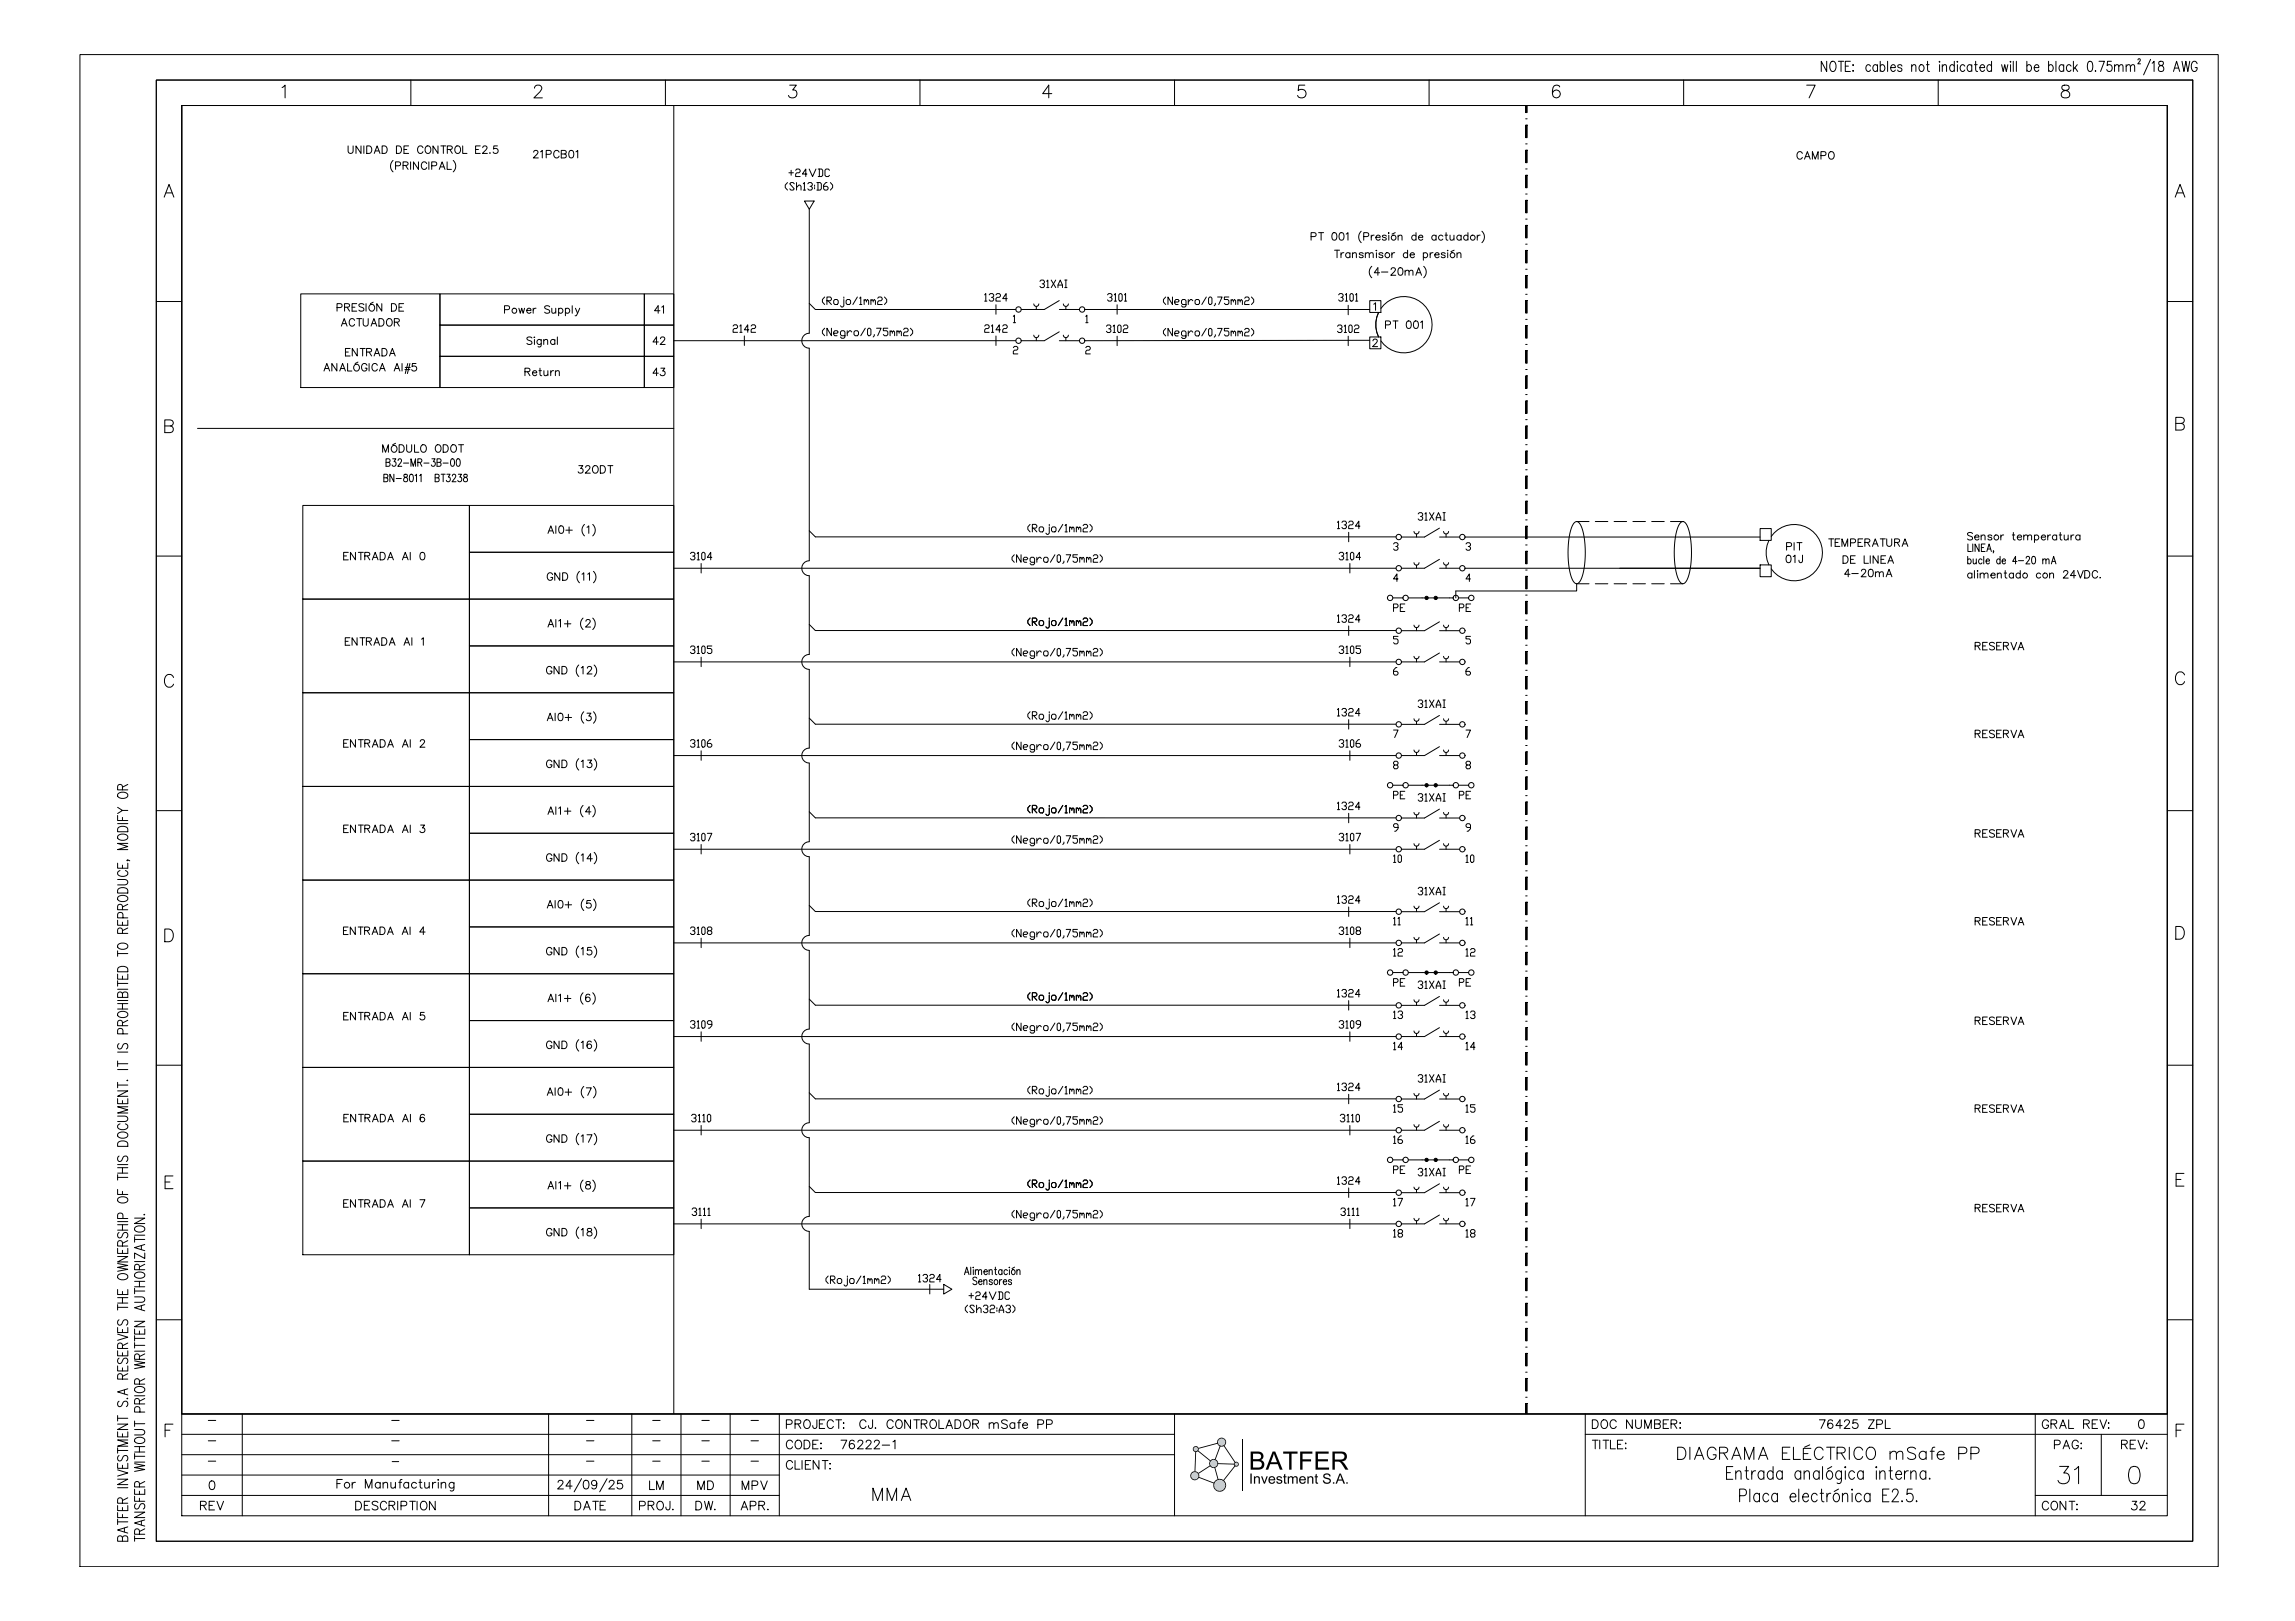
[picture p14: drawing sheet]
<svg xmlns="http://www.w3.org/2000/svg" width="841mm" height="594mm" viewBox="0 0 841 594" stroke-linecap="round" stroke-linejoin="round" font-family="sans-serif">
<!-- layer: 0 -->
<g fill="none" stroke="#000" stroke-width=".37">
<path d="M57.3 29.3h746.1v535.3h-746.1zM66.6 38.7h727.4v479.3h-727.4zM66.6 38.7h727.4v516.6h-727.4zM103.3 32.1l1.1-.9v4.7M150.5 29.3v9.4M195.8 32.3l.5-.9 1.3-.2a1.14 1.14 0 0 1 .7 1.8l-2.7 2.9h3.1M243.8 29.3v9.4M246.9 38.6v479.4M289.3 31.2h2.4l-1.3 1.8a1.5 1.5 0 0 1 1.6 1.7 1.5 1.5 0 0 1-2 1.2l-.7-.3-.4-.6M337 29.3v9.4M385.3 34.3h-3.3l2.2-3.1v4.7M430.3 29.3v9.4"/>
<path d="M478 31.2h-2.2l-.2 2a1.65 1.65 0 0 1 2.5 0 1.65 1.65 0 0 1-.3 2.4 1.65 1.65 0 0 1-2.4-.6M523.6 29.3v9.4M558.9 38.6v2.6h.6v-2.6M571.4 31.9a1.37 1.37 0 0 0-2-.5 3.6 3.6 0 0 0 0 4.2 1.45 1.45 0 0 0 2.1-.6 1.45 1.45 0 0 0-1-2 1.45 1.45 0 0 0-1.7 1.3M616.8 29.3v9.4M661.9 31.2h3.1l-2.2 4.7M710.1 29.3v9.4M755.6 31.4a.94 .94 0 0 0 .5 1.6 1.93 1.93 0 0 1 2.2 2 1.62 1.62 0 0 1-1.9 .9 1.62 1.62 0 0 1-1.2-1.6 2.14 2.14 0 0 1 2.2-1.3 .94 .94 0 0 0 .4-1.6l-.6-.2zM558.9 45.8h.6v4.6h-.6zM558.9 55h.6v4.6h-.6zM558.9 43.5h.6M558.9 52.7h.6"/>
<path d="M60.1 72.2l1.8-4.6 1.8 4.6M60.8 70.7h2.2M558.9 64.2h.6v4.6h-.6zM558.9 73.4h.6v4.6h-.6zM558.9 61.9h.6M558.9 71.1h.6M796.9 72.2l1.8-4.6 1.8 4.6M797.6 70.7h2.2M558.9 82.6h.6v4.6h-.6zM558.9 91.7h.6v4.6h-.6zM558.9 89.5h.6M558.9 98.6h.6"/>
<path d="M558.9 80.3h.6M57.3 110.5h9.3M558.9 100.9h.6v4.6h-.6zM558.9 110.1h.6v4.6h-.6zM558.9 119.3h.6v4.6h-.6zM558.9 107.8h.6M558.9 117h.6M794 110.5h9.4M558.9 128.5h.6v4.6h-.6zM558.9 137.7h.6v4.6h-.6zM558.9 126.2h.6M558.9 135.4h.6"/>
<path d="M60.4 156.1h2a1.22 1.22 0 0 1 1.1 1.2 1.22 1.22 0 0 1-1.1 1.2h-2v-4.7l2.6 .3a1.08 1.08 0 0 1 0 1.7l-.6 .3M72.4 156.9h174.5M558.9 146.8h.6v4.6h-.6zM558.9 156h.6v4.6h-.6zM558.9 144.6h.6M558.9 153.7h.6M797.1 155.1h2a1.22 1.22 0 0 1 1.2 1.2 1.22 1.22 0 0 1-1.2 1.3h-2v-4.7l2.7 .2a1.08 1.08 0 0 1 0 1.8l-.7 .2M558.9 165.2h.6v4.6h-.6zM558.9 174.4h.6v4.6h-.6zM558.9 162.9h.6M558.9 172.1h.6M558.9 183.6h.6v4.6h-.6z"/>
<path d="M558.9 192.8h.6v4.6h-.6zM558.9 181.3h.6M558.9 190.5h.6M558.9 199.7h.6M57.3 203.7h9.3M558.9 218h.6M558.9 201.9h.6v4.6h-.6zM558.9 211.1h.6v4.6h-.6zM558.9 208.8h.6M794 203.7h9.4M558.9 220.3h.6v4.6h-.6zM558.9 229.5h.6v4.6h-.6z"/>
<path d="M558.9 238.7h.6v4.6h-.6zM558.9 227.2h.6M558.9 236.4h.6M63.6 248.2a1.71 1.71 0 0 0-2-1.1 1.71 1.71 0 0 0-1.3 1.8 2.04 2.04 0 0 0 .4 2.2 2.04 2.04 0 0 0 2.2 .4l.7-.9M558.9 247.9h.6v4.6h-.6zM558.9 257.1h.6v4.5h-.6zM558.9 245.6h.6M558.9 254.8h.6M800.4 247.3a1.71 1.71 0 0 0-2-1.1 1.71 1.71 0 0 0-1.4 1.7 2.04 2.04 0 0 0 .5 2.3 2.04 2.04 0 0 0 2.2 .4l.7-.9M558.9 266.2h.6v4.6h-.6zM558.9 275.4h.6v4.6h-.6zM558.9 263.9h.6"/>
<path d="M558.9 273.1h.6M57.3 297h9.3M558.9 284.6h.6v4.6h-.6zM558.9 293.8h.6v4.6h-.6zM558.9 282.3h.6M558.9 291.5h.6M794 297h9.4M558.9 303h.6v4.6h-.6zM558.9 312.2h.6v4.5h-.6zM558.9 300.7h.6M558.9 309.9h.6M558.9 319h.6"/>
<path d="M558.9 321.3h.6v4.6h-.6zM558.9 330.5h.6v4.6h-.6zM558.9 339.7h.6v4.6h-.6zM558.9 328.2h.6M558.9 337.4h.6M797.1 339.4h1.6a2.49 2.49 0 0 1 1.6 2.4 2.49 2.49 0 0 1-1.6 2.3h-1.6zM60.4 340.4h1.5a2.49 2.49 0 0 1 1.6 2.3 2.49 2.49 0 0 1-1.6 2.3h-1.5zM558.9 348.9h.6v4.6h-.6zM558.9 358.1h.6v4.6h-.6zM558.9 346.6h.6M558.9 355.8h.6M558.9 367.3h.6v4.5h-.6z"/>
<path d="M558.9 376.4h.6v4.6h-.6zM558.9 365h.6M558.9 374.1h.6M57.3 390.2h9.3M558.9 385.6h.6v4.6h-.6zM558.9 394.8h.6v4.6h-.6zM558.9 383.3h.6M558.9 392.5h.6M794 390.2h9.4M558.9 404h.6v4.6h-.6zM558.9 413.2h.6v4.6h-.6zM558.9 401.7h.6"/>
<path d="M558.9 410.9h.6M60.5 433h1.8M63.4 430.8h-2.9v4.7h2.9M558.9 422.4h.6v4.5h-.6zM558.9 431.5h.6v4.6h-.6zM558.9 420.1h.6M558.9 429.2h.6M558.9 438.4h.6M797.2 432.1h1.8M800.1 429.9h-2.9v4.6h2.9M558.9 440.7h.6v4.6h-.6zM558.9 449.9h.6v4.6h-.6z"/>
<path d="M558.9 459.1h.6v4.6h-.6zM558.9 447.6h.6M558.9 456.8h.6M558.9 477.5h.6v4.5h-.6zM558.9 475.2h.6M558.9 468.3h.6v4.6h-.6zM558.9 466h.6M57.3 483.5h9.3M558.9 486.6h.6v4.6h-.6zM558.9 495.8h.6v4.6h-.6zM558.9 484.3h.6M558.9 493.5h.6"/>
<path d="M794 483.5h9.4M66.6 518h727.4M88.8 518v37.3M201 518v37.3M231.5 518v37.3M249.5 518v37.3M267.5 518v37.3M285.5 518v37.3M430.3 518v37.3M558.9 505h.6v4.6h-.6zM558.9 514.2h.6v3.8h-.6zM558.9 502.7h.6"/>
<path d="M558.9 511.9h.6M580.8 518v37.3M745.6 518v37.3M60.5 524h1.8M63.4 521.7h-2.9v4.7M66.6 532.9h363.7M66.6 525.5h363.7M580.8 525.5h213.2M769.8 525.5v22.4M797.2 524h1.8M800.1 521.7h-2.9v4.7M66.6 547.9h218.9"/>
<path d="M66.6 540.4h218.9M745.6 547.9h48.4"/>
</g>
<g fill="#000">
<path d="M558.9 38.6h.6v2.6h-.6zM558.9 45.8h.6v4.6h-.6zM558.9 55h.6v4.6h-.6zM558.9 64.2h.6v4.6h-.6zM558.9 73.4h.6v4.6h-.6zM558.9 82.6h.6v4.6h-.6zM558.9 91.7h.6v4.6h-.6zM558.9 119.3h.6v4.6h-.6zM558.9 100.9h.6v4.6h-.6zM558.9 110.1h.6v4.6h-.6zM558.9 128.5h.6v4.6h-.6zM558.9 137.7h.6v4.6h-.6z"/>
<path d="M558.9 146.8h.6v4.6h-.6zM558.9 156h.6v4.6h-.6zM558.9 165.2h.6v4.6h-.6zM558.9 174.4h.6v4.6h-.6zM558.9 183.6h.6v4.6h-.6zM558.9 192.8h.6v4.6h-.6zM558.9 201.9h.6v4.6h-.6zM558.9 211.1h.6v4.6h-.6zM558.9 220.3h.6v4.6h-.6zM558.9 229.5h.6v4.6h-.6zM558.9 238.7h.6v4.6h-.6zM558.9 247.9h.6v4.6h-.6z"/>
<path d="M558.9 257.1h.6v4.5h-.6zM558.9 266.2h.6v4.6h-.6zM558.9 275.4h.6v4.6h-.6zM558.9 284.6h.6v4.6h-.6zM558.9 293.8h.6v4.6h-.6zM558.9 303h.6v4.6h-.6zM558.9 312.2h.6v4.5h-.6zM558.9 321.3h.6v4.6h-.6zM558.9 330.5h.6v4.6h-.6zM558.9 339.7h.6v4.6h-.6zM558.9 348.9h.6v4.6h-.6zM558.9 358.1h.6v4.6h-.6z"/>
<path d="M558.9 367.3h.6v4.5h-.6zM558.9 376.4h.6v4.6h-.6zM558.9 385.6h.6v4.6h-.6zM558.9 394.8h.6v4.6h-.6zM558.9 404h.6v4.6h-.6zM558.9 413.2h.6v4.6h-.6zM558.9 422.4h.6v4.5h-.6zM558.9 431.5h.6v4.6h-.6zM558.9 440.7h.6v4.6h-.6zM558.9 449.9h.6v4.6h-.6zM558.9 459.1h.6v4.6h-.6zM558.9 468.3h.6v4.6h-.6z"/>
<path d="M558.9 477.5h.6v4.5h-.6zM558.9 486.6h.6v4.6h-.6zM558.9 495.8h.6v4.6h-.6zM558.9 505h.6v4.6h-.6zM558.9 514.2h.6v3.8h-.6z"/>
</g>
<!-- layer: 03 -->
<g fill="none" stroke="#000" stroke-width=".37">
<path d="M110.2 107.7h51v34.3h-51zM161.2 107.7h74.9v11.4h-74.9zM161.2 119.1h74.9v11.4h-74.9zM236.1 107.7h10.8v11.4h-10.8zM236.1 119.1h10.8v11.4h-10.8zM378.7 111.3l.7 .9h.6l.6-.9M379.7 112.3v1.1M388.1 110.1l-5.5 3.3h-8.4M388.1 113.4h7.4M389.6 111.3l.6 .9h.6l.6-.9M390.5 112.3v1.1M501.8 110.1h4.1v4.4h-4.1z"/>
<path d="M505.1 114.5a10.3 10.3 0 0 0 0 8.9M505.9 113a10.3 10.3 0 0 1 15.3-1.7 10.3 10.3 0 0 1 0 15.4 10.3 10.3 0 0 1-15.3-1.8M161.2 130.5h74.9v11.5h-74.9zM236.1 130.5h10.8v11.5h-10.8zM378.7 122.8l.7 .9h.6l.6-.9M379.7 123.7v1.1M388.1 121.6l-5.5 3.2h-8.4M388.1 124.8h7.4M389.6 122.8l.6 .9h.6l.6-.9M390.5 123.7v1.1M501.8 123.4h4.1v4.4h-4.1zM110.9 185.2h61.1v34.3h-61.1z"/>
<path d="M172 185.2h74.9v17.1h-74.9zM518 194.7l.7 .9h.6l.6-.9M519 195.6v1.1M527.4 193.5l-5.5 3.2h-8.4M527.4 196.7h7.4M528.9 194.7l.6 .9h.6l.6-.9M529.8 195.6v1.1M644.8 193.6h4.1v4.4h-4.1zM648.1 198a10.3 10.3 0 0 0 0 9M648.9 196.5a10.3 10.3 0 0 1 15.3-1.7 10.3 10.3 0 0 1 0 15.4 10.3 10.3 0 0 1-15.3-1.8M110.9 219.5h61.1v34.3h-61.1zM172 202.3h74.9v17.2h-74.9z"/>
<path d="M172 219.5h74.9v17.1h-74.9zM510.3 219h3.7M518 206.1l.7 .9h.6l.6-.9M519 207.1v1.1M521 219h.1M522.7 219h.1M526 219h.1M527.4 204.9l-5.5 3.3h-8.4M527.4 208.2h7.4M528.9 206.1l.6 .9h.6l.6-.9M529.8 207.1v1.1M531 219h.1"/>
<path d="M532.4 219l-16.4 .1M534.4 219h3.6M644.8 207h4.1v4.3h-4.1zM172 236.6h74.9v17.2h-74.9zM518 229l.7 .9h.6l.6-.9M519 230v1.1M527.4 227.8l-5.5 3.3h-8.4M527.4 239.2l-5.5 3.3h-8.4M527.4 231.1h7.4M528.9 229l.6 .9h.6l.6-.9M529.8 230v1.1M110.9 253.8h61.1v34.3h-61.1z"/>
<path d="M172 253.8h74.9v17.2h-74.9zM518 240.5l.7 .8h.6l.6-.8M519 241.4v1.1M527.4 242.5h7.4M528.9 240.5l.6 .8h.6l.6-.8M529.8 241.4v1.1M172 271h74.9v17.1h-74.9zM518 263.3l.7 .9h.6l.6-.9M518 274.8l.7 .9h.6l.6-.9M519 264.3v1.1M519 275.7v1.1M527.4 262.1l-5.5 3.3h-8.4"/>
<path d="M527.4 273.6l-5.5 3.2h-8.4M527.4 265.4h7.4M527.4 276.8h7.4M528.9 263.3l.6 .9h.6l.6-.9M528.9 274.8l.6 .9h.6l.6-.9M529.8 264.3v1.1M529.8 275.7v1.1M110.9 288.1h61.1v34.3h-61.1zM172 288.1h74.9v17.2h-74.9zM510.3 287.7h3.7M518 297.6l.7 .9h.6l.6-.9M519 298.6v1.1"/>
<path d="M521 287.7h.1M522.7 287.7h.1M526 287.7h.1M527.4 296.4l-5.5 3.3h-8.4M527.4 299.7h7.4M528.9 297.6l.6 .9h.6l.6-.9M529.8 298.6v1.1M531 287.7h.1M532.4 287.7h-16.4M534.4 287.7h3.6M172 305.3h74.9v17.1h-74.9zM518 309.1l.7 .9h.6l.6-.9"/>
<path d="M519 310v1.1M527.4 307.9l-5.5 3.2h-8.4M527.4 311.1h7.4M528.9 309.1l.6 .9h.6l.6-.9M529.8 310v1.1M110.9 322.4h61.1v34.3h-61.1zM172 322.4h74.9v17.2h-74.9zM172 339.6h74.9v17.1h-74.9zM518 332l.7 .9h.6l.6-.9M519 332.9v1.1M527.4 330.7l-5.5 3.3h-8.4M527.4 334h7.4"/>
<path d="M528.9 332l.6 .9h.6l.6-.9M529.8 332.9v1.1M110.9 356.7h61.1v34.4h-61.1zM172 356.7h74.9v17.2h-74.9zM510.3 356.3h3.7M518 343.4l.7 .9h.6l.6-.9M519 344.3v1.1M521 356.3h.1M522.7 356.3h.1M526 356.3h.1M527.4 342.2l-5.5 3.2h-8.4M527.4 345.4h7.4"/>
<path d="M528.9 343.4l.6 .9h.6l.6-.9M529.8 344.3v1.1M531 356.3h.1M532.4 356.3h-16.4M534.4 356.3h3.6M172 373.9h74.9v17.2h-74.9zM518 366.3l.7 .9h.6l.6-.9M518 377.7l.7 .9h.6l.6-.9M519 367.2v1.1M519 378.6v1.2M527.4 365.1l-5.5 3.2h-8.4M527.4 376.5l-5.5 3.3h-8.4"/>
<path d="M527.4 368.3h7.4M527.4 379.8h7.4M528.9 366.3l.6 .9h.6l.6-.9M528.9 377.7l.6 .9h.6l.6-.9M529.8 367.2v1.1M529.8 378.6v1.2M110.9 391.1h61.1v34.3h-61.1zM172 391.1h74.9v17.1h-74.9zM527.4 399.4l-5.5 3.2h-8.4M172 408.2h74.9v17.2h-74.9zM518 400.6l.7 .9h.6l.6-.9M518 412l.7 .9h.6l.6-.9"/>
<path d="M519 401.5v1.1M519 413v1.1M527.4 410.8l-5.5 3.3h-8.4M527.4 402.6h7.4M527.4 414.1h7.4M528.9 400.6l.6 .9h.6l.6-.9M528.9 412l.6 .9h.6l.6-.9M529.8 401.5v1.1M529.8 413v1.1M110.9 425.4h61.1v34.3h-61.1zM172 425.4h74.9v17.1h-74.9zM510.3 424.9h3.7"/>
<path d="M518 434.9l.7 .9h.6l.6-.9M519 435.8v1.1M521 424.9h.1M522.7 424.9h.1M526 424.9h.1M527.4 433.7l-5.5 3.2h-8.4M527.4 436.9h7.4M528.9 434.9l.6 .9h.6l.6-.9M529.8 435.8v1.1M531 424.9h.1M532.4 424.9h-16.4M534.4 424.9h3.6"/>
<path d="M172 442.5h74.9v17.2h-74.9zM518 446.3l.7 .9h.6l.6-.9M519 447.3v1.1M527.4 445.1l-5.5 3.3h-8.4M527.4 448.4h7.4M528.9 446.3l.6 .9h.6l.6-.9M529.8 447.3v1.1"/>
<circle cx="373.2" cy="113.4" r="1"/>
<circle cx="396.5" cy="113.4" r="1"/>
<circle cx="373.2" cy="124.8" r="1"/>
<circle cx="396.5" cy="124.8" r="1"/>
<circle cx="512.4" cy="196.8" r="1"/>
<circle cx="535.8" cy="196.8" r="1"/>
<circle cx="509.3" cy="219" r="1"/>
<circle cx="512.4" cy="208.2" r="1"/>
<circle cx="515" cy="219" r="1"/>
<circle cx="522.7" cy="219" r=".6"/>
<circle cx="526" cy="219" r=".6"/>
<circle cx="533.4" cy="219" r="1"/>
<circle cx="535.8" cy="208.2" r="1"/>
<circle cx="539" cy="219" r="1"/>
<circle cx="512.4" cy="231.1" r="1"/>
<circle cx="535.8" cy="231.1" r="1"/>
<circle cx="512.4" cy="242.5" r="1"/>
<circle cx="535.8" cy="242.5" r="1"/>
<circle cx="512.4" cy="265.4" r="1"/>
<circle cx="512.4" cy="276.8" r="1"/>
<circle cx="535.8" cy="265.4" r="1"/>
<circle cx="535.8" cy="276.8" r="1"/>
<circle cx="509.3" cy="287.7" r="1"/>
<circle cx="512.4" cy="299.7" r="1"/>
<circle cx="515" cy="287.7" r="1"/>
<circle cx="522.7" cy="287.7" r=".6"/>
<circle cx="526" cy="287.7" r=".6"/>
<circle cx="533.4" cy="287.7" r="1"/>
<circle cx="535.8" cy="299.7" r="1"/>
<circle cx="539" cy="287.7" r="1"/>
<circle cx="512.4" cy="311.1" r="1"/>
<circle cx="535.8" cy="311.1" r="1"/>
<circle cx="512.4" cy="334" r="1"/>
<circle cx="535.8" cy="334" r="1"/>
<circle cx="509.3" cy="356.3" r="1"/>
<circle cx="512.4" cy="345.4" r="1"/>
<circle cx="515" cy="356.3" r="1"/>
<circle cx="522.7" cy="356.3" r=".6"/>
<circle cx="526" cy="356.3" r=".6"/>
<circle cx="533.4" cy="356.3" r="1"/>
<circle cx="535.8" cy="345.4" r="1"/>
<circle cx="539" cy="356.3" r="1"/>
<circle cx="512.4" cy="379.8" r="1"/>
<circle cx="512.4" cy="368.3" r="1"/>
<circle cx="535.8" cy="379.8" r="1"/>
<circle cx="535.8" cy="368.3" r="1"/>
<circle cx="512.4" cy="414.1" r="1"/>
<circle cx="512.4" cy="402.6" r="1"/>
<circle cx="535.8" cy="402.6" r="1"/>
<circle cx="535.8" cy="414.1" r="1"/>
<circle cx="509.3" cy="424.9" r="1"/>
<circle cx="512.4" cy="437" r="1"/>
<circle cx="515" cy="424.9" r="1"/>
<circle cx="522.7" cy="424.9" r=".6"/>
<circle cx="526" cy="424.9" r=".6"/>
<circle cx="533.4" cy="424.9" r="1"/>
<circle cx="535.8" cy="437" r="1"/>
<circle cx="539" cy="424.9" r="1"/>
<circle cx="512.4" cy="448.4" r="1"/>
<circle cx="535.8" cy="448.4" r="1"/>
</g>
<!-- layer: _TEXTO -->
<g fill="none" stroke="#000" stroke-width=".37">
<path d="M127.5 53.5v1.9a.93 .93 0 0 0 1 .8 .93 .93 0 0 0 .9-.8v-1.9M132.3 53.5v2.7l-1.9-2.7v2.7M133.3 53.5v2.7M134.4 53.5h.9a1.47 1.47 0 0 1 .9 1.3 1.47 1.47 0 0 1-.9 1.4h-.9zM137.1 56.2l1.1-2.7 1 2.7M137.5 55.3h1.3M140 53.5h.9a1.47 1.47 0 0 1 1 1.3 1.47 1.47 0 0 1-1 1.4h-.9zM144 58.8a2.83 2.83 0 0 0 0 4.2M145.2 53.5h1a1.47 1.47 0 0 1 .9 1.3 1.47 1.47 0 0 1-.9 1.4h-1zM148 54.8h1M149.7 53.5h-1.7v2.7h1.7M150.4 59.3v2.8"/>
<path d="M153.3 59.3v2.8l-1.8-2.8v2.8M155 54.1a1.01 1.01 0 0 0-1.2-.7 1.01 1.01 0 0 0-.8 1.1v.7a1.01 1.01 0 0 0 .8 1 1.01 1.01 0 0 0 1.2-.6M156.3 53.6a1.29 1.29 0 0 1 1.6 1.2 1.29 1.29 0 0 1-1.6 1.3l-.6-.9v-.7zM156.3 60a1.01 1.01 0 0 0-1.1-.7 1.01 1.01 0 0 0-.8 1.1v.6a1.01 1.01 0 0 0 .8 1.1 1.01 1.01 0 0 0 1.1-.7M157.1 59.3v2.8M160.5 53.5v2.7l-1.9-2.7v2.7M161.5 53.5h1.8M162.4 53.5v2.7M163.8 59.3v2.8h1.6M163.9 54.8l1.5-.2 .3-.4-.1-.5-1.7-.2v2.7M164.8 54.8l.9 1.4M166 58.8a2.83 2.83 0 0 1 0 4.2"/>
<path d="M166.9 53.8a1.02 1.02 0 0 1 1.2-.3 1.02 1.02 0 0 1 .6 1v.7a1.05 1.05 0 0 1-1 1 1.05 1.05 0 0 1-1.1-1zM169.5 53.5v2.7h1.6M174.2 54.8h1.1M175.9 53.5h-1.7v2.7h1.7M176.9 54.1l.5-.6 .8 .1 .2 .4-.4 .9-1.3 1.3h1.9M179.5 55.9v.3l.1-.1M182.2 53.5h-1.3l-.1 1.1a.97 .97 0 0 1 1.5 0 .97 .97 0 0 1-.2 1.5 .97 .97 0 0 1-1.4-.4M195.5 55.8l.5-.7h.6l.5 .5-.4 .9-1.3 1.4h1.8M198 55.6l.7-.5v2.8M200.1 56.5h1.2a.72 .72 0 0 0 .7-.7 .72 .72 0 0 0-.7-.7h-1.2v2.8M204.8 55.8a1.01 1.01 0 0 0-1.1-.7 1.01 1.01 0 0 0-.8 1.1v.6a1.01 1.01 0 0 0 .8 1.1 1.01 1.01 0 0 0 1.1-.7M205.6 56.4h1.2a.72 .72 0 0 1 .7 .7 .72 .72 0 0 1-.7 .8h-1.2v-2.8l1.7 .3v.8l-.5 .2"/>
<path d="M208.8 55.2a.89 .89 0 0 1 1.3 .4l.1 .7a1.18 1.18 0 0 1-1 1.6 1.76 1.76 0 0 1-.4-2.7zM211 55.6l.7-.5v2.8M660.3 56.2a1.01 1.01 0 0 0-1.1-.7 1.01 1.01 0 0 0-.8 1.1v.7a1.01 1.01 0 0 0 .8 1 1.01 1.01 0 0 0 1.1-.6M661.1 58.3l1.1-2.7 1 2.7M661.5 57.4h1.3M664 58.3v-2.7l1 2.7 1.1-2.7v2.7M667.1 57h1.2a.72 .72 0 0 0 .7-.7 .72 .72 0 0 0-.7-.7h-1.2v2.7M670.4 55.7a1.29 1.29 0 0 1 1.6 1.2 1.29 1.29 0 0 1-1.6 1.3l-.5-.9 .1-1.1zM144.9 60.7h1.2a.72 .72 0 0 0 .7-.7 .72 .72 0 0 0-.7-.7h-1.2v2.8M147.7 60.6l1.5-.1 .3-.4-.1-.5-1.7-.3v2.8M148.6 60.6l.9 1.5M158.2 60.7h1.1a.72 .72 0 0 0 .7-.7 .72 .72 0 0 0-.7-.7h-1.1v2.8"/>
<path d="M160.9 62.1l1.1-2.8 1 2.8M161.3 61.1h1.3M288.5 66.9l-.8 .9v.9l.8 .9M289 63.3h1.7M289.8 62.4v1.8M291 67.3l-.4-.4h-.8l-.5 .4 1.7 1.9-.4 .4h-.8l-.5-.4M291.5 62.4l.4-.5h.8l.5 .5v.4l-.5 .5h-.8l-.4 .5v.9h1.7M291.8 68.7l.8-.9h.5l.4 .5v1.3M291.8 66.9v2.7M294.3 67.3l.4-.4v2.7M294.3 69.6h.8M295.6 63.8h-1.6l1.2-1.9v2.8"/>
<path d="M296 67.3l.4-.4h.8l.4 .4v.5l-.4 .5h-.4M296.5 61.9l1.2 2.8 1.2-2.8M297.2 68.3l.4 .4v.5l-.4 .4h-.8l-.4-.4M298.4 67.8v.5M298.4 68.7v.5M299.3 66.9h1.2l.4 .4v1.9l-.4 .4h-1.2M299.7 66.9v2.7M299.8 61.9h1.2l.4 .5v1.8l-.4 .5h-1.2M300.2 61.9v2.8M303 66.9h-.4l-.9 .9v1.4l.5 .4h.8l.4-.4v-.5l-.4-.4h-1.3M303.9 62.4l-.4-.5h-.8l-.5 .5v1.8l.5 .5h.8l.4-.5M304.2 66.9l.8 .9v.9l-.8 .9"/>
<path d="M480.3 86.7h1.2a.72 .72 0 0 0 .7-.7 .72 .72 0 0 0-.7-.8h-1.2v2.8M483.1 85.2h1.8M484 85.2v2.8M488.3 85.4a.89 .89 0 0 1 1.4 .4l.1 .6a1.18 1.18 0 0 1-1.1 1.6 1.76 1.76 0 0 1-.4-2.6zM488.9 91.7h1.9M489.8 91.7v2.7M491 85.4a.89 .89 0 0 1 1.3 .4l.1 .6a1.18 1.18 0 0 1-1 1.6 1.76 1.76 0 0 1-.4-2.6zM491.3 92.6v1.8M492.3 92.6a.89 .89 0 0 0-1 .8M493.2 85.8l.6-.6v2.8M494.6 93a.88 .88 0 0 0-1.3-.2 .88 .88 0 0 0 0 1.3 .88 .88 0 0 0 1.3-.1M494.6 92.6v1.8"/>
<path d="M495.5 93.1l.6-.5 .7 .1 .1 1.7M495.5 92.6v1.8M498.7 84.7a2.83 2.83 0 0 0 0 4.2M499.4 93a.83 .83 0 0 0-1.4 0l1.3 .6 .1 .4a.83 .83 0 0 1-1.4 0M499.6 86.7h1.2a.72 .72 0 0 0 .7-.7 .72 .72 0 0 0-.7-.8h-1.2v2.8M500.2 93.1l.7-.5 .6 .1 .2 1.7M500.2 92.6v1.8M501.7 93.1l.6-.5 .7 .1 .1 1.7M502.4 86.2v1.8M502.6 97.6a2.83 2.83 0 0 0 0 4.2M503.4 86.2a.89 .89 0 0 0-1 .7M504.1 86.9h1.6a.88 .88 0 0 0-1-.7 .88 .88 0 0 0-.8 .9 .88 .88 0 0 0 .8 .9l1-.4"/>
<path d="M504.1 91.8h.3zM504.3 92.6v1.8M505.5 99.9h-2l1.3-1.8v2.7M506.1 99.7h2.4M506.6 93a.83 .83 0 0 0-1.4 0l1.3 .6 .1 .4a.83 .83 0 0 1-1.4 0M507.9 86.5a.83 .83 0 0 0-1.5 0l1.4 .7 .1 .4a.83 .83 0 0 1-1.5 0M508.7 85.4h.2zM508.8 86.2v1.8M509.7 98.7l.5-.6h.5l.5 .5-.4 .9-1.3 1.3h1.9M509.9 92.6v1.8M511 92.6a.89 .89 0 0 0-1.1 .8M511.2 85.2l-1.2 .6"/>
<path d="M512.2 86.7l.7-.5 .6 .1 .2 1.7M512.2 86.2v1.8M512.5 98.2a.89 .89 0 0 1 1.4 .4l.1 .7a1.18 1.18 0 0 1-1.1 1.5 1.76 1.76 0 0 1-.4-2.6zM514.8 99.5l.6-.5 .7 .1 .1 1.7M514.8 99v1.8M515.7 93a.88 .88 0 0 0-1.3-.2 .88 .88 0 0 0 0 1.3 .88 .88 0 0 0 1.3-.1M515.7 91.7v2.7M516.2 99.5l.7-.5 .6 .1 .2 1.7M516.6 93.4h1.6a.88 .88 0 0 0-1-.7 .88 .88 0 0 0-.8 .9 .88 .88 0 0 0 .9 .8l.9-.4M518.8 86.5a.88 .88 0 0 0-1.3-.1 .88 .88 0 0 0 0 1.3 .88 .88 0 0 0 1.3-.1M518.8 85.2v2.8M519.1 99.9h1.3"/>
<path d="M519.7 86.9h1.6a.88 .88 0 0 0-1-.7 .88 .88 0 0 0-.8 .9 .88 .88 0 0 0 .9 .9l.9-.4M521.5 93a.88 .88 0 0 1 1.3-.2 .88 .88 0 0 1 0 1.3 .88 .88 0 0 1-1.3-.1M521.5 92.6v2.7M521.6 97.6a2.83 2.83 0 0 1 0 4.2M524 92.6v1.8M525 92.6a.89 .89 0 0 0-1 .8M525.7 93.4h1.5a.88 .88 0 0 0-.9-.7 .88 .88 0 0 0-.8 .9 .88 .88 0 0 0 .8 .8l.9-.4M526.1 86.5a.88 .88 0 0 0-1.3-.1 .88 .88 0 0 0 0 1.3 .88 .88 0 0 0 1.3-.1M526.1 86.2v1.8M528.6 86.5a.88 .88 0 0 0-1.3-.1 .88 .88 0 0 0 0 1.3 .88 .88 0 0 0 1.3-.1M529.4 86.2h.9M529.5 93a.83 .83 0 0 0-1.5 0l1.3 .6 .2 .4a.83 .83 0 0 1-1.5 0"/>
<path d="M529.8 85.2v2.3l.1 .4 .6 .1M530.3 91.8h.2zM530.4 92.6v1.8M531.2 86.2l.2 1.7 .6 .1 .7-.5M532.7 86.2v1.8M532.7 91.7l-1.1 .5M533.8 93.1l.7-.5 .6 .1 .1 1.7M533.8 92.6v1.8M535.3 86.5a.88 .88 0 0 0-1.3-.1 .88 .88 0 0 0 0 1.3 .88 .88 0 0 0 1.3-.1M535.3 86.2v1.8M537.8 86.5a.88 .88 0 0 0-1.3-.1 .88 .88 0 0 0 0 1.3 .88 .88 0 0 0 1.3-.1M537.8 85.2v2.8"/>
<path d="M541.2 86.2v1.8M542.3 86.2a.89 .89 0 0 0-1.1 .7M542.9 84.7a2.83 2.83 0 0 1 0 4.2M123.5 112.7h1.2a.72 .72 0 0 0 .6-.7 .72 .72 0 0 0-.6-.8h-1.2v2.8M125.1 119.5l1-2.8 1.1 2.8M125.4 118.6h1.4M126.2 112.6l1.6-.2 .3-.4-.2-.5-1.7-.3v2.8M127.2 112.6l.9 1.4M129 112.6h1M129.9 117.4a1.01 1.01 0 0 0-1.1-.7 1.01 1.01 0 0 0-.9 1.1v.6a1.01 1.01 0 0 0 .9 1.1 1.01 1.01 0 0 0 1.1-.7M130.7 111.2h-1.7v2.8h1.7M130.7 116.7h1.8"/>
<path d="M131.6 116.7v2.8M133.1 116.7v2a.93 .93 0 0 0 .9 .8 .93 .93 0 0 0 .9-.8v-2M133.3 111.6a1.04 1.04 0 0 0-1-.4 1.04 1.04 0 0 0-.8 .7l.2 .4 1.4 .5 .2 .8a1.21 1.21 0 0 1-1.8 0M134.1 111.2v2.8M135.9 119.5l1.1-2.8 1 2.8M136.3 118.6h1.3M136.7 110.7l-1 .5M138.8 116.7h.9a1.47 1.47 0 0 1 1 1.4 1.47 1.47 0 0 1-1 1.4h-.9zM139.9 111.2v2.8l-1.9-2.8v2.8M141.8 117.1a1.02 1.02 0 0 1 1.2-.3 1.02 1.02 0 0 1 .7 1v.6a1.05 1.05 0 0 1-1.1 1.1 1.05 1.05 0 0 1-1-1.1zM143.4 111.2h.9a1.47 1.47 0 0 1 1 1.4 1.47 1.47 0 0 1-1 1.4h-.9zM144.5 118l1.5-.1 .3-.4-.1-.5-1.7-.3v2.8"/>
<path d="M145.4 118l.9 1.5M146.2 112.6h1M147.9 111.2h-1.7v2.8h1.7M184.8 113.4h1.2a.72 .72 0 0 0 .7-.7 .72 .72 0 0 0-.7-.7h-1.2v2.8M190.1 112.9l.5 1.9 .5-1.9 .6 1.9 .5-1.9M193 113.7h1.6a.88 .88 0 0 0-1-.7 .88 .88 0 0 0-.8 .9 .88 .88 0 0 0 .8 .9l1-.4M195.3 112.9v1.9M196.4 112.9a.89 .89 0 0 0-1.1 .8M201.4 112.4a1.04 1.04 0 0 0-1-.4 1.04 1.04 0 0 0-.9 .7l.3 .4 1.3 .5 .3 .8a1.21 1.21 0 0 1-1.9 0M202.2 112.9l.1 1.7 .6 .2 .7-.6M203.6 112.9v1.9M204.7 113.3a.88 .88 0 0 1 1.3-.1 .88 .88 0 0 1 0 1.3 .88 .88 0 0 1-1.3-.1"/>
<path d="M204.7 112.9v2.8M207.1 113.3a.88 .88 0 0 1 1.3-.1 .88 .88 0 0 1 0 1.3 .88 .88 0 0 1-1.3-.1M207.1 112.9v2.8M209.6 112v2.8M210.8 112.9l.8 1.9M212.4 112.9l-1.2 2.6-.5 .2M241.8 113.8h-2l1.3-1.8v2.8M242.4 112.5l.7-.5v2.8M371.2 115.9l.5-.4v2.7M371.2 118.2h.9M381 103.1l.4-.5h.8l.4 .5v.4l-.4 .5h-.4M382.2 104l.4 .4v.5l-.4 .5h-.8l-.4-.5"/>
<path d="M383.5 103.1l.4-.5v2.8M383.5 105.4h.8M385.1 102.6l1.7 2.8M386.8 102.6l-1.7 2.8M387.6 105.4v-1l.8-1.8 .9 1.8v1M387.6 104.4h1.7M390.1 105.4h.8M390.1 102.6h.8M390.5 102.6v2.8M397.8 115.9l.4-.4v2.7M397.8 118.2h.8M503.3 111.4l.7-.5v2.8"/>
<path d="M507.6 119h1.2a.72 .72 0 0 0 .7-.7 .72 .72 0 0 0-.7-.7h-1.2v2.7M510.4 117.6h1.8M511.3 117.6v2.7M515.6 117.7a.89 .89 0 0 1 1.3 .4l.1 .7a1.18 1.18 0 0 1-1 1.5 1.76 1.76 0 0 1-.4-2.6zM518.2 117.7a.89 .89 0 0 1 1.3 .4l.2 .7a1.18 1.18 0 0 1-1.1 1.5 1.76 1.76 0 0 1-.4-2.6zM518.7 100.8l1.1-2.7 1 2.7M520.5 118.1l.6-.5v2.7M118.7 135.9l1-2.7 1.1 2.7M119.1 135h1.3M123.4 133.2v2.7l-1.8-2.7v2.7M124.5 135.9l1-2.7 1.1 2.7M124.9 135h1.3"/>
<path d="M126.6 129h1M127.4 133.2v2.7h1.5M128.3 127.7h-1.7v2.7h1.7M130.9 127.7v2.7l-1.8-2.7v2.7M131.2 132.7l-1.1 .5M131.9 127.7h1.9M132.9 127.7v2.7M134.3 129l1.6-.2 .2-.3-.1-.6-1.7-.2v2.7M134.4 133.8a1.01 1.01 0 0 0-1.1-.6 1.01 1.01 0 0 0-.8 1v.7a.99 .99 0 0 0 1 1.1 .99 .99 0 0 0 .9-1.1h-.6M135.2 129l.9 1.4M135.2 133.2v2.7M137.1 130.4l1-2.7 1.1 2.7"/>
<path d="M137.5 129.5h1.3M138.2 133.8a1.01 1.01 0 0 0-1.1-.6 1.01 1.01 0 0 0-.8 1v.7a1.01 1.01 0 0 0 .8 1 1.01 1.01 0 0 0 1.1-.6M139 135.9l1.1-2.7 1 2.7M139.4 135h1.3M139.9 127.7h1a1.47 1.47 0 0 1 .9 1.3 1.47 1.47 0 0 1-.9 1.4h-1zM142.7 130.4l1-2.7 1.1 2.7M143.1 129.5h1.3M144.4 135.9l1.1-2.7 1 2.7M144.8 135h1.3M147.3 133.2v2.7M148.3 135.4h1.9M148.5 134.6h1.8"/>
<path d="M149.4 133.2l-.9 3.6M150.2 133.2l-.9 3.6M152.4 133.2h-1.3l-.1 1.2a.97 .97 0 0 1 1.4-.1 .97 .97 0 0 1-.1 1.5 .97 .97 0 0 1-1.5-.4M192.3 136.2l1.6-.1 .3-.4-.2-.6-1.7-.2v2.7M193.2 136.2l1 1.4M194.9 123.8a1.04 1.04 0 0 0-1-.4 1.04 1.04 0 0 0-.9 .7l.3 .4 1.3 .5 .3 .8a1.21 1.21 0 0 1-1.9 0M195.1 136.6h1.6a.88 .88 0 0 0-1-.7 .88 .88 0 0 0-.8 .9 .88 .88 0 0 0 .8 .8l1-.4M195.8 123.4v.3zM195.8 124.4v1.8M197.4 135.8h1M197.8 134.9v2.2l.2 .4 .5 .1M198.3 124.4v2.1a.72 .72 0 0 1-.4 .6 .72 .72 0 0 1-.8-.1"/>
<path d="M198.3 124.8a.88 .88 0 0 0-1.3-.2 .88 .88 0 0 0 0 1.3 .88 .88 0 0 0 1.3-.1M199.2 124.9l.7-.5 .6 .1 .2 1.7M199.2 124.4v1.8M199.3 135.8l.1 1.7 .7 .1 .6-.5M200.7 135.8v1.8M201.8 135.8v1.8M202.8 135.8a.89 .89 0 0 0-1 .8M203.3 124.8a.88 .88 0 0 0-1.3-.2 .88 .88 0 0 0 0 1.3 .88 .88 0 0 0 1.3-.1M203.3 124.4v1.8M203.5 136.3l.6-.5 .7 .1 .1 1.7M203.5 135.8v1.8M204.2 123.4v2.8"/>
<path d="M241.2 125.3h-2l1.3-1.9v2.8M241.2 136.7h-2l1.3-1.8v2.7M242 124.1l.5-.7h.5l.6 .6-.4 .9-1.3 1.3h1.8M242.1 134.9h1.5l-.8 1a.92 .92 0 0 1 .7 1.5 .92 .92 0 0 1-1.6-.3M371.2 127.4l.5-.5h.8l.4 .5v.4l-.4 .5h-.8l-.5 .4v1h1.7M397.8 127.4l.4-.5h.8l.4 .5v.4l-.4 .5h-.8l-.4 .4v1h1.6M503 124.9l.5-.7 .8 .2 .3 .4-.4 .9-1.3 1.3h1.8M140.2 165.7v-2.8l1 2.8 1.1-2.8v2.8M144.9 162.4l-1 .5M146.2 162.9h.9a1.47 1.47 0 0 1 1 1.4 1.47 1.47 0 0 1-1 1.4h-.9zM149 162.9v2a.93 .93 0 0 0 .9 .8 .93 .93 0 0 0 .9-.8v-2M151.9 162.9v2.8h1.5"/>
<path d="M154.4 163.3a1.02 1.02 0 0 1 1.1-.3 1.02 1.02 0 0 1 .7 1v.6a1.05 1.05 0 0 1-1.1 1.1 1.05 1.05 0 0 1-1-1.1zM159.7 163.3a1.02 1.02 0 0 1 1.2-.3 1.02 1.02 0 0 1 .7 1v.6a1.05 1.05 0 0 1-1.1 1.1 1.05 1.05 0 0 1-1-1.1zM162.4 162.9h.9a1.47 1.47 0 0 1 .9 1.4 1.47 1.47 0 0 1-.9 1.4h-.9zM165.4 163.3a1.02 1.02 0 0 1 1.1-.3 1.02 1.02 0 0 1 .7 1v.6a1.05 1.05 0 0 1-1 1.1 1.05 1.05 0 0 1-1.1-1.1zM168 162.9h1.8M168.9 162.9v2.8M212.1 170.6h1.4l-.8 1a.92 .92 0 0 1 .7 1.5 .92 .92 0 0 1-1.6-.3M214.6 171.2l.5-.6 .8 .1 .2 .4-.4 .9-1.3 1.3h1.9M217.6 170.7a1.29 1.29 0 0 1 1.6 1.3 1.29 1.29 0 0 1-1.6 1.2l-.5-.9v-.7zM219.9 170.6h1a1.47 1.47 0 0 1 .9 1.4 1.47 1.47 0 0 1-.9 1.3h-1zM222.7 170.6h1.8M223.6 170.6v2.7"/>
<path d="M200.8 195.4l1-2.7 1.1 2.7M201.1 194.5h1.4M203.6 192.7v2.7M205.1 192.8a.89 .89 0 0 1 1.3 .4l.1 .6a1.18 1.18 0 0 1-1 1.6 1.76 1.76 0 0 1-.4-2.6zM207.3 194.2h2.4M208.5 193v2.4M214.1 192.1a2.83 2.83 0 0 0 0 4.2M215.1 193.2l.6-.5v2.7M217.2 192.1a2.83 2.83 0 0 1 0 4.2M510.5 199.3l.5-.5h.8l.4 .5v.4l-.4 .5h-.4M519.6 188.3l.4-.5h.8l.4 .5v.4l-.4 .5h-.4M520.8 189.2l.4 .5v.4l-.4 .5h-.8l-.4-.5"/>
<path d="M522.1 188.3l.4-.5v2.8M522.1 190.6h.8M523.7 187.8l1.7 2.8M525.4 187.8l-1.7 2.8M526.2 190.6v-.9l.8-1.9 .8 1.9v.9M526.2 189.7h1.6M528.7 190.6h.8M528.7 187.8h.8M529.1 187.8v2.8M537.1 199.3l.4-.5h.8l.4 .5v.4l-.4 .5h-.4M657.3 198.8v2.7M658.3 198.8h1.9"/>
<path d="M659.3 198.8v2.7M670 197.4h1.8M670.9 197.4v2.8M672.3 198.7h1.1M674 197.4h-1.7v2.8h1.7M678 198.9h1.2a.72 .72 0 0 0 .6-.8 .72 .72 0 0 0-.6-.7h-1.2v2.8M680.7 198.7h1.1M682.4 197.4h-1.7v2.8h1.7M683.2 198.7l1.6-.1 .3-.4-.2-.5-1.7-.3v2.8M684.1 198.7l1 1.5M686.4 199.3h1.3M688.9 197.4h1.8"/>
<path d="M689.8 197.4v2.8M691.2 197.4v2a.93 .93 0 0 0 .9 .8 .93 .93 0 0 0 1-.8v-2M694.1 198.7l1.6-.1 .2-.4-.1-.5-1.7-.3v2.8M695 198.7l.9 1.5M697.3 199.3h1.3M722.7 195.5a1.04 1.04 0 0 0-1-.5 1.04 1.04 0 0 0-.9 .7l.3 .4 1.3 .5 .3 .8a1.21 1.21 0 0 1-1.9 0M723.5 196.8h1.5a.88 .88 0 0 0-.9-.7 .88 .88 0 0 0-.8 .9 .88 .88 0 0 0 .8 .8l.9-.4M725.8 196.5l.7-.5 .6 .1 .2 1.7M725.8 196v1.8M729.8 196.4a.83 .83 0 0 0-1.5 0l1.3 .6 .2 .4a.83 .83 0 0 1-1.5 0M733 196v1.8M734.1 196a.89 .89 0 0 0-1.1 .8"/>
<path d="M737.2 196h.9M737.6 195.1v2.2l.2 .4 .5 .1M739.1 196.8h1.5a.88 .88 0 0 0-.9-.7 .88 .88 0 0 0-.8 .9 .88 .88 0 0 0 .8 .8l.9-.4M741.4 196.5l.7-.5 .6 .1 .2 1.7M741.4 196v1.8M742.9 196.5l.6-.5 .7 .1 .1 1.7M745.4 196.4a.88 .88 0 0 1 1.3-.1 .88 .88 0 0 1 0 1.3 .88 .88 0 0 1-1.3-.2M745.4 196v2.7M747.9 196.8h1.5a.88 .88 0 0 0-.9-.7 .88 .88 0 0 0-.8 .9 .88 .88 0 0 0 .8 .8l.9-.4M750.2 196v1.8M751.3 196a.89 .89 0 0 0-1.1 .8M753.5 196.4a.88 .88 0 0 0-1.3-.1 .88 .88 0 0 0 0 1.3 .88 .88 0 0 0 1.3-.2"/>
<path d="M753.5 196v1.8M754.4 196h.9M754.8 195.1v2.2l.1 .4 .6 .1M756.3 196l.1 1.7 .6 .1 .7-.5M757.7 196v1.8M758.7 196v1.8M759.8 196a.89 .89 0 0 0-1.1 .8M762 196.4a.88 .88 0 0 0-1.3-.1 .88 .88 0 0 0 0 1.3 .88 .88 0 0 0 1.3-.2M762 196v1.8M125.9 203.7h1M127.6 202.4h-1.7v2.7h1.7M130.2 202.4v2.7l-1.8-2.7v2.7"/>
<path d="M131.3 202.4h1.8M132.2 202.4v2.7M133.6 203.7l1.6-.2 .3-.4-.2-.5-1.7-.2v2.7M134.6 203.7l.9 1.4M136.4 205.1l1-2.7 1.1 2.7M136.8 204.2h1.3M139.3 202.4h.9a1.47 1.47 0 0 1 1 1.3 1.47 1.47 0 0 1-1 1.4h-.9zM142 205.1l1.1-2.7 1 2.7M142.4 204.2h1.3M147.4 205.1l1.1-2.7 1 2.7M147.8 204.2h1.3M150.3 202.4v2.7"/>
<path d="M154.2 202.5a.89 .89 0 0 1 1.3 .4l.2 .6a1.18 1.18 0 0 1-1.1 1.6 1.76 1.76 0 0 1-.4-2.6zM202.5 210.5a1.01 1.01 0 0 0-1.2-.7 1.01 1.01 0 0 0-.8 1.1v.6a.99 .99 0 0 0 1 1.1 .99 .99 0 0 0 1-1.1h-.7M205.1 209.8v2.8l-1.9-2.8v2.8M206.1 209.8h1a1.47 1.47 0 0 1 .9 1.4 1.47 1.47 0 0 1-.9 1.4h-1zM212.3 209.3a2.83 2.83 0 0 0 0 4.2M213.2 210.4l.7-.6v2.8M215.3 210.4l.7-.6v2.8M217.4 209.3a2.83 2.83 0 0 1 0 4.2M511.8 200.2l.4 .5v.4l-.4 .5h-.8l-.5-.5M512.2 212.1h-1.7l1.3-1.8v2.7M538.3 200.2l.4 .5v.4l-.4 .5h-.8l-.4-.5M538.7 212.1h-1.6l1.2-1.8v2.7"/>
<path d="M654.5 200.2h1.2a.72 .72 0 0 0 .7-.7 .72 .72 0 0 0-.7-.7h-1.2v2.7M654.7 203.5a.89 .89 0 0 1 1.3 .4l.2 .7a1.18 1.18 0 0 1-1.1 1.5 1.76 1.76 0 0 1-.4-2.6zM657 203.9l.6-.5v2.7M660.4 203.4l-.2 2.5-.3 .2-.6-.1-.2-.8M674.8 200.2v-2.8l1.1 2.8 1-2.8v2.8M675.2 203.6h.9a1.47 1.47 0 0 1 1 1.4 1.47 1.47 0 0 1-1 1.4h-.9zM677.8 210.4h-2l1.3-1.8v2.7M678 204.9h1M678.4 210.1h2.4M679.7 203.6h-1.7v2.8h1.7M682 209.2l.5-.6 .8 .1 .3 .4-.4 .9-1.4 1.3h1.9M683 203.6v2.8h1.5"/>
<path d="M684.9 208.7a.89 .89 0 0 1 1.3 .4l.1 .6a1.18 1.18 0 0 1-1 1.6 1.76 1.76 0 0 1-.4-2.6zM685.2 203.6v2.8M686 200.2l1-2.8 1.1 2.8M687.1 210l.7-.5 .6 .1 .1 1.7M687.1 209.5v1.8M688.1 203.6v2.8l-1.9-2.8v2.8M688.5 210l.7-.5 .6 .1 .2 1.7M689.1 204.9h1.1M690.8 203.6h-1.7v2.8h1.7M691 211.3l1.1-2.7 1 2.7M691.4 210.4h1.3M691.6 206.4l1.1-2.8 1 2.8"/>
<path d="M692 205.5h1.3M696.9 200.2l1-2.8 1.1 2.8M722.4 210.3a.88 .88 0 0 0-1.3-.1 .88 .88 0 0 0 0 1.3 .88 .88 0 0 0 1.3-.1M722.4 209.9v1.9M723.4 209v2.8M724.5 209v.3zM724.5 209.9v1.9M725.5 210.5l.6-.6 .7 .2 .1 1.7M725.5 209.9v1.9M726.9 210.5l.7-.6 .6 .2 .1 1.7M729.4 210.7h1.6a.88 .88 0 0 0-1-.7 .88 .88 0 0 0-.8 .9 .88 .88 0 0 0 .9 .9l.9-.4M731.8 210.5l.6-.6 .7 .2 .1 1.7"/>
<path d="M731.8 209.9v1.9M734.2 209.9h1M734.6 209v2.3l.2 .4 .5 .1M737.7 210.3a.88 .88 0 0 0-1.3-.1 .88 .88 0 0 0 0 1.3 .88 .88 0 0 0 1.3-.1M737.7 209.9v1.9M740.2 210.3a.88 .88 0 0 0-1.3-.1 .88 .88 0 0 0 0 1.3 .88 .88 0 0 0 1.3-.1M740.2 209v2.8M747.6 210.3a.88 .88 0 0 0-1.3-.1 .88 .88 0 0 0 0 1.3 .88 .88 0 0 0 1.3-.1M750.9 210.5l.7-.6 .6 .2 .2 1.7M750.9 209.9v1.9M756 209.7l.6-.7 .7 .2 .3 .4-.4 .9-1.3 1.3h1.8M760.5 210.9h-2l1.3-1.9v2.8"/>
<path d="M761.1 209l1.1 2.8 1-2.8M763.8 209h.9a1.47 1.47 0 0 1 .9 1.4 1.47 1.47 0 0 1-.9 1.4h-.9zM768.5 209.7a1.01 1.01 0 0 0-1.2-.7 1.01 1.01 0 0 0-.8 1.1v.6a1.01 1.01 0 0 0 .8 1.1 1.01 1.01 0 0 0 1.2-.7M769.4 211.5l-.1 .2h.2M126.5 235h1M128.2 233.6h-1.7v2.8h1.7M130.8 233.6v2.8l-1.8-2.8v2.8M131.9 233.6h1.8M132.8 233.6v2.8M134.2 235l1.6-.2 .3-.4-.2-.5-1.7-.3v2.8M135.1 235l1 1.4M137 236.4l1-2.8 1.1 2.8"/>
<path d="M137.4 235.5h1.3M139.9 233.6h.9a1.47 1.47 0 0 1 .9 1.4 1.47 1.47 0 0 1-.9 1.4h-.9zM142.6 236.4l1.1-2.8 1 2.8M143 235.5h1.3M148 236.4l1.1-2.8 1 2.8M148.4 235.5h1.3M150.9 233.6v2.8M154.4 234.2l.7-.6v2.8M200.8 229.7l1-2.7 1.1 2.7M201.1 228.8h1.4M203.6 227v2.7M204.7 227.5l.6-.5v2.7"/>
<path d="M206.8 228.5h2.4M208 227.4v2.3M213.6 226.4a2.83 2.83 0 0 0 0 4.2M214.7 227.6l.5-.6h.5l.5 .5-.4 .9-1.3 1.3h1.9M217.2 226.4a2.83 2.83 0 0 1 0 4.2M510.5 222.6h1.3l.4-.4v-.5l-.4-.4h-1.3v2.7M512.2 233.1h-1.7v1h1.3l.4 .4v.9l-.4 .5h-.8l-.5-.5M513 222.6h.8M514.7 221.3h-1.7v2.7h1.7M534.7 222.6h1.2l.4-.4v-.5l-.4-.4h-1.2v2.7M537.1 222.6h.9M538.7 233.1h-1.6v1h1.2l.4 .4v.9l-.4 .5h-.8l-.4-.5"/>
<path d="M538.8 221.3h-1.7v2.7h1.7M723.6 236.6l1.6-.1 .3-.4-.2-.5-1.7-.3v2.8M724.5 236.6l1 1.5M726.4 236.6h1M728.1 235.3h-1.7v2.8h1.7M730.7 235.7a1.04 1.04 0 0 0-1-.4 1.04 1.04 0 0 0-.8 .7l.2 .4 1.3 .5 .3 .8a1.21 1.21 0 0 1-1.8 0M731.5 236.6h1M733.2 235.3h-1.7v2.8h1.7M734 236.6l1.6-.1 .2-.4-.1-.5-1.7-.3v2.8M734.9 236.6l.9 1.5M736.7 235.3l1.1 2.8 1-2.8M739.4 238.1l1-2.8 1.1 2.8"/>
<path d="M739.8 237.2h1.3M202.2 244.8a1.01 1.01 0 0 0-1.2-.7 1.01 1.01 0 0 0-.8 1.1v.7a.99 .99 0 0 0 1 1 .99 .99 0 0 0 1-1h-.7M204.8 244.2v2.7l-1.8-2.7v2.7M205.9 244.2h.9a1.47 1.47 0 0 1 .9 1.3 1.47 1.47 0 0 1-.9 1.4h-.9zM212 243.6a2.83 2.83 0 0 0 0 4.2M213 244.7l.6-.5v2.7M215.2 244.8l.5-.6 .8 .1 .3 .4-.4 .9-1.3 1.3h1.8M217.7 243.6a2.83 2.83 0 0 1 0 4.2M511.8 244.6h-.4l-.9 .9v1.4l.5 .4h.8l.4-.4v-.5l-.4-.5h-1.3M519.6 256.9l.4-.5h.8l.4 .5v.5l-.4 .4h-.4M520.8 257.8l.4 .5v.4l-.4 .5h-.8l-.4-.5M522.1 256.9l.4-.5v2.8"/>
<path d="M522.1 259.2h.8M523.7 256.4l1.7 2.8M525.4 256.4l-1.7 2.8M526.2 259.2v-.9l.8-1.9 .8 1.9v.9M526.2 258.3h1.6M528.7 259.2h.8M528.7 256.4h.8M529.1 256.4v2.8M538.3 244.6h-.4l-.8 .9v1.4l.4 .4h.8l.4-.4v-.5l-.4-.4h-1.2M125.9 272.3h1M127.6 271h-1.7v2.7h1.7M130.2 271v2.7l-1.8-2.7v2.7"/>
<path d="M131.3 271h1.8M132.2 271v2.7M133.6 272.3l1.6-.1 .3-.4-.2-.5-1.7-.3v2.7M134.6 272.3l.9 1.4M136.4 273.7l1-2.7 1.1 2.7M136.8 272.8h1.3M139.3 271h.9a1.47 1.47 0 0 1 1 1.4 1.47 1.47 0 0 1-1 1.3h-.9zM142 273.7l1.1-2.7 1 2.7M142.4 272.8h1.3M147.4 273.7l1.1-2.7 1 2.7M147.8 272.8h1.3M150.3 271v2.7"/>
<path d="M154 271.6l.5-.6h.5l.5 .5-.3 .9-1.4 1.3h1.9M200.5 264l1-2.7 1.1 2.7M200.9 263.1h1.3M202.2 279.1a1.01 1.01 0 0 0-1.2-.6 1.01 1.01 0 0 0-.8 1v.7a.99 .99 0 0 0 1 1 .99 .99 0 0 0 1-1h-.7M203.4 261.3v2.7M204.8 261.4a.89 .89 0 0 1 1.3 .4l.2 .7a1.18 1.18 0 0 1-1.1 1.5 1.76 1.76 0 0 1-.4-2.6zM204.8 278.5v2.7l-1.8-2.7v2.7M205.9 278.5h.9a1.47 1.47 0 0 1 .9 1.3 1.47 1.47 0 0 1-.9 1.4h-.9zM207.1 262.9h2.3M208.2 261.7v2.3M212 277.9a2.83 2.83 0 0 0 0 4.2M213 279l.6-.5v2.7"/>
<path d="M213.9 260.8a2.83 2.83 0 0 0 0 4.2M215.1 261.3h1.4l-.8 1a.92 .92 0 0 1 .7 1.5 .92 .92 0 0 1-1.6-.3M215.3 278.5h1.5l-.8 1a.92 .92 0 0 1 .7 1.5 .92 .92 0 0 1-1.6-.3M217.4 260.8a2.83 2.83 0 0 1 0 4.2M217.7 277.9a2.83 2.83 0 0 1 0 4.2M510.5 267.5h1.7l-1.2 2.7M537.1 267.5h1.6l-1.2 2.7M723.6 268.8l1.6-.1 .3-.4-.2-.5-1.7-.3v2.8M724.5 268.8l1 1.5M726.4 268.8h1M728.1 267.5h-1.7v2.8h1.7M730.7 267.9a1.04 1.04 0 0 0-1-.4 1.04 1.04 0 0 0-.8 .7l.2 .4 1.3 .5 .3 .8a1.21 1.21 0 0 1-1.8 0"/>
<path d="M731.5 268.8h1M733.2 267.5h-1.7v2.8h1.7M734 268.8l1.6-.1 .2-.4-.1-.5-1.7-.3v2.8M734.9 268.8l.9 1.5M736.7 267.5l1.1 2.8 1-2.8M739.4 270.3l1-2.8 1.1 2.8M739.8 269.3h1.3M200.8 298.4l1-2.8 1.1 2.8M201.1 297.4h1.4M203.6 295.6v2.8M204.7 296.1l.6-.5v2.8M206.8 297.2h2.4"/>
<path d="M208 296v2.4M213.6 295.1a2.83 2.83 0 0 0 0 4.2M216.5 297.4h-2l1.3-1.8v2.8M217.2 295.1a2.83 2.83 0 0 1 0 4.2M510.5 291.3h1.3l.4-.5v-.4l-.4-.5h-1.3v2.8M511 280.3l-.5-.5v-.5l.5-.4h.8l.4 .4v.5l-.4 .5h-.8l-.5 .4v.5l.5 .4h.8l.4-.4v-.5l-.4-.4M513 291.3h.8M514.7 289.9h-1.7v2.8h1.7M519.6 291.2l.4-.4h.8l.4 .4v.5l-.4 .4h-.4M520.8 292.1l.4 .5v.5l-.4 .4h-.8l-.4-.4M522.1 291.2l.4-.4v2.7M522.1 293.5h.8"/>
<path d="M523.7 290.8l1.7 2.7M525.4 290.8l-1.7 2.7M526.2 293.5v-.9l.8-1.8 .8 1.8v.9M526.2 292.6h1.6M528.7 293.5h.8M528.7 290.8h.8M529.1 290.8v2.7M534.7 291.3h1.2l.4-.5v-.4l-.4-.5h-1.2v2.8M537.1 291.3h.9M537.5 280.3l-.4-.5v-.5l.4-.4h.8l.4 .4v.5l-.4 .5h-.8l-.4 .4v.5l.4 .4h.8l.4-.4v-.5l-.4-.4M538.8 289.9h-1.7v2.8h1.7M125.9 303.6h1"/>
<path d="M127.6 302.3h-1.7v2.7h1.7M130.2 302.3v2.7l-1.8-2.7v2.7M131.3 302.3h1.8M132.2 302.3v2.7M133.6 303.6l1.6-.2 .3-.3-.2-.6-1.7-.2v2.7M134.6 303.6l.9 1.4M136.4 305l1-2.7 1.1 2.7M136.8 304.1h1.3M139.3 302.3h.9a1.47 1.47 0 0 1 1 1.3 1.47 1.47 0 0 1-1 1.4h-.9zM142 305l1.1-2.7 1 2.7M142.4 304.1h1.3M147.4 305l1.1-2.7 1 2.7"/>
<path d="M147.8 304.1h1.3M150.3 302.3v2.7M154.1 302.3h1.4l-.7 1a.92 .92 0 0 1 .6 1.5 .92 .92 0 0 1-1.6-.3M202.2 313.4a1.01 1.01 0 0 0-1.2-.6 1.01 1.01 0 0 0-.8 1v.7a.99 .99 0 0 0 1 1.1 .99 .99 0 0 0 1-1.1h-.7M204.8 312.8v2.7l-1.8-2.7v2.7M205.9 312.8h.9a1.47 1.47 0 0 1 .9 1.4 1.47 1.47 0 0 1-.9 1.3h-.9zM212 312.3a2.83 2.83 0 0 0 0 4.2M213 313.3l.6-.5v2.7M217 314.6h-1.9l1.3-1.8v2.7M217.7 312.3a2.83 2.83 0 0 1 0 4.2M510.5 313.7l.5-.5v2.8M510.5 316h.9"/>
<path d="M512.2 303.1h-1.2l-.5-.4v-.5l.5-.4h.8l.4 .4v1.4l-.8 .9h-.4M512.6 313.2h.4l.4 .5v1.8l-.4 .5h-.4l-.4-.5v-1.8zM537.1 313.7l.4-.5v2.8M537.1 316h.8M538.7 303.1h-1.2l-.4-.4v-.5l.4-.4h.8l.4 .4v1.4l-.8 .9h-.4M539.2 313.2h.4l.4 .5v1.8l-.4 .5h-.4l-.5-.5v-1.8zM723.6 305.3l1.6-.2 .3-.3-.2-.6-1.7-.2v2.7M724.5 305.3l1 1.4M726.4 305.3h1M728.1 304h-1.7v2.7h1.7M730.7 304.4a1.04 1.04 0 0 0-1-.5 1.04 1.04 0 0 0-.8 .7l.2 .4 1.3 .5 .3 .8a1.21 1.21 0 0 1-1.8 0M731.5 305.3h1"/>
<path d="M733.2 304h-1.7v2.7h1.7M734 305.3l1.6-.2 .2-.3-.1-.6-1.7-.2v2.7M734.9 305.3l.9 1.4M736.7 304l1.1 2.7 1-2.7M739.4 306.7l1-2.7 1.1 2.7M739.8 305.8h1.3M127.5 339.6h-1.7v2.8h1.7M130.2 339.6v2.8l-1.9-2.8v2.8M131.2 339.6h1.8M132.1 339.6v2.8M139.2 339.6h.9a1.47 1.47 0 0 1 1 1.4 1.47 1.47 0 0 1-1 1.4h-.9zM150.2 339.6v2.8"/>
<path d="M200.5 332.7l1-2.8 1.1 2.8M200.9 331.7h1.3M203.4 329.9v2.8M204.8 330a.89 .89 0 0 1 1.3 .4l.2 .7a1.18 1.18 0 0 1-1.1 1.6 1.76 1.76 0 0 1-.4-2.7zM207.1 331.5h2.3M208.2 330.3v2.4M213.9 329.4a2.83 2.83 0 0 0 0 4.2M216.4 329.9h-1.3l-.2 1.2a.97 .97 0 0 1 1.5 0 .97 .97 0 0 1-.2 1.4 .97 .97 0 0 1-1.4-.4M217.4 329.4a2.83 2.83 0 0 1 0 4.2M510.5 336.5l.5-.4v2.7M510.5 338.8h.9M512.2 336.5l.4-.4v2.7"/>
<path d="M512.2 338.8h.8M519.6 325.5l.4-.4h.8l.4 .4v.5l-.4 .5h-.4M520.8 326.5l.4 .4v.5l-.4 .4h-.8l-.4-.4M522.1 325.5l.4-.4v2.7M522.1 327.8h.8M523.7 325.1l1.7 2.7M525.4 325.1l-1.7 2.7M526.2 327.8v-.9l.8-1.8 .8 1.8v.9M526.2 326.9h1.6M528.7 327.8h.8M528.7 325.1h.8M529.1 325.1v2.7"/>
<path d="M537.1 336.5l.4-.4v2.7M537.1 338.8h.8M538.7 336.5l.5-.4v2.7M538.7 338.8h.9M723.6 337.4l1.6-.1 .3-.4-.2-.5-1.7-.3v2.8M724.5 337.4l1 1.5M726.4 337.4h1M728.1 336.1h-1.7v2.8h1.7M730.7 336.5a1.04 1.04 0 0 0-1-.4 1.04 1.04 0 0 0-.8 .7l.2 .4 1.3 .5 .3 .8a1.21 1.21 0 0 1-1.8 0M731.5 337.4h1M733.2 336.1h-1.7v2.8h1.7M734 337.4l1.6-.1 .2-.4-.1-.5-1.7-.3v2.8"/>
<path d="M734.9 337.4l.9 1.5M736.7 336.1l1.1 2.8 1-2.8M739.4 338.9l1-2.8 1.1 2.8M739.8 338h1.3M125.8 340.9h1.1M133.6 340.9l1.5-.1 .3-.4-.1-.5-1.7-.3v2.8M134.5 340.9l.9 1.5M136.3 342.4l1.1-2.8 1 2.8M136.7 341.5h1.3M142 342.4l1-2.8 1.1 2.8M142.4 341.5h1.3M147.3 342.4l1.1-2.8 1 2.8"/>
<path d="M147.7 341.5h1.4M155.7 341.5h-1.9l1.3-1.9v2.8M202.2 347.8a1.01 1.01 0 0 0-1.2-.7 1.01 1.01 0 0 0-.8 1v.7a.99 .99 0 0 0 1 1.1 .99 .99 0 0 0 1-1.1h-.7M204.8 347.1v2.8l-1.8-2.8v2.8M205.9 347.1h.9a1.47 1.47 0 0 1 .9 1.4 1.47 1.47 0 0 1-.9 1.4h-.9zM212 346.6a2.83 2.83 0 0 0 0 4.2M213 347.6l.6-.5v2.8M216.6 347.1h-1.3l-.1 1.2a.97 .97 0 0 1 1.5 0 .97 .97 0 0 1-.2 1.4 .97 .97 0 0 1-1.4-.4M217.7 346.6a2.83 2.83 0 0 1 0 4.2M510.5 348l.5-.5v2.8M510.5 359.9h1.3l.4-.5v-.4l-.4-.5h-1.3v2.8M510.5 350.3h.9"/>
<path d="M512.2 348l.4-.5h.8l.4 .5v.4l-.4 .5h-.8l-.4 .5v.9h1.6M513 359.9h.8M514.7 358.5h-1.7v2.8h1.7M519.6 359.9l.4-.5h.8l.4 .5v.4l-.4 .5h-.4M522.1 359.9l.4-.5v2.7M523.7 359.4l1.7 2.7M525.4 359.4l-1.7 2.7M528.7 359.4h.8M529.1 359.4v2.7M534.7 359.9h1.2l.4-.5v-.4l-.4-.5h-1.2v2.8M537.1 348l.4-.5v2.8M537.1 350.3h.8"/>
<path d="M537.1 359.9h.9M538.7 348l.5-.5h.8l.4 .5v.4l-.4 .5h-.8l-.5 .5v.9h1.7M538.8 358.5h-1.7v2.8h1.7M125.9 372.2h1M127.6 370.9h-1.7v2.8h1.7M130.2 370.9v2.8l-1.8-2.8v2.8M131.3 370.9h1.8M132.2 370.9v2.8M133.6 372.2l1.6-.1 .3-.4-.2-.5-1.7-.3v2.8M134.6 372.2l.9 1.5M136.4 373.7l1-2.8 1.1 2.8M136.8 372.7h1.3"/>
<path d="M139.3 370.9h.9a1.47 1.47 0 0 1 1 1.4 1.47 1.47 0 0 1-1 1.4h-.9zM142 373.7l1.1-2.8 1 2.8M142.4 372.7h1.3M147.4 373.7l1.1-2.8 1 2.8M147.8 372.7h1.3M150.3 370.9v2.8M155.4 370.9h-1.3l-.1 1.2a.97 .97 0 0 1 1.4 0 .97 .97 0 0 1-.1 1.4 .97 .97 0 0 1-1.5-.4M200.8 367l1-2.8 1.1 2.8M201.1 366.1h1.4M203.6 364.2v2.8M204.7 364.7l.6-.5v2.8M206.8 365.8h2.4"/>
<path d="M208 364.6v2.4M213.6 363.7a2.83 2.83 0 0 0 0 4.2M216.1 364.6l-.1-.2a.89 .89 0 0 0-1.3 .3 1.61 1.61 0 0 0 .6 2.3 .86 .86 0 0 0 .9-.8 .86 .86 0 0 0-.8-.9 .86 .86 0 0 0-.9 .8M217.2 363.7a2.83 2.83 0 0 1 0 4.2M510.5 370.9l.5-.5v2.8M510.5 373.2h.9M512.2 370.9l.4-.5h.8l.4 .5v.4l-.4 .5h-.4M513.4 371.8l.4 .4v.5l-.4 .5h-.8l-.4-.5M520.8 360.8l.4 .4v.5l-.4 .4h-.8l-.4-.4M522.1 362.1h.8M526.2 362.1v-.9l.8-1.8 .8 1.8v.9M526.2 361.2h1.6"/>
<path d="M528.7 362.1h.8M537.1 370.9l.4-.5v2.8M537.1 373.2h.8M538.7 370.9l.5-.5h.8l.4 .5v.4l-.4 .5h-.4M540 371.8l.4 .4v.5l-.4 .5h-.8l-.5-.5M723.6 373.9l1.6-.1 .3-.4-.2-.5-1.7-.3v2.7M724.5 373.9l1 1.4M726.4 373.9h1M728.1 372.6h-1.7v2.7h1.7M730.7 373a1.04 1.04 0 0 0-1-.4 1.04 1.04 0 0 0-.8 .7l.2 .3 1.3 .6 .3 .8a1.21 1.21 0 0 1-1.8 0M731.5 373.9h1M733.2 372.6h-1.7v2.7h1.7"/>
<path d="M734 373.9l1.6-.1 .2-.4-.1-.5-1.7-.3v2.7M734.9 373.9l.9 1.4M736.7 372.6l1.1 2.7 1-2.7M739.4 375.3l1-2.7 1.1 2.7M739.8 374.4h1.3M202.2 382.1a1.01 1.01 0 0 0-1.2-.7 1.01 1.01 0 0 0-.8 1.1v.6a.99 .99 0 0 0 1 1.1 .99 .99 0 0 0 1-1.1h-.7M203.4 398.5v2.8M204.8 381.4v2.8l-1.8-2.8v2.8M204.8 398.7a.89 .89 0 0 1 1.3 .4l.2 .6a1.18 1.18 0 0 1-1.1 1.6 1.76 1.76 0 0 1-.4-2.6zM205.9 381.4h.9a1.47 1.47 0 0 1 .9 1.4 1.47 1.47 0 0 1-.9 1.4h-.9zM208.2 398.9v2.4M212 380.9a2.83 2.83 0 0 0 0 4.2"/>
<path d="M213 381.9l.6-.5v2.8M213.9 398a2.83 2.83 0 0 0 0 4.2M214.8 398.5h1.8l-1.3 2.8M216.6 381.8l-.1-.3a.89 .89 0 0 0-1.3 .4 1.61 1.61 0 0 0 .6 2.3 .86 .86 0 0 0 1-.8 .86 .86 0 0 0-.8-.9 .86 .86 0 0 0-.9 .7M217.4 398a2.83 2.83 0 0 1 0 4.2M217.7 380.9a2.83 2.83 0 0 1 0 4.2M510.5 382.3l.5-.5v2.8M510.5 384.6h.9M513.8 383.7h-1.6l1.2-1.9v2.8M519.6 394.2l.4-.5h.8l.4 .5v.4l-.4 .5h-.4M520.8 395.1l.4 .4v.5l-.4 .5h-.8l-.4-.5M522.1 394.2l.4-.5v2.8"/>
<path d="M522.1 396.5h.8M523.7 393.7l1.7 2.8M525.4 393.7l-1.7 2.8M526.2 396.5v-1l.8-1.8 .8 1.8v1M526.2 395.5h1.6M528.7 396.5h.8M528.7 393.7h.8M529.1 393.7v2.8M537.1 382.3l.4-.5v2.8M537.1 384.6h.8M540.4 383.7h-1.7l1.3-1.9v2.8M126 409.6h1"/>
<path d="M127.7 408.2h-1.7v2.8h1.7M130.3 408.2v2.8l-1.8-2.8v2.8M131.3 408.2h1.9M132.3 408.2v2.8M133.7 409.6l1.6-.2 .2-.4-.1-.5-1.7-.3v2.8M134.6 409.6l.9 1.4M136.5 411l1-2.8 1.1 2.8M136.9 410.1h1.3M139.3 408.2h1a1.47 1.47 0 0 1 .9 1.4 1.47 1.47 0 0 1-.9 1.4h-1zM142.1 411l1.1-2.8 1 2.8M142.5 410.1h1.3M147.5 411l1-2.8 1.1 2.8"/>
<path d="M147.9 410.1h1.3M150.4 408.2v2.8M155.5 408.6l-.1-.2a.89 .89 0 0 0-1.4 .4 1.61 1.61 0 0 0 .7 2.2 .86 .86 0 0 0 .9-.8 .86 .86 0 0 0-.8-.9 .86 .86 0 0 0-.9 .8M200.5 401.3l1-2.8 1.1 2.8M200.9 400.4h1.3M202.2 416.4a1.01 1.01 0 0 0-1.2-.7 1.01 1.01 0 0 0-.8 1.1v.6a.99 .99 0 0 0 1 1.1 .99 .99 0 0 0 1-1.1h-.7M204.8 415.7v2.8l-1.8-2.8v2.8M205.9 415.7h.9a1.47 1.47 0 0 1 .9 1.4 1.47 1.47 0 0 1-.9 1.4h-.9zM207.1 400.1h2.3M212 415.2a2.83 2.83 0 0 0 0 4.2M213 416.3l.6-.6v2.8M215.1 415.7h1.8l-1.3 2.8"/>
<path d="M217.7 415.2a2.83 2.83 0 0 1 0 4.2M510.5 405.2l.5-.5v2.8M510.5 416.6l.5-.5v2.8M510.5 407.5h.9M510.5 418.9h.9M513.4 416.1h-.4l-.8 1v1.3l.4 .5h.8l.4-.5v-.4l-.4-.5h-1.2M513.8 404.7h-1.6v.9h1.2l.4 .5v.9l-.4 .5h-.8l-.4-.5M537.1 405.2l.4-.5v2.8M537.1 416.6l.4-.5v2.8M537.1 407.5h.8M537.1 418.9h.8M540 416.1h-.4l-.9 1v1.3l.5 .5h.8l.4-.5v-.4l-.4-.5h-1.3"/>
<path d="M540.4 404.7h-1.7v.9h1.3l.4 .5v.9l-.4 .5h-.8l-.5-.5M723.6 406.1l1.6-.2 .3-.3-.2-.6-1.7-.2v2.7M724.5 406.1l1 1.4M726.4 406.1h1M728.1 404.8h-1.7v2.7h1.7M730.7 405.2a1.04 1.04 0 0 0-1-.5 1.04 1.04 0 0 0-.8 .7l.2 .4 1.3 .5 .3 .8a1.21 1.21 0 0 1-1.8 0M731.5 406.1h1M733.2 404.8h-1.7v2.7h1.7M734 406.1l1.6-.2 .2-.3-.1-.6-1.7-.2v2.7M734.9 406.1l.9 1.4M736.7 404.8l1.1 2.7 1-2.7M739.4 407.5l1-2.7 1.1 2.7"/>
<path d="M739.8 406.6h1.3M127.6 439.5h-1.7v2.8h1.7M130.2 439.5v2.8l-1.8-2.8v2.8M131.3 439.5h1.8M132.2 439.5v2.8M139.3 439.5h.9a1.47 1.47 0 0 1 1 1.4 1.47 1.47 0 0 1-1 1.4h-.9zM150.3 439.5v2.8M153.8 439.5h1.9l-1.3 2.8M200.8 435.6l1-2.7 1.1 2.7M201.1 434.7h1.4M203.6 432.9v2.7M204.7 433.4l.6-.5v2.7"/>
<path d="M206.8 434.4h2.4M208 433.2v2.4M213.6 432.3a2.83 2.83 0 0 0 0 4.2M214.8 433v.8l.8 .2a.79 .79 0 0 1 .8 .8 .79 .79 0 0 1-.7 .8h-.5a.79 .79 0 0 1-.7-.8 .79 .79 0 0 1 .8-.8l.8-.2 .1-.6a1.04 1.04 0 0 0-1.4-.2zM217.2 432.3a2.83 2.83 0 0 1 0 4.2M510.5 428.5h1.3l.4-.4v-.5l-.4-.4h-1.3v2.7M510.5 439.5l.5-.5v2.8M512.2 439h1.6l-1.2 2.8M513 428.5h.8M514.7 427.2h-1.7v2.7h1.7M519.6 428.5l.4-.5h.8l.4 .5v.4l-.4 .5h-.4M520.8 429.4l.4 .5v.4l-.4 .5h-.8l-.4-.5"/>
<path d="M522.1 428.5l.4-.5v2.8M522.1 430.8h.8M523.7 428l1.7 2.8M525.4 428l-1.7 2.8M526.2 430.8v-.9l.8-1.9 .8 1.9v.9M526.2 429.9h1.6M528.7 430.8h.8M528.7 428h.8M529.1 428v2.8M534.7 428.5h1.2l.4-.4v-.5l-.4-.4h-1.2v2.7M537.1 439.5l.4-.5v2.8M537.1 428.5h.9"/>
<path d="M538.7 439h1.7l-1.2 2.8M538.8 427.2h-1.7v2.7h1.7M125.9 440.8h1M133.6 440.8l1.6-.1 .3-.4-.2-.5-1.7-.3v2.8M134.6 440.8l.9 1.5M136.4 442.3l1-2.8 1.1 2.8M136.8 441.4h1.3M142 442.3l1.1-2.8 1 2.8M142.4 441.4h1.3M147.4 442.3l1.1-2.8 1 2.8M147.8 441.4h1.3M202.2 450.7a1.01 1.01 0 0 0-1.2-.7 1.01 1.01 0 0 0-.8 1.1v.6a.99 .99 0 0 0 1 1.1 .99 .99 0 0 0 1-1.1h-.7"/>
<path d="M204.8 450v2.8l-1.8-2.8v2.8M205.9 450h.9a1.47 1.47 0 0 1 .9 1.4 1.47 1.47 0 0 1-.9 1.4h-.9zM212 449.5a2.83 2.83 0 0 0 0 4.2M213 450.6l.6-.6v2.8M215.3 450.2v.8l.8 .2a.79 .79 0 0 1 .8 .7 .79 .79 0 0 1-.7 .9h-.5a.79 .79 0 0 1-.7-.9 .79 .79 0 0 1 .8-.7l.8-.2 .2-.6a1.04 1.04 0 0 0-1.5-.2zM217.7 449.5a2.83 2.83 0 0 1 0 4.2M510.5 450.9l.5-.4v2.7M510.5 441.8h.9M510.5 453.2h.9M512.6 451.8l-.4-.4v-.5l.4-.4h.8l.4 .4v.5l-.4 .4h-.8l-.4 .5v.5l.4 .4h.8l.4-.4v-.5l-.4-.5M537.1 450.9l.4-.4v2.7M537.1 441.8h.8"/>
<path d="M537.1 453.2h.8M539.2 451.8l-.5-.4v-.5l.5-.4h.8l.4 .4v.5l-.4 .4h-.8l-.5 .5v.5l.5 .4h.8l.4-.4v-.5l-.4-.5M723.6 442.5l1.6-.1 .3-.4-.2-.5-1.7-.3v2.8M724.5 442.5l1 1.5M726.4 442.5h1M728.1 441.2h-1.7v2.8h1.7M730.7 441.6a1.04 1.04 0 0 0-1-.4 1.04 1.04 0 0 0-.8 .7l.2 .4 1.3 .5 .3 .8a1.21 1.21 0 0 1-1.8 0M731.5 442.5h1M733.2 441.2h-1.7v2.8h1.7M734 442.5l1.6-.1 .2-.4-.1-.5-1.7-.3v2.8M734.9 442.5l.9 1.5M736.7 441.2l1.1 2.8 1-2.8"/>
<path d="M739.4 444l1-2.8 1.1 2.8M739.8 443.1h1.3M353.3 467l.9-2.8 .8 2.8M353.7 466.1h1M354.5 478.2l-.8 .9v.9l.8 .9M355 474.7h1.6M355.6 464.2v2.8M355.8 473.8v1.8M356.6 464.2v.3zM356.6 465.1v1.9M357 478.6l-.4-.4h-.9l-.4 .4 1.7 1.8-.4 .5h-.9l-.4-.5M357.3 465.7l.5-.6 .6 .2 .1 1.7"/>
<path d="M357.3 465.1v1.9M357.5 473.8l.4-.5h.8l.4 .5v.4l-.4 .5h-.8l-.4 .4v.9h1.6M357.8 480l.8-.9h.4l.4 .4v1.4M357.8 478.2v2.7M357.9 468.3a.73 .73 0 0 0-.9-.4 .73 .73 0 0 0-.5 .9l1.2 .7 .2 .7a.85 .85 0 0 1-1.5 0M358.5 465.7l.5-.6 .5 .2 .1 1.7M358.5 469.6h1.3l-.2-.7a.82 .82 0 0 0-1.1 .8 .82 .82 0 0 0 1.1 .8l.2-.3M360.3 478.6l.4-.4h.8l.4 .4v.5l-.4 .4h-.4M360.4 469.3l.5-.5 .6 .1 .1 1.7M360.4 468.8v1.8M360.5 465.9h1.2l-.2-.6a.82 .82 0 0 0-1 .8 .82 .82 0 0 0 1 .7l.2-.2M361.5 479.5l.4 .5v.4l-.4 .5h-.8l-.4-.5"/>
<path d="M361.6 475.1h-1.7l1.3-1.8v2.7M362.4 465.7l.5-.6 .5 .2 .1 1.7M362.4 465.1v1.9M362.4 473.3l1.3 2.7 1.2-2.7M362.7 478.6l.5-.4h.8l.4 .4v.5l-.4 .4h-.8l-.5 .5v.9h1.7M363.6 469.2a.61 .61 0 0 0-.6-.4 .61 .61 0 0 0-.6 .4l1.1 .7 .1 .3a.61 .61 0 0 1-.6 .5 .61 .61 0 0 1-.6-.5M364.4 465.1h.7M364.7 464.2v2.3l.1 .3 .4 .2M365.2 479.1v.4M365.2 480v.4M365.7 473.3h1.3l.4 .5v1.8l-.4 .4h-1.3M366.1 480h1.6"/>
<path d="M366.1 473.3v2.7M366.2 468.8v1.8M367 468.8l-.5 .1-.3 .7M367.1 465.5l-.2-.2a.82 .82 0 0 0-1.1 .8 .82 .82 0 0 0 1.1 .7l.2-.2M367.1 465.1v1.9M367.6 469.6h1.2l-.2-.7a.82 .82 0 0 0-1.1 .8 .82 .82 0 0 0 1.1 .8l.2-.3M368.5 478.6l.4-.4h.9l.4 .4v.5l-.4 .4h-.4M369.1 465.5l-.2-.2a.82 .82 0 0 0-1.1 .8 .82 .82 0 0 0 1.1 .7l.2-.2M369.8 479.5l.4 .5v.4l-.4 .5h-.9l-.4-.5M369.8 464.2v.3zM369.8 465.1v1.9M369.9 473.8l-.4-.5h-.9l-.4 .5v1.8l.4 .4h.9l.4-.4"/>
<path d="M370.6 469.2a.61 .61 0 0 0-.6-.4 .61 .61 0 0 0-.6 .4l1.1 .7 .1 .3a.61 .61 0 0 1-.6 .5 .61 .61 0 0 1-.6-.5M371 478.2l.8 .9v.9l-.8 .9M371.7 464.2l-.9 .5M372.5 465.7l.6-.6 .5 .2 .1 1.7M372.5 465.1v1.9M366.1 480.9v-.9l.8-1.8 .8 1.8v.9"/>
<circle cx="508.3" cy="93.5" r=".91"/>
<circle cx="510.6" cy="87" r=".91"/>
<circle cx="532.2" cy="93.5" r=".91"/>
<circle cx="539.6" cy="87" r=".91"/>
<circle cx="136.2" cy="112.7" r="1.21"/>
<circle cx="188.5" cy="113.8" r=".91"/>
<circle cx="130.6" cy="134.6" r="1.21"/>
<circle cx="144.4" cy="164.4" r="1.21"/>
<circle cx="731.4" cy="196.9" r=".91"/>
<circle cx="741.9" cy="210.8" r=".91"/>
<circle cx="749.3" cy="210.8" r=".91"/>
<circle cx="364.9" cy="469.6" r=".84"/>
<circle cx="371.2" cy="466" r=".84"/>
</g>
<!-- layer: 02 -->
<g fill="none" stroke="#000" stroke-width=".37">
<path d="M294.7 73.7h3.6l-1.8 3zM296.5 76.7v45.4a2.76 2.76 0 0 0-2.8 2.7 2.76 2.76 0 0 0 2.8 2.8v77.8a2.76 2.76 0 0 0-2.8 2.8 2.76 2.76 0 0 0 2.8 2.7v28.8a2.76 2.76 0 0 0-2.8 2.8 2.76 2.76 0 0 0 2.8 2.7v28.9a2.76 2.76 0 0 0-2.8 2.7 2.76 2.76 0 0 0 2.8 2.8v28.8a2.76 2.76 0 0 0-2.8 2.7 2.76 2.76 0 0 0 2.8 2.8v28.8a2.76 2.76 0 0 0-2.8 2.7 2.76 2.76 0 0 0 2.8 2.8v28.8a2.76 2.76 0 0 0-2.8 2.8 2.76 2.76 0 0 0 2.8 2.7v28.8a2.76 2.76 0 0 0-2.8 2.8 2.76 2.76 0 0 0 2.8 2.7v28.8a2.76 2.76 0 0 0-2.8 2.8 2.76 2.76 0 0 0 2.8 2.7v21.2h49.2M296.5 111.2l2.2 2.2h73.5M397.5 113.4h104.3M246.9 124.8h125.3M501.8 124.7l-104.3 .1M140.6 175l1.4 .3 .1 .7-.5 .5h-1v-2.8l1.4 .3 .1 .5-.5 .5M141.4 169.4l1.4 .3 .1 .6-.5 .5h-1v-2.7l1.4 .2v.8l-.4 .3M143.8 168.1h1.2l-.6 1a.81 .81 0 0 1 .7 1.3 .81 .81 0 0 1-1.5-.1M144.3 173.7v2.8l-1.5-2.8v2.8M145.1 175.3h1.9M145.8 168.7l.5-.6 .6 .1 .2 .4-.3 .9-1.1 1.3h1.5"/>
<path d="M147.8 169.7h1.9M148.1 173.9v.8a1 1 0 0 1 1.1 .6 1 1 0 0 1-.4 1.2 .88 .88 0 0 1-1-.9 .88 .88 0 0 1 1.1-.8l.3-.7a.74 .74 0 0 0-1.1-.2zM150.3 173.9l.5-.2a1.8 1.8 0 0 1 0 2.8h-.2a2.04 2.04 0 0 1-.3-2.6zM150.6 170.8v-2.7l.8 2.7 .8-2.7v2.7M152.1 174.3l.5-.6v2.8M153.1 169.4l1.2-.1 .3-.4-.3-.7-1.2-.1v2.7M153.8 174.3l.5-.6v2.8M153.8 169.4l.8 1.4M155.3 169.7h1.9M158.2 168.1h1.2l-.6 1a.81 .81 0 0 1 .6 1.3 .81 .81 0 0 1-1.4-.1M159.4 175l1.4 .3 .1 .7-.5 .5h-1v-2.8l1.4 .3 .1 .5-.5 .5M160.1 169.4l1.4 .3 .1 .6-.5 .5h-1v-2.7l1.4 .2v.8l-.4 .3"/>
<path d="M161.6 173.7h1.5M162.3 169.7h1.9M162.4 173.7v2.8M163.7 173.7h1.2l-.7 1.1a.81 .81 0 0 1 .7 1.2 .81 .81 0 0 1-1.4 0M165.4 168.2l.5-.1a1.8 1.8 0 0 1 0 2.7h-.2a2.04 2.04 0 0 1-.3-2.6zM165.7 174.4l.4-.7 .7 .2 .2 .4-.3 .9-1.1 1.3h1.5M167.5 168.2l.5-.1a1.8 1.8 0 0 1 0 2.7h-.2a2.04 2.04 0 0 1-.3-2.6zM167.9 173.7h1.2l-.7 1.1a.81 .81 0 0 1 .7 1.2 .81 .81 0 0 1-1.4 0M170 173.9v.8a1 1 0 0 1 1.2 .6 1 1 0 0 1-.4 1.2 .88 .88 0 0 1-1.1-.9 .88 .88 0 0 1 1.2-.8l.3-.7a.74 .74 0 0 0-1.2-.2zM296.5 194.5l2.2 2.2h212.8M536.8 196.8h108M721 199.3v2.7h1.2"/>
<path d="M722.8 199.3v2.7M725.1 199.3v2.7l-1.5-2.7v2.7M727.3 199.3h-1.4v2.7h1.4M246.9 208.2h264.5M536.8 208.2h108M720.9 205.1l.2-.2a.82 .82 0 0 1 1.1 .8 .82 .82 0 0 1-1.1 .8l-.2-.3M720.9 203.8v2.8M722.9 204.8l.1 1.7 .5 .1 .5-.5M724 204.8v1.8M725.9 200.6h.8M726.1 205.1l-.2-.2a.82 .82 0 0 0-1 .8 .82 .82 0 0 0 1 .8l.2-.3M726.8 203.8v2.8"/>
<path d="M727.6 205.5h1.3l-.2-.6a.82 .82 0 0 0-1.1 .8 .82 .82 0 0 0 1.1 .8l.2-.3M727.9 202l.8-2.7 .9 2.7M728.2 201.1h1.1M730.4 201.9h-.2h.2l-.2 .7M732.8 205.1l-.3-.2a.82 .82 0 0 0-1 .8 .82 .82 0 0 0 1 .8l.3-.3M732.8 203.8v2.8M733.5 205.5h1.3l-.3-.6a.82 .82 0 0 0-1 .8 .82 .82 0 0 0 1 .8l.3-.3M739 205.7h-1.6l1-1.9v2.8M739.5 205.4h1.9M742.3 204.5l.4-.7h.4l.5 .6-.3 .9-1.1 1.3h1.5M744.6 204l.5-.2a1.8 1.8 0 0 1 0 2.8h-.2a2.04 2.04 0 0 1-.3-2.6zM748.4 205.3l.5-.5 .5 .1 .2 1.7"/>
<path d="M748.4 204.8v1.8M749.6 205.3l.5-.5 .5 .1 .1 1.7M751.5 206.6l.9-2.8 .8 2.8M751.9 205.7h1M296.5 228.8l2.2 2.2h212.8M246.9 242.5h264.5M246.9 276.8h264.5M296.5 263.1l2.2 2.2h212.8M296.5 297.4l2.2 2.2h212.8M246.9 311.1h264.5M296.5 331.7l2.2 2.2h212.8M246.9 345.4h264.5"/>
<path d="M246.9 379.8h264.5M296.5 366l2.2 2.3h212.8M246.9 414.1h264.5M296.5 400.3l2.2 2.3h212.8M296.5 434.7l2.2 2.2h212.8M246.9 448.4h264.5M345.7 470.5l3 1.8-3 1.8z"/>
</g>
<!-- layer: 01 -->
<g fill="none" stroke="#000" stroke-width=".37">
<path d="M268.6 119.5l.4-.5h.8l.4 .5v.4l-.4 .5h-.8l-.4 .4v.9h1.6M271.1 119.5l.4-.5v2.7M275.2 119.5l.4-.5h.8l.4 .5v.4l-.4 .5h-.8l-.4 .4v.9h1.6M302.1 108.8l-.8 .9v.9l.8 1M303 110.2h1.2l.4-.5v-.4l-.4-.5h-1.2v2.8M303.4 110.2l1.2 1.4M305.8 109.7h.9l.4 .5v.9l-.4 .5h-.9l-.4-.5v-.9zM309.2 109.7v2.3l-.5 .5h-.4l-.4-.5M309.2 108.8v.5M310.4 109.7h.8l.4 .5v.9l-.4 .5h-.8l-.4-.5v-.9zM314.1 108.8l-1.6 2.8M314.9 109.3l.5-.5v2.8"/>
<path d="M314.9 111.6h.9M316.6 110.2l.4-.5 .4 .5v.4M316.6 109.7v1.9M317.4 110.2l.4-.5 .4 .5v1.4M319.1 110.2l.4-.5 .4 .5v.4M319.1 109.7v1.9M319.9 110.2l.4-.5 .4 .5v1.4M321.6 109.3l.4-.5h.8l.4 .5v.4l-.4 .5h-.8l-.4 .4v1h1.6M324 108.8l.9 .9v.9l-.9 1M360.7 108l.5-.4v2.7M360.7 110.3h.9M360.8 119.5l.4-.5h.8l.4 .5v.4l-.4 .5h-.8l-.4 .4v1h1.6"/>
<path d="M362.4 108l.4-.4h.8l.5 .4v.5l-.5 .4h-.4M363.2 119.5l.4-.5v2.8M363.6 108.9l.5 .5v.5l-.5 .4h-.8l-.4-.4M364.9 108l.4-.4h.8l.4 .4v.5l-.4 .4h-.8l-.4 .5v.9h1.6M364.9 111.7v3.4M367.4 119.5l.4-.5h.8l.4 .5v.4l-.4 .5h-.8l-.4 .4v1h1.6M369 109.4h-1.6l1.2-1.8v2.7M405.3 119.5l.5-.4h.8l.4 .4v.5l-.4 .4h-.4M405.8 108l.4-.4h.8l.4 .4v.5l-.4 .4h-.4M407 108.9l.4 .5v.5l-.4 .4h-.8l-.4-.4M407.8 119.5l.4-.4v2.7M408.2 108l.5-.4v2.7"/>
<path d="M408.2 110.3h.9M409.3 111.7v3.4M409.9 119.1h.4l.4 .4v1.9l-.4 .4h-.4l-.4-.4v-1.9zM410.3 107.6h.4l.4 .4v1.9l-.4 .4h-.4l-.4-.4v-1.9zM411.5 119.5l.5-.4h.8l.4 .4v.5l-.4 .4h-.8l-.5 .5v.9h1.7M412 108l.4-.4v2.7M412 110.3h.8M427.1 108.8l-.9 .9v.9l.9 1M429.6 108.8v2.8l-1.7-2.8v2.8M430.4 110.6h1.2l.4-.4-.4-.5h-.8l-.4 .5v.9l.4 .5h.8M434.5 111.6h-1.2l-.4-.5v-.9l.4-.5h.8l.4 .5v1.8l-.4 .5h-.8l-.4-.5M435.3 109.7v1.9"/>
<path d="M437 110.2l-.4-.5h-.4l-.9 .9M438.2 109.7h.9l.4 .5v.9l-.4 .5h-.9l-.4-.5v-.9zM442 108.8l-1.7 2.8M443.2 108.8h.4l.4 .5v1.8l-.4 .5h-.4l-.4-.5v-1.8zM445.3 111.1v.5l-.5 .4M446.1 108.8h1.6l-1.2 2.8M450.2 108.8h-1.6v.9h1.2l.4 .5v.9l-.4 .5h-.8l-.4-.5M451 110.2l.5-.5 .4 .5v.4M451 109.7v1.9M451.9 110.2l.4-.5 .4 .5v1.4M453.5 110.2l.4-.5 .4 .5v.4M453.5 109.7v1.9"/>
<path d="M454.3 110.2l.5-.5 .4 .5v1.4M456 109.3l.4-.5h.8l.5 .5v.4l-.5 .5h-.8l-.4 .4v1h1.7M458.5 108.8l.8 .9v.9l-.8 1M490 119.5l.4-.4h.9l.4 .4v.5l-.4 .4h-.5M490.4 108l.4-.4h.9l.4 .4v.5l-.4 .4h-.5M491.7 108.9l.4 .5v.5l-.4 .4h-.9l-.4-.4M492.5 119.5l.4-.4v2.7M492.9 108l.4-.4v2.7M492.9 110.3h.8M493.9 111.8v3.5M494.6 119.1h.4l.4 .4v1.9l-.4 .4h-.4l-.5-.4v-1.9zM495 107.6h.4l.4 .4v1.9l-.4 .4h-.4l-.4-.4v-1.9z"/>
<path d="M496.2 119.5l.4-.4h.9l.4 .4v.5l-.4 .4h-.9l-.4 .5v.9h1.7M496.6 108l.4-.4v2.7M496.6 110.3h.8M271.1 121.7h.8M272.7 123.1v3.5M274.4 120.8h-1.7l1.2-1.8v2.7M302.1 120.2l-.8 1v.9l.8 .9M304.6 120.2v2.8l-1.6-2.8v2.8M305.4 122.1h1.3l.4-.5-.4-.4h-.9l-.4 .4v.9l.4 .5h.9M309.6 123h-1.3l-.4-.5v-.9l.4-.4h.9l.4 .4v1.9l-.4 .4h-.9l-.4-.4M310.4 121.2v1.8M312 121.6l-.4-.4h-.4l-.8 .9"/>
<path d="M313.3 121.2h.8l.4 .4v.9l-.4 .5h-.8l-.4-.5v-.9zM317 120.2l-1.6 2.8M318.2 120.2h.5l.4 .5v1.8l-.4 .5h-.5l-.4-.5v-1.8zM320.3 122.5v.5l-.4 .5M321.1 120.2h1.7l-1.2 2.8M325.3 120.2h-1.7v1h1.3l.4 .4v.9l-.4 .5h-.9l-.4-.5M326.1 121.6l.4-.4 .4 .4v.5M326.1 121.2v1.8M326.9 121.6l.4-.4 .5 .4v1.4M328.6 121.6l.4-.4 .4 .4v.5M328.6 121.2v1.8M329.4 121.6l.4-.4 .4 .4v1.4"/>
<path d="M331.1 120.7l.4-.5h.8l.4 .5v.5l-.4 .4h-.8l-.4 .5v.9h1.6M333.5 120.2l.9 1v.9l-.9 .9M363.2 121.8h.9M364.9 123.1v3.5M366.5 120.8h-1.6l1.2-1.8v2.8M406.6 120.4l.4 .5v.5l-.4 .4h-.8l-.5-.4M407.8 121.8h.9M409.3 123.2v3.4M427.1 120.3l-.9 .9v1l.9 .9M429.6 120.3v2.8l-1.7-2.8v2.8M430.4 122.2h1.2l.4-.5-.4-.5h-.8l-.4 .5v.9l.4 .5h.8M434.5 123.1h-1.2l-.4-.5v-.9l.4-.5h.8l.4 .5v1.8l-.4 .5h-.8l-.4-.5"/>
<path d="M435.3 121.2v1.9M437 121.7l-.4-.5h-.4l-.9 1M438.2 121.2h.9l.4 .5v.9l-.4 .5h-.9l-.4-.5v-.9zM442 120.3l-1.7 2.8M443.2 120.3h.4l.4 .5v1.8l-.4 .5h-.4l-.4-.5v-1.8zM445.3 122.6v.5l-.5 .4M446.1 120.3h1.6l-1.2 2.8M450.2 120.3h-1.6v.9h1.2l.4 .5v.9l-.4 .5h-.8l-.4-.5M451 121.7l.5-.5 .4 .5v.5M451 121.2v1.9M451.9 121.7l.4-.5 .4 .5v1.4M453.5 121.7l.4-.5 .5 .5v.5"/>
<path d="M453.5 121.2v1.9M454.4 121.7l.4-.5 .4 .5v1.4M456 120.8l.4-.5h.8l.5 .5v.4l-.5 .5h-.8l-.4 .5v.9h1.7M458.5 120.3l.8 .9v1l-.8 .9M491.3 120.4l.4 .5v.5l-.4 .4h-.9l-.4-.4M492.5 121.8h.8M493.9 123.2v3.4M377.4 192.1l-.8 .9v.9l.8 1M378.2 193.5h1.3l.4-.5v-.4l-.4-.5h-1.3v2.8M378.6 193.5l1.3 1.4M381.1 193h.8l.4 .5v.9l-.4 .5h-.8l-.4-.5v-.9zM384.4 193v2.3l-.4 .5h-.4l-.4-.5"/>
<path d="M384.4 192.1v.5M385.7 193h.8l.4 .5v.9l-.4 .5h-.8l-.5-.5v-.9zM389.4 192.1l-1.7 2.8M390.2 192.6l.4-.5v2.8M390.2 194.9h.8M391.9 193.5l.4-.5 .4 .5v.4M391.9 193v1.9M392.7 193.5l.4-.5 .4 .5v1.4M394.3 193.5l.4-.5 .5 .5v.4M394.3 193v1.9M395.2 193.5l.4-.5 .4 .5v1.4M396.8 192.6l.4-.5h.9l.4 .5v.4l-.4 .5h-.9l-.4 .4v1h1.7"/>
<path d="M399.3 192.1l.8 .9v.9l-.8 1M490 191.4l.4-.5v2.8M490 193.7h.8M491.6 191.4l.4-.5h.9l.4 .5v.4l-.4 .5h-.4M492.9 192.3l.4 .5v.4l-.4 .5h-.9l-.4-.5M494.1 191.4l.4-.5h.9l.4 .5v.4l-.4 .5h-.9l-.4 .5v.9h1.7M494.1 195v3.5M498.2 192.8h-1.6l1.2-1.9v2.8M576.8 191.5a1.48 1.48 0 0 1 1.6-.2 1.48 1.48 0 0 1 .8 1.3 31.6 31.6 0 0 1 0 19.7 1.58 1.58 0 0 1-1.6 1.6 1.58 1.58 0 0 1-1.5-1.6 31.6 31.6 0 0 1 0-19.7zM577.6 191.1h4.6M584.5 191.1h4.6M591.3 191.1h4.6"/>
<path d="M598.2 191.1h4.6M605.1 191.1h4.6M612 191.1h4.5M615.7 191.5a1.48 1.48 0 0 1 1.6-.2 1.48 1.48 0 0 1 .8 1.3 31.6 31.6 0 0 1 0 19.7 1.58 1.58 0 0 1-1.6 1.6 1.58 1.58 0 0 1-1.5-1.6 31.6 31.6 0 0 1 0-19.7zM252.9 202.8l.5-.4h.8l.4 .4v.5l-.4 .4h-.4M254.2 203.7l.4 .5v.4l-.4 .5h-.8l-.5-.5M255.4 202.8l.4-.4v2.7M255.4 205.1h.9M256.9 206.4v3.5M257.5 202.4h.4l.4 .4v1.8l-.4 .5h-.4l-.4-.5v-1.8zM260.8 204.2h-1.7l1.3-1.8v2.7M371.6 203.2l-.8 1v.9l.8 .9"/>
<path d="M374.1 203.2v2.8l-1.7-2.8v2.8M374.9 205.1h1.2l.5-.5-.5-.4h-.8l-.4 .4v.9l.4 .5h.8M379 206h-1.2l-.4-.5v-.9l.4-.4h.8l.4 .4v1.9l-.4 .4h-.8l-.4-.4M379.9 204.2v1.8M381.5 204.6l-.4-.4h-.4l-.8 .9M382.8 204.2h.8l.4 .4v.9l-.4 .5h-.8l-.5-.5v-.9zM386.5 203.2l-1.7 2.8M387.7 203.2h.4l.4 .5v1.8l-.4 .5h-.4l-.4-.5v-1.8zM389.8 205.5v.5l-.4 .5M390.6 203.2h1.7l-1.3 2.8M394.7 203.2h-1.6v1h1.2l.4 .4v.9l-.4 .5h-.8l-.4-.5M395.6 204.6l.4-.4 .4 .4v.5"/>
<path d="M395.6 204.2v1.8M396.4 204.6l.4-.4 .4 .4v1.4M398 204.6l.5-.4 .4 .4v.5M398 204.2v1.8M398.9 204.6l.4-.4 .4 .4v1.4M400.5 203.7l.4-.5h.9l.4 .5v.5l-.4 .4h-.9l-.4 .5v.9h1.7M403 203.2l.8 1v.9l-.8 .9M490.6 202.8l.4-.4h.9l.4 .4v.5l-.4 .4h-.5M491.9 203.7l.4 .5v.4l-.4 .5h-.9l-.4-.5M493.1 202.8l.4-.4v2.7M493.1 205.1h.8M494.5 206.4v3.5"/>
<path d="M495.2 202.4h.4l.4 .4v1.8l-.4 .5h-.4l-.5-.5v-1.8zM498.5 204.2h-1.7l1.3-1.8v2.7M582.2 213.9h-4.6v2.6h-44.2v2.5M584.5 213.9h4.6M591.3 213.9h4.6M598.2 213.9h4.6M605.1 213.9h4.6M612 213.9h4.5M252.9 237.1l.5-.4h.8l.4 .4v.5l-.4 .4h-.4M254.2 238l.4 .5v.5l-.4 .4h-.8l-.5-.4M255.4 237.1l.4-.4v2.7M255.4 239.4h.9"/>
<path d="M257.5 236.7h.4l.4 .4v1.9l-.4 .4h-.4l-.4-.4v-1.9zM260.8 236.7h-1.7v.9h1.3l.4 .4v1l-.4 .4h-.8l-.5-.4M371.6 237.6l-.8 .9v.9l.8 .9M374.1 237.6v2.7l-1.7-2.7v2.7M374.9 239.4h1.2l.5-.5-.5-.4h-.8l-.4 .4v1l.4 .4h.8M377.4 226.4l-.8 .9v1l.8 .9M378.2 227.8h1.3l.4-.5v-.4l-.4-.5h-1.3v2.8M378.6 227.8l1.3 1.4M379.9 238.5v1.8M381.1 227.3h.8l.4 .5v.9l-.4 .5h-.8l-.4-.5v-.9zM381.5 238.9l-.4-.4h-.4l-.8 .9M382.8 238.5h.8l.4 .4v1l-.4 .4h-.8l-.5-.4v-1z"/>
<path d="M384.4 227.3v2.3l-.4 .5h-.4l-.4-.5M384.4 226.4v.5M385.7 227.3h.8l.4 .5v.9l-.4 .5h-.8l-.5-.5v-.9zM386.5 237.6l-1.7 2.7M387.7 237.6h.4l.4 .4v1.9l-.4 .4h-.4l-.4-.4v-1.9zM389.4 226.4l-1.7 2.8M389.8 239.9v.4l-.4 .5M390.2 226.9l.4-.5v2.8M390.2 229.2h.8M390.6 237.6h1.7l-1.3 2.7M391.9 227.8l.4-.5 .4 .5v.5M391.9 227.3v1.9"/>
<path d="M392.7 227.8l.4-.5 .4 .5v1.4M394.3 227.8l.4-.5 .5 .5v.5M394.3 227.3v1.9M394.7 237.6h-1.6v.9h1.2l.4 .4v1l-.4 .4h-.8l-.4-.4M395.2 227.8l.4-.5 .4 .5v1.4M395.6 238.9l.4-.4 .4 .4v.5M395.6 238.5v1.8M396.4 238.9l.4-.4 .4 .4v1.4M396.8 226.9l.4-.5h.9l.4 .5v.4l-.4 .5h-.9l-.4 .5v.9h1.7M398 238.9l.5-.4 .4 .4v.5M398 238.5v1.8M398.9 238.9l.4-.4 .4 .4v1.4"/>
<path d="M399.3 226.4l.8 .9v1l-.8 .9M400.5 238l.4-.4h.9l.4 .4v.5l-.4 .4h-.9l-.4 .5v.9h1.7M403 237.6l.8 .9v.9l-.8 .9M490 225.7l.4-.5v2.8M490 228h.8M490.6 237.1l.4-.4h.9l.4 .4v.5l-.4 .4h-.5M491.6 225.7l.4-.5h.9l.4 .5v.5l-.4 .4h-.4M491.9 238l.4 .5v.5l-.4 .4h-.9l-.4-.4M492.9 226.6l.4 .5v.4l-.4 .5h-.9l-.4-.5M493.1 237.1l.4-.4v2.7M493.1 239.4h.8M494.1 225.7l.4-.5h.9l.4 .5v.5l-.4 .4h-.9l-.4 .5v.9h1.7"/>
<path d="M494.1 229.3v3.5M495.2 236.7h.4l.4 .4v1.9l-.4 .4h-.4l-.5-.4v-1.9zM498.2 227.1h-1.6l1.2-1.9v2.8M498.5 236.7h-1.7v.9h1.3l.4 .4v1l-.4 .4h-.9l-.4-.4M256.9 240.8v3.4M379 240.3h-1.2l-.4-.4v-1l.4-.4h.8l.4 .4v1.9l-.4 .4h-.8l-.4-.4M494.5 240.8v3.4M252.9 271.4l.5-.4h.8l.4 .4v.5l-.4 .5h-.4M254.2 272.4l.4 .4v.5l-.4 .4h-.8l-.5-.4M255.4 271.4l.4-.4v2.7M255.4 273.7h.9M256.9 275.1v3.4"/>
<path d="M257.5 271h.4l.4 .4v1.9l-.4 .4h-.4l-.4-.4v-1.9zM260.4 271h-.4l-.9 .9v1.4l.5 .4h.8l.4-.4v-.5l-.4-.4h-1.3M371.6 271.9l-.8 .9v.9l.8 .9M374.1 271.9v2.7l-1.7-2.7v2.7M374.9 273.7h1.2l.5-.5-.5-.4h-.8l-.4 .4v1l.4 .4h.8M377.4 260.7l-.8 1v.9l.8 .9M378.2 262.1h1.3l.4-.4v-.5l-.4-.5h-1.3v2.8M378.6 262.1l1.3 1.4M379 274.6h-1.2l-.4-.4v-1l.4-.4h.8l.4 .4v1.9l-.4 .4h-.8l-.4-.4M379.9 272.8v1.8M381.1 261.7h.8l.4 .4v.9l-.4 .5h-.8l-.4-.5v-.9zM381.5 273.2l-.4-.4h-.4l-.8 .9"/>
<path d="M382.8 272.8h.8l.4 .4v1l-.4 .4h-.8l-.5-.4v-1zM384.4 261.7v2.3l-.4 .4h-.4l-.4-.4M384.4 260.7v.5M385.7 261.7h.8l.4 .4v.9l-.4 .5h-.8l-.5-.5v-.9zM386.5 271.9l-1.7 2.7M387.7 271.9h.4l.4 .4v1.9l-.4 .4h-.4l-.4-.4v-1.9zM389.4 260.7l-1.7 2.8M389.8 274.2v.4l-.4 .5M390.2 261.2l.4-.5v2.8M390.2 263.5h.8M390.6 271.9h1.7l-1.3 2.7M391.9 262.1l.4-.4 .4 .4v.5"/>
<path d="M391.9 261.7v1.8M392.7 262.1l.4-.4 .4 .4v1.4M394.3 262.1l.4-.4 .5 .4v.5M394.3 261.7v1.8M394.7 271.9h-1.6v.9h1.2l.4 .4v1l-.4 .4h-.8l-.4-.4M395.2 262.1l.4-.4 .4 .4v1.4M395.6 273.2l.4-.4 .4 .4v.5M395.6 272.8v1.8M396.4 273.2l.4-.4 .4 .4v1.4M396.8 261.2l.4-.5h.9l.4 .5v.5l-.4 .4h-.9l-.4 .5v.9h1.7M398 273.2l.5-.4 .4 .4v.5M398 272.8v1.8"/>
<path d="M398.9 273.2l.4-.4 .4 .4v1.4M399.3 260.7l.8 1v.9l-.8 .9M400.5 272.3l.4-.4h.9l.4 .4v.5l-.4 .4h-.9l-.4 .5v.9h1.7M403 271.9l.8 .9v.9l-.8 .9M490 260l.4-.5v2.8M490 262.3h.8M490.6 271.4l.4-.4h.9l.4 .4v.5l-.4 .5h-.5M491.6 260l.4-.5h.9l.4 .5v.5l-.4 .4h-.4M491.9 272.4l.4 .4v.5l-.4 .4h-.9l-.4-.4M492.9 260.9l.4 .5v.4l-.4 .5h-.9l-.4-.5M493.1 271.4l.4-.4v2.7M493.1 273.7h.8"/>
<path d="M494.1 260l.4-.5h.9l.4 .5v.5l-.4 .4h-.9l-.4 .5v.9h1.7M494.1 263.6v3.5M494.5 275.1v3.4M495.2 271h.4l.4 .4v1.9l-.4 .4h-.4l-.5-.4v-1.9zM498.1 271h-.5l-.8 .9v1.4l.4 .4h.9l.4-.4v-.5l-.4-.4h-1.3M498.2 261.4h-1.6l1.2-1.9v2.8M377.4 295.1l-.8 .9v.9l.8 .9M378.2 296.4h1.3l.4-.4v-.5l-.4-.4h-1.3v2.7M378.6 296.4l1.3 1.4M381.1 296h.8l.4 .4v.9l-.4 .5h-.8l-.4-.5v-.9zM384.4 296v2.3l-.4 .4h-.4l-.4-.4M384.4 295.1v.4"/>
<path d="M385.7 296h.8l.4 .4v.9l-.4 .5h-.8l-.5-.5v-.9zM389.4 295.1l-1.7 2.7M390.2 295.5l.4-.4v2.7M390.2 297.8h.8M391.9 296.4l.4-.4 .4 .4v.5M391.9 296v1.8M392.7 296.4l.4-.4 .4 .4v1.4M394.3 296.4l.4-.4 .5 .4v.5M394.3 296v1.8M395.2 296.4l.4-.4 .4 .4v1.4M396.8 295.5l.4-.4h.9l.4 .4v.5l-.4 .4h-.9l-.4 .5v.9h1.7M399.3 295.1l.8 .9v.9l-.8 .9"/>
<path d="M490 294.3l.4-.4v2.7M490 296.6h.8M491.6 294.3l.4-.4h.9l.4 .4v.5l-.4 .4h-.4M492.9 295.2l.4 .5v.5l-.4 .4h-.9l-.4-.4M494.1 294.3l.4-.4h.9l.4 .4v.5l-.4 .4h-.9l-.4 .5v.9h1.7M494.1 298v3.4M498.2 295.7h-1.6l1.2-1.8v2.7M252.9 305.8l.5-.5h.8l.4 .5v.4l-.4 .5h-.4M254.2 306.7l.4 .4v.5l-.4 .4h-.8l-.5-.4M255.4 305.8l.4-.5v2.7M255.4 308h.9M256.9 309.4v3.5"/>
<path d="M257.5 305.3h.4l.4 .5v1.8l-.4 .4h-.4l-.4-.4v-1.8zM259.1 305.3h1.7l-1.2 2.7M371.6 306.2l-.8 .9v.9l.8 .9M374.1 306.2v2.7l-1.7-2.7v2.7M374.9 308h1.2l.5-.4-.5-.5h-.8l-.4 .5v.9l.4 .4h.8M379 308.9h-1.2l-.4-.4v-.9l.4-.5h.8l.4 .5v1.8l-.4 .5h-.8l-.4-.5M379.9 307.1v1.8M381.5 307.6l-.4-.5h-.4l-.8 .9M382.8 307.1h.8l.4 .5v.9l-.4 .4h-.8l-.5-.4v-.9zM386.5 306.2l-1.7 2.7M387.7 306.2h.4l.4 .4v1.9l-.4 .4h-.4l-.4-.4v-1.9zM389.8 308.5v.4l-.4 .5"/>
<path d="M390.6 306.2h1.7l-1.3 2.7M394.7 306.2h-1.6v.9h1.2l.4 .5v.9l-.4 .4h-.8l-.4-.4M395.6 307.6l.4-.5 .4 .5v.4M395.6 307.1v1.8M396.4 307.6l.4-.5 .4 .5v1.3M398 307.6l.5-.5 .4 .5v.4M398 307.1v1.8M398.9 307.6l.4-.5 .4 .5v1.3M400.5 306.6l.4-.4h.9l.4 .4v.5l-.4 .5h-.9l-.4 .4v.9h1.7M403 306.2l.8 .9v.9l-.8 .9M490.6 305.8l.4-.5h.9l.4 .5v.4l-.4 .5h-.5M491.9 306.7l.4 .4v.5l-.4 .4h-.9l-.4-.4"/>
<path d="M493.1 305.8l.4-.5v2.7M493.1 308h.8M494.5 309.4v3.5M495.2 305.3h.4l.4 .5v1.8l-.4 .4h-.4l-.5-.4v-1.8zM496.8 305.3h1.7l-1.3 2.7M257.5 339.6h.4l.4 .5v1.8l-.4 .5h-.4l-.4-.5v-1.8zM377.4 329.4l-.8 .9v.9l.8 .9M378.2 330.7h1.3l.4-.4v-.5l-.4-.4h-1.3v2.7M378.6 330.7l1.3 1.4M381.1 330.3h.8l.4 .4v1l-.4 .4h-.8l-.4-.4v-1zM384.4 330.3v2.3l-.4 .4h-.4l-.4-.4M384.4 329.4v.4"/>
<path d="M385.7 330.3h.8l.4 .4v1l-.4 .4h-.8l-.5-.4v-1zM389.4 329.4l-1.7 2.7M390.2 329.8l.4-.4v2.7M390.2 332.1h.8M391.9 330.7l.4-.4 .4 .4v.5M391.9 330.3v1.8M392.7 330.7l.4-.4 .4 .4v1.4M394.3 330.7l.4-.4 .5 .4v.5M394.3 330.3v1.8M395.2 330.7l.4-.4 .4 .4v1.4M396.8 329.8l.4-.4h.9l.4 .4v.5l-.4 .4h-.9l-.4 .5v.9h1.7M399.3 329.4l.8 .9v.9l-.8 .9"/>
<path d="M490 328.6l.4-.4v2.7M490 330.9h.8M491.6 328.6l.4-.4h.9l.4 .4v.5l-.4 .5h-.4M492.9 329.6l.4 .4v.5l-.4 .4h-.9l-.4-.4M494.1 328.6l.4-.4h.9l.4 .4v.5l-.4 .5h-.9l-.4 .4v.9h1.7M494.1 332.3v3.4M495.2 339.6h.4l.4 .5v1.8l-.4 .5h-.4l-.5-.5v-1.8zM498.2 330h-1.6l1.2-1.8v2.7M252.9 340.1l.5-.5h.8l.4 .5v.4l-.4 .5h-.4M254.2 341l.4 .4v.5l-.4 .5h-.8l-.5-.5M255.4 340.1l.4-.5v2.8M255.4 342.4h.9"/>
<path d="M256.9 343.7v3.5M259.6 341l-.5-.5v-.4l.5-.5h.8l.4 .5v.4l-.4 .5h-.8l-.5 .4v.5l.5 .5h.8l.4-.5v-.5l-.4-.4M371.6 340.5l-.8 .9v.9l.8 1M374.1 340.5v2.8l-1.7-2.8v2.8M374.9 342.3h1.2l.5-.4-.5-.5h-.8l-.4 .5v.9l.4 .5h.8M379 343.3h-1.2l-.4-.5v-.9l.4-.5h.8l.4 .5v1.8l-.4 .5h-.8l-.4-.5M379.9 341.4v1.9M381.5 341.9l-.4-.5h-.4l-.8 .9M382.8 341.4h.8l.4 .5v.9l-.4 .5h-.8l-.5-.5v-.9zM386.5 340.5l-1.7 2.8M387.7 340.5h.4l.4 .5v1.8l-.4 .5h-.4l-.4-.5v-1.8zM389.8 342.8v.5l-.4 .4"/>
<path d="M390.6 340.5h1.7l-1.3 2.8M394.7 340.5h-1.6v.9h1.2l.4 .5v.9l-.4 .5h-.8l-.4-.5M395.6 341.9l.4-.5 .4 .5v.4M395.6 341.4v1.9M396.4 341.9l.4-.5 .4 .5v1.4M398 341.9l.5-.5 .4 .5v.4M398 341.4v1.9M398.9 341.9l.4-.5 .4 .5v1.4M400.5 341l.4-.5h.9l.4 .5v.4l-.4 .5h-.9l-.4 .4v1h1.7M403 340.5l.8 .9v.9l-.8 1M490.6 340.1l.4-.5h.9l.4 .5v.4l-.4 .5h-.5M491.9 341l.4 .4v.5l-.4 .5h-.9l-.4-.5"/>
<path d="M493.1 340.1l.4-.5v2.8M493.1 342.4h.8M494.5 343.7v3.5M497.2 341l-.4-.5v-.4l.4-.5h.9l.4 .5v.4l-.4 .5h-.9l-.4 .4v.5l.4 .5h.9l.4-.5v-.5l-.4-.4M252.9 374.4l.5-.5h.8l.4 .5v.4l-.4 .5h-.4M254.2 375.3l.4 .5v.4l-.4 .5h-.8l-.5-.5M255.4 374.4l.4-.5v2.8M255.4 376.7h.9M256.9 378v3.5M257.5 373.9h.4l.4 .5v1.8l-.4 .5h-.4l-.4-.5v-1.8zM260.8 375.3h-1.2l-.5-.5v-.4l.5-.5h.8l.4 .5v1.4l-.8 .9h-.4M371.6 374.8l-.8 .9v.9l.8 1"/>
<path d="M374.1 374.8v2.8l-1.7-2.8v2.8M374.9 376.6h1.2l.5-.4-.5-.5h-.8l-.4 .5v.9l.4 .5h.8M377.4 363.7l-.8 .9v.9l.8 .9M378.2 365.1h1.3l.4-.5v-.5l-.4-.4h-1.3v2.7M378.6 365.1l1.3 1.3M379 377.6h-1.2l-.4-.5v-.9l.4-.5h.8l.4 .5v1.8l-.4 .5h-.8l-.4-.5M379.9 375.7v1.9M381.1 364.6h.8l.4 .5v.9l-.4 .4h-.8l-.4-.4v-.9zM381.5 376.2l-.4-.5h-.4l-.8 .9M382.8 375.7h.8l.4 .5v.9l-.4 .5h-.8l-.5-.5v-.9zM384.4 364.6v2.3l-.4 .5h-.4l-.4-.5M384.4 363.7v.4"/>
<path d="M385.7 364.6h.8l.4 .5v.9l-.4 .4h-.8l-.5-.4v-.9zM386.5 374.8l-1.7 2.8M387.7 374.8h.4l.4 .5v1.8l-.4 .5h-.4l-.4-.5v-1.8zM389.4 363.7l-1.7 2.7M389.8 377.1v.5l-.4 .4M390.2 364.1l.4-.4v2.7M390.2 366.4h.8M390.6 374.8h1.7l-1.3 2.8M391.9 365.1l.4-.5 .4 .5v.4M391.9 364.6v1.8M392.7 365.1l.4-.5 .4 .5v1.3M394.3 365.1l.4-.5 .5 .5v.4"/>
<path d="M394.3 364.6v1.8M394.7 374.8h-1.6v.9h1.2l.4 .5v.9l-.4 .5h-.8l-.4-.5M395.2 365.1l.4-.5 .4 .5v1.3M395.6 376.2l.4-.5 .4 .5v.4M395.6 375.7v1.9M396.4 376.2l.4-.5 .4 .5v1.4M396.8 364.1l.4-.4h.9l.4 .4v.5l-.4 .5h-.9l-.4 .4v.9h1.7M398 376.2l.5-.5 .4 .5v.4M398 375.7v1.9M398.9 376.2l.4-.5 .4 .5v1.4M399.3 363.7l.8 .9v.9l-.8 .9M400.5 375.3l.4-.5h.9l.4 .5v.4l-.4 .5h-.9l-.4 .4v1h1.7"/>
<path d="M403 374.8l.8 .9v.9l-.8 1M490 363l.4-.5v2.7M490 365.2h.8M490.6 374.4l.4-.5h.9l.4 .5v.4l-.4 .5h-.5M491.6 363l.4-.5h.9l.4 .5v.4l-.4 .5h-.4M491.9 375.3l.4 .5v.4l-.4 .5h-.9l-.4-.5M492.9 363.9l.4 .4v.5l-.4 .4h-.9l-.4-.4M493.1 374.4l.4-.5v2.8M493.1 376.7h.8M494.1 363l.4-.5h.9l.4 .5v.4l-.4 .5h-.9l-.4 .4v.9h1.7M494.1 366.6v3.5M494.5 378v3.5"/>
<path d="M495.2 373.9h.4l.4 .5v1.8l-.4 .5h-.4l-.5-.5v-1.8zM498.2 364.3h-1.6l1.2-1.8v2.7M498.5 375.3h-1.3l-.4-.5v-.4l.4-.5h.9l.4 .5v1.4l-.9 .9h-.4M377.4 398l-.8 .9v.9l.8 1M378.2 399.4h1.3l.4-.5v-.4l-.4-.5h-1.3v2.8M378.6 399.4l1.3 1.4M381.1 398.9h.8l.4 .5v.9l-.4 .5h-.8l-.4-.5v-.9zM384.4 398.9v2.3l-.4 .5h-.4l-.4-.5M384.4 398v.5M385.7 398.9h.8l.4 .5v.9l-.4 .5h-.8l-.5-.5v-.9zM389.4 398l-1.7 2.8M390.2 398.5l.4-.5v2.8"/>
<path d="M391.9 399.4l.4-.5 .4 .5v.4M391.9 398.9v1.9M392.7 399.4l.4-.5 .4 .5v1.4M394.3 399.4l.4-.5 .5 .5v.4M394.3 398.9v1.9M395.2 399.4l.4-.5 .4 .5v1.4M396.8 398.5l.4-.5h.9l.4 .5v.4l-.4 .5h-.9l-.4 .4v1h1.7M399.3 398l.8 .9v.9l-.8 1M490 397.3l.4-.5v2.8M490 399.6h.8M491.6 397.3l.4-.5h.9l.4 .5v.4l-.4 .5h-.4M492.9 398.2l.4 .4v.5l-.4 .5h-.9l-.4-.5"/>
<path d="M494.1 397.3l.4-.5h.9l.4 .5v.4l-.4 .5h-.9l-.4 .4v1h1.7M498.2 398.6h-1.6l1.2-1.8v2.8M253.4 408.7l.4-.5h.8l.4 .5v.5l-.4 .4h-.4M254.6 409.6l.4 .5v.4l-.4 .5h-.8l-.4-.5M255.8 408.7l.5-.5v2.8M255.8 411h.9M256.9 412.3v3.5M257.5 408.7l.4-.5v2.8M257.5 411h.8M259.6 408.2h.4l.4 .5v1.8l-.4 .5h-.4l-.5-.5v-1.8zM371.6 409.1l-.8 .9v1l.8 .9M374.1 409.1v2.8l-1.7-2.8v2.8"/>
<path d="M374.9 411h1.2l.5-.5-.5-.5h-.8l-.4 .5v.9l.4 .5h.8M379 411.9h-1.2l-.4-.5v-.9l.4-.5h.8l.4 .5v1.8l-.4 .5h-.8l-.4-.5M379.9 410v1.9M381.5 410.5l-.4-.5h-.4l-.8 1M382.8 410h.8l.4 .5v.9l-.4 .5h-.8l-.5-.5v-.9zM386.5 409.1l-1.7 2.8M387.7 409.1h.4l.4 .5v1.8l-.4 .5h-.4l-.4-.5v-1.8zM389.8 411.4v.5l-.4 .4M390.2 400.8h.8M390.6 409.1h1.7l-1.3 2.8M394.7 409.1h-1.6v.9h1.2l.4 .5v.9l-.4 .5h-.8l-.4-.5M395.6 410.5l.4-.5 .4 .5v.5"/>
<path d="M395.6 410v1.9M396.4 410.5l.4-.5 .4 .5v1.4M398 410.5l.5-.5 .4 .5v.5M398 410v1.9M398.9 410.5l.4-.5 .4 .5v1.4M400.5 409.6l.4-.5h.9l.4 .5v.4l-.4 .5h-.9l-.4 .5v.9h1.7M403 409.1l.8 .9v1l-.8 .9M491 408.7l.4-.5h.9l.4 .5v.5l-.4 .4h-.4M492.3 409.6l.4 .5v.4l-.4 .5h-.9l-.4-.5M493.5 408.7l.4-.5v2.8M493.5 411h.8M494.1 400.9v3.5"/>
<path d="M494.5 412.3v3.5M495.2 408.7l.4-.5v2.8M495.2 411h.8M497.2 408.2h.4l.5 .5v1.8l-.5 .5h-.4l-.4-.5v-1.8zM377.4 432.3l-.8 .9v.9l.8 1M378.2 433.7h1.3l.4-.5v-.4l-.4-.5h-1.3v2.8M378.6 433.7l1.3 1.4M381.1 433.2h.8l.4 .5v.9l-.4 .5h-.8l-.4-.5v-.9zM384.4 433.2v2.3l-.4 .5h-.4l-.4-.5M384.4 432.3v.5M385.7 433.2h.8l.4 .5v.9l-.4 .5h-.8l-.5-.5v-.9zM389.4 432.3l-1.7 2.8"/>
<path d="M390.2 432.8l.4-.5v2.8M390.2 435.1h.8M391.9 433.7l.4-.5 .4 .5v.4M391.9 433.2v1.9M392.7 433.7l.4-.5 .4 .5v1.4M394.3 433.7l.4-.5 .5 .5v.4M394.3 433.2v1.9M395.2 433.7l.4-.5 .4 .5v1.4M396.8 432.8l.4-.5h.9l.4 .5v.4l-.4 .5h-.9l-.4 .4v1h1.7M399.3 432.3l.8 .9v.9l-.8 1M490 431.6l.4-.5v2.8M490 433.9h.8"/>
<path d="M491.6 431.6l.4-.5h.9l.4 .5v.4l-.4 .5h-.4M492.9 432.5l.4 .5v.4l-.4 .5h-.9l-.4-.5M494.1 431.6l.4-.5h.9l.4 .5v.4l-.4 .5h-.9l-.4 .5v.9h1.7M494.1 435.2v3.5M498.2 433h-1.6l1.2-1.9v2.8M253.6 443l.4-.4h.8l.4 .4v.5l-.4 .4h-.4M254.8 443.9l.4 .5v.4l-.4 .5h-.8l-.4-.5M256 443l.5-.4v2.7M256 445.3h.9M256.9 446.6v3.5M257.7 443l.4-.4v2.7M257.7 445.3h.8"/>
<path d="M259.4 443l.4-.4v2.7M259.4 445.3h.8M371.6 443.4l-.8 1v.9l.8 .9M374.1 443.4v2.8l-1.7-2.8v2.8M374.9 445.3h1.2l.5-.5-.5-.4h-.8l-.4 .4v.9l.4 .5h.8M379 446.2h-1.2l-.4-.5v-.9l.4-.4h.8l.4 .4v1.9l-.4 .4h-.8l-.4-.4M379.9 444.4v1.8M381.5 444.8l-.4-.4h-.4l-.8 .9M382.8 444.4h.8l.4 .4v.9l-.4 .5h-.8l-.5-.5v-.9zM386.5 443.4l-1.7 2.8M387.7 443.4h.4l.4 .5v1.8l-.4 .5h-.4l-.4-.5v-1.8zM389.8 445.7v.5l-.4 .5"/>
<path d="M390.6 443.4h1.7l-1.3 2.8M394.7 443.4h-1.6v1h1.2l.4 .4v.9l-.4 .5h-.8l-.4-.5M395.6 444.8l.4-.4 .4 .4v.5M395.6 444.4v1.8M396.4 444.8l.4-.4 .4 .4v1.4M398 444.8l.5-.4 .4 .4v.5M398 444.4v1.8M398.9 444.8l.4-.4 .4 .4v1.4M400.5 443.9l.4-.5h.9l.4 .5v.5l-.4 .4h-.9l-.4 .5v.9h1.7M403 443.4l.8 1v.9l-.8 .9M491.2 443l.5-.4h.8l.4 .4v.5l-.4 .4h-.4M492.5 443.9l.4 .5v.4l-.4 .5h-.8l-.5-.5"/>
<path d="M493.7 443l.4-.4v2.7M493.7 445.3h.8M494.5 446.6v3.5M495.4 443l.4-.4v2.7M495.4 445.3h.8M497 443l.4-.4v2.7M497 445.3h.8M303.4 467.5l-.8 .9v.9l.8 .9M304.3 468.9h1.2l.4-.5v-.5l-.4-.4h-1.2v2.7M304.7 468.9l1.2 1.3M307.1 468.4h.9l.4 .5v.9l-.4 .4h-.9l-.4-.4v-.9zM310.5 468.4v2.3l-.5 .4h-.4l-.4-.4"/>
<path d="M310.5 467.5v.4M311.7 468.4h.8l.4 .5v.9l-.4 .4h-.8l-.4-.4v-.9zM315.4 467.5l-1.6 2.7M316.2 467.9l.5-.4v2.7M316.2 470.2h.9M317.9 468.9l.4-.5 .4 .5v.4M317.9 468.4v1.8M318.7 468.9l.4-.5 .4 .5v1.3M320.4 468.9l.4-.5 .4 .5v.4M320.4 468.4v1.8M321.2 468.9l.4-.5 .4 .5v1.3M322.9 467.9l.4-.4h.8l.4 .4v.5l-.4 .5h-.8l-.4 .4v.9h1.6"/>
<path d="M325.3 467.5l.9 .9v.9l-.9 .9M336.5 467.4l.4-.5v2.7M336.5 469.6h.8M338.2 467.4l.4-.5h.8l.4 .5v.4l-.4 .5h-.4M339.4 468.3l.4 .4v.5l-.4 .4h-.8l-.4-.4M340.6 467.4l.4-.5h.9l.4 .5v.4l-.4 .5h-.9l-.4 .4v.9h1.7M340.6 470.6v3.5M344.8 468.7h-1.7l1.3-1.8v2.7"/>
</g>
<!-- layer: 03 -->
<path d="M522.1 218.4h1.1v1.3h-1.1zM525.4 218.4h1.2v1.3h-1.2zM522.1 287.1h1.1v1.2h-1.1zM525.4 287.1h1.2v1.2h-1.2zM522.1 355.7h1.1v1.2h-1.1zM525.4 355.7h1.2v1.2h-1.2zM522.1 424.3h1.1v1.3h-1.1zM525.4 424.3h1.2v1.3h-1.2z" fill="#000"/>
<!-- layer: 05 -->
<path d="M66.6 38.7h727.4v479.3h-727.4z" fill="none" stroke="#000" stroke-width=".37"/>
<!-- layer: Texto Rotulo -->
<g fill="none" stroke="#000" stroke-width=".37">
<path d="M43.1 298.8v1.8h3.7M43.1 295.8l1.8 1.1-1.8 1.1M43.3 290.8a2.48 2.48 0 0 1 3.5 .3 1.78 1.78 0 0 1-2.8 1.3 1 1 0 0 1-.7-1.6zM44.9 289.4v-1.3a.91 .91 0 0 0-.9-.7 .91 .91 0 0 0-.9 .7v1.3h3.7M44.9 299.5v1.1M44.9 296.9h1.9M46.8 287.4l-1.9 1M43.1 316.2v1.9h3.7v-1.9M43.1 301.7h3.7M43.3 306.1a2.48 2.48 0 0 1 3.5 .3 1.78 1.78 0 0 1-2.8 1.3 1 1 0 0 1-.7-1.6zM43.3 303.3a2.34 2.34 0 0 1 3.5 .4v1h-3.7zM44 318.9a1.1 1.1 0 0 0-.9 1.4 1.1 1.1 0 0 0 1.4 .8h.9a1.1 1.1 0 0 0 1.4-.8 1.1 1.1 0 0 0-.9-1.4"/>
<path d="M44.9 316.9v1.2M46.6 315.1v.3v-.3l.9 .3M46.8 309h-3.7l3.7 1.1-3.7 1.2h3.7M43.1 337.1v1.9h3.7v-1.9M43.1 322.2h2.7a1 1 0 0 1 1 1 1 1 0 0 1-1 1h-2.7M43.3 328.6a2.48 2.48 0 0 1 3.5 .3 1.78 1.78 0 0 1-2.8 1.3 1 1 0 0 1-.7-1.6zM43.3 325.8a2.34 2.34 0 0 1 3.5 .4v1h-3.7zM44.9 333.3v-1.3a.91 .91 0 0 0-.9-.7 .91 .91 0 0 0-.9 .7v1.3h3.7M44.9 337.8v1.2M45 336.3v-1.3a1.01 1.01 0 0 0-.9-.8 1.01 1.01 0 0 0-1 .8v1.3h3.7M46.8 340l-1.9 1M46.8 331.3l-1.9 1"/>
<path d="M43.1 356.9v1.8h3.7v-1.8M43.1 348.4v1.9M43.1 359.3v2M43.1 349.3h3.7M43.3 354.6a2.34 2.34 0 0 1 3.5 .4v1h-3.7zM43.3 346.1a2.48 2.48 0 0 1 3.5 .3 1.78 1.78 0 0 1-2.8 1.2 1 1 0 0 1-.7-1.5zM44.9 342v-1.3a.91 .91 0 0 0-.9-.8 .91 .91 0 0 0-.9 .8v1.3h3.7M44.9 357.6v1.1M43.1 369.7h3.7M43.1 367.7h3.7M43.1 366.5h3.7M43.1 362.4h3.7"/>
<path d="M43.1 360.3h3.7M43.3 371.1a2.48 2.48 0 0 1 3.5 .3 1.78 1.78 0 0 1-2.8 1.3 1 1 0 0 1-.7-1.6zM44.9 375.8v-1.3a.91 .91 0 0 0-.9-.7 .91 .91 0 0 0-.9 .7v1.3h3.7M44.9 364.1a.91 .91 0 0 0-.9-.7 .91 .91 0 0 0-.9 .7v1.3h3.7v-1.3a1.01 1.01 0 0 0-1-.7 1.01 1.01 0 0 0-.9 .7v1.3M44.9 367.7v2M45 378.8v-1.3a1.01 1.01 0 0 0-.9-.8 1.01 1.01 0 0 0-1 .8v1.3h3.7M46.8 373.8l-1.9 1M43.1 399.7h3.7l-3.7 1.9h3.7M43.1 388.7v2M43.1 396.5v2M43.1 397.5h3.7M43.1 391.8h3.7"/>
<path d="M43.1 389.7h3.7M43.1 385.4h3.7M43.6 382.3a.99 .99 0 0 0-.5 1.3 .99 .99 0 0 0 1.2 .6l.9-1.6a.94 .94 0 0 1 1.6 .4l-.2 1-.3 .3M46.6 395.7l.2 .1h-.3M43.1 408.9h2.7a1 1 0 0 1 1 1 1 1 0 0 1-1 1h-2.7M43.1 402.5v1.8h3.7v-1.8M43.3 418.6a2.34 2.34 0 0 1 3.5 .4v1h-3.7zM43.3 415.3a2.48 2.48 0 0 1 3.5 .3 1.78 1.78 0 0 1-2.8 1.2 1 1 0 0 1-.7-1.5zM44 411.7a1.1 1.1 0 0 0-.9 1.4 1.1 1.1 0 0 0 1.4 .8h.9a1.1 1.1 0 0 0 1.4-.8 1.1 1.1 0 0 0-.9-1.4M44.9 403.2v1.1M46.8 405.5h-3.7l3.7 1.1-3.7 1.2h3.7M43.1 435.8v1.8h3.7"/>
<path d="M43.1 430.4v1.9M43.1 431.3h3.7M43.1 429.8h3.7M43.1 427.8h3.7M43.1 426.7h3.7M43.3 439a2.48 2.48 0 0 1 3.5 .3 1.78 1.78 0 0 1-2.8 1.3 1 1 0 0 1-.7-1.6zM43.6 423.5a.99 .99 0 0 0-.5 1.3 .99 .99 0 0 0 1.2 .6l.9-1.6a.94 .94 0 0 1 1.6 .4l-.2 1-.3 .3M44.9 427.8v2M44.9 436.5v1.1M43.1 457.4v1.8h3.7v-1.8M43.1 450.7h3.7M43.1 448.7h3.7"/>
<path d="M43.1 447.5h3.7M43.6 451.5a.99 .99 0 0 0-.5 1.3 .99 .99 0 0 0 1.2 .6l.9-1.6a.94 .94 0 0 1 1.6 .4l-.2 1-.3 .3M44.9 456.5v-1.3a.91 .91 0 0 0-.9-.7 .91 .91 0 0 0-.9 .7v1.3h3.7M44.9 448.7v2M44.9 458.1v1.1M45 446.4v-1.3a1.01 1.01 0 0 0-.9-.7 1.01 1.01 0 0 0-1 .7v1.3h3.7M46.8 454.5l-1.9 1M49.3 446.3h3.7l-3.7 2h3.7M49.3 453.1v2M49.3 454.1h3.7M49.3 452.5h3.7M49.5 449.7a2.48 2.48 0 0 1 3.5 .3 1.78 1.78 0 0 1-2.8 1.2 1 1 0 0 1-.7-1.5z"/>
<path d="M51.8 456.4v1.4M52.9 444.8l.1 .2h-.3M53 459.1v1.9l-3.7-1.9v1.9M53 455.9l-3.7 1.2 3.7 1.1M43.1 472.4v1.9h3.7v-1.9M43.1 462.9l3.7 .7-3.7 .7 3.7 .7-3.7 .7M43.1 460.3h3.7l-3.7 2h3.7M43.1 478v1.9M43.1 479h3.7M43.1 477.4h3.7M43.1 475.4h3.7M43.3 467.2a2.48 2.48 0 0 1 3.5 .2 1.78 1.78 0 0 1-2.8 1.3 1 1 0 0 1-.7-1.5z"/>
<path d="M44.9 473.1v1.2M44.9 475.4v2M49.3 475.1h2.7a1 1 0 0 1 1 1 1 1 0 0 1-1 1h-2.7M49.3 472v2M49.3 473h3.7M49.3 471.4h3.7M49.3 469.4h3.7M49.3 462.2h3.7M49.5 466.6a2.48 2.48 0 0 1 3.5 .3 1.78 1.78 0 0 1-2.8 1.3 1 1 0 0 1-.7-1.6zM51.1 465.2v-1.3a.91 .91 0 0 0-.9-.7 .91 .91 0 0 0-.9 .7v1.3h3.7M51.1 469.4v2M51.8 478.4v1.4"/>
<path d="M53 478l-3.7 1.1 3.7 1.1M53 463.2l-1.9 1M43.1 494.9v1.8h3.7v-1.8M43.1 488.8l3.7 1.1-3.7 1.1M43.1 486.3v1.9h3.7v-1.9M43.6 497.6a.99 .99 0 0 0-.5 1.2 .99 .99 0 0 0 1.2 .6l.9-1.5a.94 .94 0 0 1 1.6 .4l-.2 1-.3 .3M43.6 483.5a.99 .99 0 0 0-.5 1.3 .99 .99 0 0 0 1.2 .5l.9-1.5a.94 .94 0 0 1 1.6 .4l-.2 1-.3 .3M44.9 494v-1.3a.91 .91 0 0 0-.9-.7 .91 .91 0 0 0-.9 .7v1.3h3.7M44.9 487.1v1.1M44.9 495.6v1.1M46.8 492l-1.9 1M49.3 498.6l3.7 .7-3.7 .7 3.7 .7-3.7 .7"/>
<path d="M49.3 486.9v1.9h3.7v-1.9M49.3 484.1h3.7l-3.7 2h3.7M49.3 489.3v2M49.3 491.9v2M49.3 495h3.7M49.3 492.9h3.7M49.3 490.3h3.7M51.1 498v-1.3a.91 .91 0 0 0-.9-.7 .91 .91 0 0 0-.9 .7v1.3h3.7M51.1 487.6v1.2M53 496l-1.9 1M43.1 500.4v1.9h3.7v-1.9M43.1 518.6v2"/>
<path d="M43.1 519.6h3.7M43.6 513.3a.99 .99 0 0 0-.5 1.3 .99 .99 0 0 0 1.2 .6l.9-1.6a.94 .94 0 0 1 1.6 .5l-.2 .9-.3 .3M44.9 505.2v-1.2a.91 .91 0 0 0-.9-.8 .91 .91 0 0 0-.9 .8v1.2h3.7M44.9 501.1v1.2M45.6 509.2v1.4M46.6 512.2l.2 .1h-.3M46.8 508.8l-3.7 1.1 3.7 1.2M46.8 503.3l-1.9 .9M49.3 511.4h3.7M49.5 508.5a2.48 2.48 0 0 1 3.5 .3 1.78 1.78 0 0 1-2.8 1.3 1 1 0 0 1-.7-1.6zM51.1 514.3v-1.2a.91 .91 0 0 0-.9-.8 .91 .91 0 0 0-.9 .8v1.2h3.7M51.1 507.1v-1.3a.91 .91 0 0 0-.9-.7 .91 .91 0 0 0-.9 .7v1.3h3.7"/>
<path d="M51.3 517.3v-1.3a1.01 1.01 0 0 0-1-.7 1.01 1.01 0 0 0-1 .7v1.3h3.7M53 512.3l-1.9 1M53 505.1l-1.9 1M43.1 538.5l3.7 1.1-3.7 1.2M43.1 536.1v1.8h3.7v-1.8M43.1 524.6v1.8h3.7v-1.8M43.1 521.7h3.7l-3.7 2h3.7M43.1 530.4v2M43.1 531.4h3.7M43.6 533.2a.99 .99 0 0 0-.5 1.3 .99 .99 0 0 0 1.2 .6l.9-1.6a.94 .94 0 0 1 1.6 .5l-.2 .9-.3 .3M44.9 525.3v1.1M44.9 536.8v1.1"/>
<path d="M46.8 527.6h-3.7l3.7 1.1-3.7 1.1h3.7M49.3 536.2l3.7 .7-3.7 .7 3.7 .8-3.7 .7M49.3 523.7h2.7a1 1 0 0 1 1 1 1 1 0 0 1-1 1h-2.7M49.3 520.6v2M49.3 532.5v2M49.3 535.7h3.7M49.3 533.5h3.7M49.3 532h3.7M49.3 530h3.7M49.3 521.6h3.7M49.5 527.1a2.48 2.48 0 0 1 3.5 .3 1.78 1.78 0 0 1-2.8 1.3 1 1 0 0 1-.7-1.6zM51.1 530v2"/>
<path d="M288.1 521.8h1.4a.83 .83 0 0 0 .7-.8 .83 .83 0 0 0-.7-.8h-1.4v3.1M290.4 528.4a1.17 1.17 0 0 0-1.4-.8 1.17 1.17 0 0 0-.9 1.2v.8a1.17 1.17 0 0 0 .9 1.2 1.17 1.17 0 0 0 1.4-.8M290.4 535.8a1.17 1.17 0 0 0-1.4-.7 1.17 1.17 0 0 0-.9 1.2v.7a1.17 1.17 0 0 0 .9 1.3 1.17 1.17 0 0 0 1.4-.8M291.3 521.7l1.8-.2 .3-.4-.2-.6-.6-.3h-1.3v3.1M291.3 535.1v3.2h1.8M291.9 527.8a1.58 1.58 0 0 1 1.9 1.1 1.58 1.58 0 0 1-1 1.9 1.66 1.66 0 0 1-1.6-1.2 1.66 1.66 0 0 1 .7-1.8zM292.3 521.7l1.1 1.6M293.8 535.1v3.2M294.6 527.6h1.1a1.69 1.69 0 0 1 1.1 1.6 1.69 1.69 0 0 1-1.1 1.6h-1.1zM295 520.3a1.58 1.58 0 0 1 1.9 1.1 1.58 1.58 0 0 1-.9 1.9 1.66 1.66 0 0 1-1.6-1.1 1.66 1.66 0 0 1 .6-1.9zM295 536.6h1.3M297 535.1h-2v3.2h2"/>
<path d="M297.8 529.1h1.2M299.3 520.2l-.2 2.8-.4 .3-.6-.1-.3-.9M299.7 527.6h-1.9v3.2h1.9M300 535.1v3.2l-2.1-3.2v3.2M300.2 521.7h1.2M300.6 530.6h.3zM300.8 528.7v.3zM301.2 535.1h2.2M302.1 520.2h-1.9v3.1h1.9M302.3 535.1v3.2M304 536.3h.3zM304 538.1h.3z"/>
<path d="M305.3 520.9a1.17 1.17 0 0 0-1.3-.7 1.17 1.17 0 0 0-.9 1.2v.7a1.17 1.17 0 0 0 .9 1.2 1.17 1.17 0 0 0 1.3-.7M306.2 520.2h2.1M307.3 520.2v3.1M308.9 521.4h.3zM309.1 523v.3zM583.4 520.2h1a1.69 1.69 0 0 1 1.1 1.5 1.69 1.69 0 0 1-1.1 1.6h-1zM583.4 527.6h2.1M584.4 527.6v3.2M586.1 527.6v3.2M586.8 520.6a1.17 1.17 0 0 1 1.4-.4 1.17 1.17 0 0 1 .8 1.2v.7a1.21 1.21 0 0 1-1.2 1.3 1.21 1.21 0 0 1-1.3-1.3zM587.3 527.6h2.1M588.4 527.6v3.2"/>
<path d="M590 527.6v3.2h1.8M592.1 520.9a1.17 1.17 0 0 0-1.3-.7 1.17 1.17 0 0 0-.9 1.2v.7a1.17 1.17 0 0 0 .9 1.2 1.17 1.17 0 0 0 1.3-.7M592.6 529.1h1.2M594.5 527.6h-1.9v3.2h1.9M595.5 528.8h.3zM595.5 530.6h.3zM598 520.2v3.1l-2.1-3.1v3.1M599.2 520.2v2.2a1.07 1.07 0 0 0 1.1 .9 1.07 1.07 0 0 0 1-.9v-2.2M602.6 523.3v-3.1l1.2 3.1 1.2-3.1v3.1M606.2 521.7h1.3a.83 .83 0 0 1 .8 .8 .83 .83 0 0 1-.8 .8h-1.3v-3.1h1.3l.6 .3v.9l-.6 .3M609.3 521.7h1.3M611.3 520.2h-2v3.1h2"/>
<path d="M612.2 521.7l1.8-.2 .3-.4-.1-.6-.6-.3h-1.4v3.1M613.3 521.7l1 1.6M615.4 521.4h.3zM615.4 523.2h.3zM750.5 520.9a1.17 1.17 0 0 0-1.3-.7 1.17 1.17 0 0 0-1 1.2v.7a1.14 1.14 0 0 0 1.2 1.3 1.14 1.14 0 0 0 1.1-1.3h-.8M751.4 521.7l1.8-.2 .3-.4-.1-.6-.6-.3h-1.4v3.1M752.5 521.7l1 1.6M754.6 523.3l1.2-3.1 1.2 3.1M755 522.3h1.5M757.9 520.2v3.1h1.8M763.3 521.7l1.8-.2 .4-.4-.2-.6-.6-.3h-1.4v3.1M764.4 521.7l1.1 1.6"/>
<path d="M766.5 521.7h1.2M768.5 520.2h-2v3.1h2M769.4 520.2l1.2 3.1 1.2-3.1M772.4 521.4h.3zM772.4 523.2h.3zM777.3 529.1l1.8-.1 .3-.5-.2-.6-.6-.3h-1.3v3.2M778.3 529.1l1.1 1.7M780.4 529.1h1.2M782.4 527.6h-2v3.2h2M783.3 527.6l1.2 3.2 1.2-3.2M786.3 528.8h.3zM786.3 530.6h.3z"/>
<path d="M43.1 554.1v1.9h3.7M43.1 551.6v1.8h3.7v-1.8M43.1 541.9h3.7l-3.7 2h3.7M43.1 557.5h3.7M43.1 556.5v2M43.1 545h3.7M44.9 550.7v-1.3a.91 .91 0 0 0-.9-.7 .91 .91 0 0 0-.9 .7v1.3h3.7M44.9 552.3v1.1M44.9 554.8v1.2M45.6 559.8v1.4M46.8 559.4l-3.7 1.1 3.7 1.2M46.8 548.7l-1.9 1"/>
<path d="M49.3 554h3.7l-3.7 2h3.7M49.3 548.2v1.8h3.7M49.3 545.6v1.9h3.7v-1.9M49.8 550.9a.99 .99 0 0 0-.5 1.2 .99 .99 0 0 0 1.2 .6l.9-1.6a.94 .94 0 0 1 1.6 .5v.5l-.5 .8M51.1 544.8v-1.3a.91 .91 0 0 0-.9-.8 .91 .91 0 0 0-.9 .8v1.3h3.7M51.1 546.3v1.2M51.1 548.9v1.1M51.8 557.3v1.4M53 556.8l-3.7 1.2 3.7 1.1M53 542.8l-1.9 1M73.4 551.5l1.9-.1 .3-.5-.2-.6-.6-.3h-1.4v3.2M74.5 551.5l1.1 1.7"/>
<path d="M76.6 551.5h1.2M78.6 550h-2v3.2h2M79.5 550l1.2 3.2 1.2-3.2M130.3 550h1.1a1.69 1.69 0 0 1 1.1 1.6 1.69 1.69 0 0 1-1.1 1.6h-1.1zM133.5 551.5h1.2M135.4 550h-1.9v3.2h1.9M138.5 550.5a1.19 1.19 0 0 0-1.2-.5 1.19 1.19 0 0 0-1 .8l.3 .4 1.6 .6 .3 .9a1.39 1.39 0 0 1-2.2 0M141.6 550.8a1.17 1.17 0 0 0-1.3-.8 1.17 1.17 0 0 0-.9 1.2v.8a1.17 1.17 0 0 0 .9 1.2 1.17 1.17 0 0 0 1.3-.8M142.5 551.5l1.8-.1 .3-.5-.1-.6-.6-.3h-1.4v3.2M143.6 551.5l1 1.7M145.7 550v3.2M146.9 551.7h1.4a.83 .83 0 0 0 .8-.9 .83 .83 0 0 0-.8-.8h-1.4v3.2"/>
<path d="M150.1 550h2.1M151.1 550v3.2M152.8 550v3.2M154.3 550.5a1.17 1.17 0 0 1 1.4-.5 1.17 1.17 0 0 1 .7 1.2v.8a1.21 1.21 0 0 1-1.2 1.2 1.21 1.21 0 0 1-1.2-1.2zM159.4 550v3.2l-2.1-3.2v3.2M210.6 550h1.1a1.69 1.69 0 0 1 1.1 1.6 1.69 1.69 0 0 1-1.1 1.6h-1.1zM213.8 553.2l1.2-3.2 1.2 3.2M214.3 552.1h1.5M217.1 550h2.2M218.2 550v3.2M219.9 551.5h1.2M221.8 550h-1.9v3.2h1.9"/>
<path d="M234.3 551.7h1.3a.83 .83 0 0 0 .8-.9 .83 .83 0 0 0-.8-.8h-1.3v3.2M237.5 551.5l1.8-.1 .3-.5-.2-.6-.6-.3h-1.3v3.2M238.5 551.5l1.1 1.7M241.2 550.2a1.58 1.58 0 0 1 1.9 1 1.58 1.58 0 0 1-1 2 1.66 1.66 0 0 1-1.5-1.2 1.66 1.66 0 0 1 .6-1.8zM245.5 550l-.2 2.9-.4 .3-.6-.2-.3-.9M246.5 552.9l-.1 .1h.3M254.9 550h1.1a1.69 1.69 0 0 1 1.1 1.6 1.69 1.69 0 0 1-1.1 1.6h-1.1zM258.1 550l.8 3.2 .7-3.2 .8 3.2 .7-3.2M261.9 552.9l-.2 .1h.3M271.5 553.2l1.2-3.2 1.2 3.2M272 552.1h1.5M274.8 551.7h1.4a.83 .83 0 0 0 .8-.9 .83 .83 0 0 0-.8-.8h-1.4v3.2"/>
<path d="M278 551.5l1.8-.1 .3-.5-.1-.6-.6-.3h-1.4v3.2M279.1 551.5l1 1.7M281.3 552.9v.3l.2-.2M750.5 550.8a1.17 1.17 0 0 0-1.3-.8 1.17 1.17 0 0 0-1 1.2v.8a1.17 1.17 0 0 0 1 1.2 1.17 1.17 0 0 0 1.3-.8M752 550.2a1.58 1.58 0 0 1 1.9 1 1.58 1.58 0 0 1-1 2 1.66 1.66 0 0 1-1.5-1.2 1.66 1.66 0 0 1 .6-1.8zM756.8 550v3.2l-2.1-3.2v3.2M758.1 550h2.1M759.1 550v3.2M760.8 551.2h.3zM760.9 552.9v.3zM44.9 563.4a.91 .91 0 0 0-.9-.8 .91 .91 0 0 0-.9 .8v1.2h3.7v-1.2a1.01 1.01 0 0 0-1-.8 1.01 1.01 0 0 0-.9 .8v1.2M49.3 563.7h3.7"/>
<path d="M49.3 562.7v1.9M51.1 562.1v-1.3a.91 .91 0 0 0-.9-.7 .91 .91 0 0 0-.9 .7v1.3h3.7M53 560.1l-1.9 1"/>
</g>
<!-- layer: VP -->
<path d="M29.3 20h783.4v554h-783.4z" fill="none" stroke="#000" stroke-width=".37"/>
<!-- layer: 0 -->
<path d="M436.2 526.8h17.5v19.6h-17.5z" fill="#adddf7"/>
<!-- layer: Texto Rotulo -->
<g fill="#000">
<path d="M436.4 539.6l.6-.5 .1 .3-.4 .4zM437 539.1l.7-.1v.3l-.6 .1zM437 530.5l.3 .1v.5l-.3 .1zM437.4 530l.2 .2-.3 .4-.3-.1zM437 531.2l.3-.1 .3 .4-.2 .3zM437.4 530l.7-.2v.3l-.5 .1zM437.7 539l.8 .1-.2 .3-.6-.1zM437.9 531.8l.3 .1-.3 7.2-.3-.1zM437.6 531.5l.5 .2v.3l-.7-.2zM438.1 529.8l.7 .2-.2 .2-.5-.1zM438.5 539.1l.5 .5-.2 .2-.5-.4zM439 531.4l4.6 3.7-.2 .2-4.6-3.7z"/>
<path d="M438.8 530l.4 .5-.3 .1-.3-.4zM438.1 531.7l.5-.2 .2 .3-.7 .2zM438.8 539.8l.2-.2 .4 .7-.3 .1zM439 530.5l7.1-1.9 .1 .3-7.1 1.9zM438.9 530.6l.3-.1v.7l-.3-.1zM438.9 531.1l.3 .1-.4 .6-.2-.3zM443 535.8l.3 .1v.6h-.3zM443.3 535.1l.3 .2-.3 .6-.3-.1zM439 539.6l4.3-2.7 .2 .2-4.3 2.8zM443 536.5h.3l.3 .5-.3 .2zM443.3 535.1l.6-.5 .2 .3-.5 .4zM443.3 537.2l.3-.2 .5 .4-.2 .3z"/>
<path d="M443.9 534.6l.7-.1v.3l-.5 .1zM444.1 537.4l.5 .1v.4l-.7-.2zM444.6 534.5l.8 .1-.2 .3-.6-.1zM444.9 537.7l.3-.1 1.2 4.4-.3 .1zM446.9 529.6l.3 .1-1.9 5.1-.3-.1zM445.4 534.6l.6 .5-.3 .2-.5-.4zM444.6 537.5l.6-.1 .2 .3-.8 .2zM445.9 528l.3 .1v.6h-.3zM446.2 527.3l.3 .2-.3 .6-.3-.1zM445.7 535.3l.3-.2 .3 .7-.3 .1zM445.2 537.4l.5-.4 .3 .2-.6 .5zM446.2 536.1l6.1 .1v.4l-6.1-.2z"/>
<path d="M445.9 528.7h.3l.3 .5-.3 .2zM446.2 527.3l.6-.5 .2 .3-.5 .4zM446 535.9l.3-.1v.7h-.3zM446 536.5h.3l-.3 .7-.3-.2zM446.2 529.4l.3-.2 .5 .4-.2 .3zM446.8 526.8l.8-.1v.3l-.6 .1zM447 529.6l.6 .1v.3l-.8-.1zM447.6 526.7l.7 .1-.2 .3-.5-.1zM448.2 529.6l.3-.2 4.2 6.4-.3 .2zM448.3 526.8l.6 .5-.3 .2-.5-.4zM447.6 529.7l.5-.1 .2 .3-.7 .1zM448.6 527.5l.3-.2 .3 .7-.3 .1z"/>
<path d="M448.1 529.6l.5-.4 .3 .2-.6 .5zM448.9 528.1l.3-.1v.7h-.3zM448.9 528.7h.3l-.3 .7-.3-.2zM452.1 536.1l.3 .1v.4l-.3 .1zM452.4 535.7l.2 .2-.2 .3-.3-.1zM452.1 536.7l.3-.1 .2 .3-.2 .3zM452.4 535.7l.6-.2v.3l-.4 .1zM452.4 536.8l.3 .2-4.3 5.5-.3-.2zM452.6 536.9l.4 .1v.4l-.6-.2zM453 535.5l.5 .2-.2 .2-.3-.1zM453.5 535.7l.3 .4-.3 .1-.2-.3zM453 537l.3-.1 .2 .3-.5 .2z"/>
<path d="M453.5 536.2l.3-.1v.6l-.3-.1zM453.5 536.6l.3 .1-.3 .5-.2-.3zM436.1 540.3l.3 .1v.6h-.3zM436.4 539.6l.3 .2-.3 .6-.3-.1zM436.1 541h.3l.3 .5-.3 .2zM436.4 541.7l.3-.2 .4 .4-.1 .3zM437.1 541.9l.6 .1v.3l-.7-.1zM437.7 542l.6-.1 .2 .3-.8 .1zM438.3 541.9l.5-.4 .2 .2-.5 .5zM439.1 540.4l.3-.1v.7h-.3zM439.1 541h.3l-.4 .7-.2-.2zM444.7 543.2l.3 .2-.2 .8h-.3z"/>
<path d="M444.5 544.2h.3l.2 .7-.3 .2zM445.2 542.5l.2 .2-.4 .7-.3-.2zM439.3 541.1l5.5 2.1-.1 .3-5.5-2.1zM444.7 545.1l.3-.2 .4 .7-.2 .2zM445.2 542.5l.7-.5 .2 .3-.7 .4zM445.2 545.8l.2-.2 .7 .5-.2 .3zM445.9 542l1-.2v.3l-.8 .2zM446.1 546.1l.8 .1v.3l-1-.1zM446.9 541.8l.9 .2-.2 .3-.7-.2zM447.8 542l.7 .5-.2 .2-.7-.4zM446.9 546.2l.7-.1 .2 .3-.9 .1zM448.3 542.7l.2-.2 .6 .7-.3 .2z"/>
<path d="M447.6 546.1l.7-.5 .2 .2-.7 .6zM448.8 543.4l.3-.2 .1 1h-.3zM448.8 544.9l.3 .2-.6 .7-.2-.2zM448.9 544.2h.3l-.1 .9-.3-.2z"/>
<path d="M458.2 531.8h2.5a1.69 1.69 0 0 1 2 1 1.69 1.69 0 0 1-.7 2.1 1.87 1.87 0 0 1 1.1 2.4 1.87 1.87 0 0 1-2.4 1.1h-2.5zM459.1 532.6v2h1.4a1.11 1.11 0 0 0 1.5-1.1 1.11 1.11 0 0 0-1.6-.9zM459.1 535.4v2.2h1.6a1.22 1.22 0 0 0 1.6-1.2 1.22 1.22 0 0 0-1.7-1zM466.2 531.8h1l2.7 6.6h-1l-.8-2h-2.7l-.8 2h-.9zM466.7 532.5l-1.1 3.2h2.3zM470.1 531.8h5.3v.8h-2.2v5.8h-.9v-5.8h-2.2zM476.3 531.8h4.5v.8h-3.6v2h3.1v.8h-3.1v3h-.9zM482 531.8h4.8v.8h-4v2h3.7v.8h-3.7v2.2h4.1v.8h-4.9zM488.2 531.8h2.9a1.85 1.85 0 0 1 2.4 1.5 1.85 1.85 0 0 1-1.9 2.1l1.1 1 1.3 2h-1.1l-1.6-2.4-1.1-.5h-1.2v2.9h-.8zM489 532.5v2.2h1.9a1.16 1.16 0 0 0 1.6-.9 1.16 1.16 0 0 0-1.4-1.3z"/>
<path d="M458.1 539.8h.5v3.8h-.5zM459.4 540.9h.4v.4a.98 .98 0 0 1 1.7 .1l.1 2.2h-.5v-1.8l-.2-.5a.71 .71 0 0 0-.8 0 .71 .71 0 0 0-.2 .8v1.5h-.5zM462 540.9h.5l.7 2.1 .8-2.1h.5l-1 2.7h-.5zM465.2 541a1.28 1.28 0 0 1 1.5 0 1.28 1.28 0 0 1 .5 1.3h-2a.78 .78 0 0 0 .6 .9 .78 .78 0 0 0 .9-.5h.5a1.37 1.37 0 0 1-2.1 .7 1.37 1.37 0 0 1 0-2.2zM465.3 541.5l-.1 .5h1.5a.75 .75 0 0 0-.5-.8 .75 .75 0 0 0-.9 .3zM467.9 541a1.16 1.16 0 0 1 1.8 .6h-.4a.53 .53 0 0 0-.7-.6 .53 .53 0 0 0-.3 .8l.4 .1a.91 .91 0 0 1 1.1 1.1 .91 .91 0 0 1-1.3 .6l-.9-.6v-.2l.4-.1a.6 .6 0 0 0 .7 .6 .6 .6 0 0 0 .5-.7l-1.4-.6-.2-.5zM470.4 540.2l.5-.3v1h.4v.3h-.4v1.7l.4 .2 .1 .5h-.7l-.2-.4-.1-2h-.3v-.3h.3zM471.8 540.9h.4v.3l1-.4 .6 .5a.87 .87 0 0 1 1-.5 .87 .87 0 0 1 .6 .9v1.9h-.4l-.2-2.3a.64 .64 0 0 0-.7 0 .64 .64 0 0 0-.3 .7v1.6h-.4v-1.8a.62 .62 0 0 0-.8-.6 .62 .62 0 0 0-.4 1v1.4h-.4zM476.5 541a1.28 1.28 0 0 1 1.4 0 1.28 1.28 0 0 1 .5 1.3h-2a.78 .78 0 0 0 .6 .9 .78 .78 0 0 0 .9-.5h.5a1.37 1.37 0 0 1-2.1 .7 1.37 1.37 0 0 1 0-2.2zM476.6 541.5l-.2 .5h1.5a.75 .75 0 0 0-.5-.8 .75 .75 0 0 0-.8 .3zM479 540.9h.4v.4a.98 .98 0 0 1 1.7 .1l.1 2.2h-.5v-1.8l-.2-.5a.71 .71 0 0 0-.8 0 .71 .71 0 0 0-.3 .8v1.5h-.4zM482 540.2l.4-.3v1h.5v.3h-.5v1.7l.5 .2v.5h-.6l-.3-.4v-2h-.4v-.3h.4zM485 540.2l.6-.4a1.38 1.38 0 0 1 1.9 1.1h-.5a.81 .81 0 0 0-.9-.7 .81 .81 0 0 0-.7 .9l.7 .3a1.18 1.18 0 0 1 1.5 1.2 1.18 1.18 0 0 1-1.6 1 1.26 1.26 0 0 1-1.4-1.2l.5-.1a.94 .94 0 0 0 1 1 .94 .94 0 0 0 .9-1.1l-1.2-.4a.98 .98 0 0 1-.9-.6 .98 .98 0 0 1 .1-1zM488.3 543h.6v.6h-.6zM490.7 539.8h.6l1.5 3.8h-.6l-.4-1.2h-1.6l-.4 1.2h-.5zM491 540.2l-.6 1.8h1.2zM493.2 543h.6v.6h-.6z"/>
</g>
<g fill="none" stroke="#000" stroke-width=".37">
<path d="M669.2 22.5v3.7l-2-3.7v3.7M670.9 22.6l.3-.1a1.78 1.78 0 0 1 1.3 2.8 1.1 1.1 0 0 1-1.3 .9 1.1 1.1 0 0 1-.8-1.4v-.9zM673.5 22.5h2M674.5 22.5v3.7M676.1 24.2h1.1M677.9 22.5h-1.8v3.7h1.8M678.9 23.7v.4zM678.9 25.8v.4zM685.3 24.2a.83 .83 0 0 0-.8-.5 .83 .83 0 0 0-.8 .5 1.14 1.14 0 0 0 0 1.4 1.14 1.14 0 0 0 1.3 .4l.3-.3M687.9 24.2a.83 .83 0 0 0-.8-.5 .83 .83 0 0 0-.8 .5 1.14 1.14 0 0 0 0 1.4 1.14 1.14 0 0 0 1.3 .4l.3-.3M687.9 23.7v2.5M688.8 24.2a.83 .83 0 0 1 .8-.5 .83 .83 0 0 1 .8 .5 1.14 1.14 0 0 1 0 1.4 1.14 1.14 0 0 1-1.3 .4l-.3-.3"/>
<path d="M688.8 22.5v3.7M691.5 22.5v3.7M692.7 24.8h1.7l-.3-.9a.79 .79 0 0 0-1.3 .3 1.14 1.14 0 0 0 0 1.4 1.14 1.14 0 0 0 1.3 .4l.3-.3M696.8 24.2a.83 .83 0 0 0-.8-.5 .83 .83 0 0 0-.8 .5l.5 .6 .7 .1a.69 .69 0 0 1 .3 1.1 .9 .9 0 0 1-1.5-.3M700.4 24.4l.7-.7 .7 .2 .1 2.3M700.4 23.7v2.5M703.5 23.9a.79 .79 0 0 1 1.3 .3 1.14 1.14 0 0 1 0 1.4 1.14 1.14 0 0 1-1.3 .4 1.52 1.52 0 0 1 0-2.1zM705.8 23.7h1M706.2 22.5v3l.1 .5 .6 .2M710.6 22.5v.3zM710.6 23.7v2.5M711.6 24.4l.7-.7 .7 .2 .2 2.3"/>
<path d="M711.6 23.7v2.5M716 24.2a.83 .83 0 0 0-.8-.5 .83 .83 0 0 0-.8 .5 1.14 1.14 0 0 0 0 1.4 1.14 1.14 0 0 0 1.3 .4l.3-.3M716 22.5v3.7M717.1 22.5v.3zM717.1 23.7v2.5M719.8 24.2a.83 .83 0 0 0-.8-.5 .83 .83 0 0 0-.7 .5 1.14 1.14 0 0 0-.1 1.4 1.14 1.14 0 0 0 1.3 .4l.3-.3M722.4 24.2a.83 .83 0 0 0-.8-.5 .83 .83 0 0 0-.8 .5 1.14 1.14 0 0 0 0 1.4 1.14 1.14 0 0 0 1.3 .4l.3-.3M722.4 23.7v2.5M723.4 23.7h1M723.8 22.5v3l.2 .5 .5 .2M725.4 24.8h1.7l-.3-.9a.79 .79 0 0 0-1.3 .3 1.14 1.14 0 0 0 0 1.4 1.14 1.14 0 0 0 1.3 .4l.3-.3M729.6 24.2a.83 .83 0 0 0-.7-.5 .83 .83 0 0 0-.8 .5 1.14 1.14 0 0 0-.1 1.4 1.14 1.14 0 0 0 1.4 .4l.2-.3"/>
<path d="M729.6 22.5v3.7M733.3 23.7l.6 2.5 .6-2.5 .5 2.5 .6-2.5M736.6 22.5v.3zM736.6 23.7v2.5M737.6 22.5v3.7M738.7 22.5v3.7M742.6 24.2a.83 .83 0 0 1 .7-.5 .83 .83 0 0 1 .8 .5 1.14 1.14 0 0 1 .1 1.4 1.14 1.14 0 0 1-1.3 .4l-.3-.3M742.6 22.5v3.7M745.3 24.8h1.7l-.3-.9a.79 .79 0 0 0-1.3 .3 1.14 1.14 0 0 0 0 1.4 1.14 1.14 0 0 0 1.3 .4l.3-.3M750.5 24.2a.83 .83 0 0 1 .8-.5 .83 .83 0 0 1 .8 .5 1.14 1.14 0 0 1 0 1.4 1.14 1.14 0 0 1-1.3 .4l-.3-.3M750.5 22.5v3.7M753.2 22.5v3.7"/>
<path d="M756.1 24.2a.83 .83 0 0 0-.8-.5 .83 .83 0 0 0-.8 .5 1.14 1.14 0 0 0 0 1.4 1.14 1.14 0 0 0 1.3 .4l.3-.3M756.1 23.7v2.5M758.8 24.2a.83 .83 0 0 0-.8-.5 .83 .83 0 0 0-.8 .5 1.14 1.14 0 0 0 0 1.4 1.14 1.14 0 0 0 1.3 .4l.3-.3M759.6 22.5v3.7M760.2 24.8l1 1.4M761 23.7l-1.4 1.8M765.2 22.6l.7-.1a2.19 2.19 0 0 1 .7 3l-.3 .5-.7 .2a2.19 2.19 0 0 1-.7-3zM767.7 25.8v.4l.2-.2M769 22.5h2l-1.4 3.7M773.5 22.5h-1.4l-.1 1.6a1.14 1.14 0 0 1 1.5 .1 1.14 1.14 0 0 1 0 1.5 1.14 1.14 0 0 1-1.5 .1l-.2-.3M774.7 24.4l.7-.7 .7 .2 .1 2.3M774.7 23.7v2.5"/>
<path d="M776.2 24.4l.8-.7 .7 .2 .1 2.3M778.9 24.4l.8-.7 .7 .2 .1 2.3M778.9 23.7v2.5M780.5 24.4l.7-.7 .7 .2 .2 2.3M783.3 22l.3-.5 .5 .4-.9 1.5h1M787.9 21.7l-2.6 5.7M788.5 23.2l.7-.7v3.7M791 22.6a.83 .83 0 0 0 .3 1.3 1.17 1.17 0 0 1 1.4 1 1.17 1.17 0 0 1-1.2 1.3 1.22 1.22 0 0 1-.7-1.5 1.22 1.22 0 0 1 1.4-.8 .75 .75 0 0 0 .4-.8 .75 .75 0 0 0-.6-.6zM796.3 26.2l1.1-3.7 1.2 3.7M796.7 24.9h1.4M799.4 22.5l.7 3.7 .7-3.7 .7 3.7 .8-3.7M805 23.3a1.1 1.1 0 0 0-1.4-.8 1.1 1.1 0 0 0-.8 1.4v.9a1.11 1.11 0 0 0 1.1 1.4 1.11 1.11 0 0 0 1.1-1.4h-.8"/>
<path d="M76.3 535.3h2.7M76.3 527.8h2.7M76.3 520.4h2.7M143.5 527.8h2.7M143.5 520.4h2.7M143.7 535.5h2.4M214.9 535.3h2.7M214.9 527.8h2.7M214.9 520.4h2.7M239.1 535.3h2.7M239.1 527.8h2.7M239.1 520.4h2.7"/>
<path d="M257.1 535.3h2.8M257.1 527.8h2.8M257.1 520.4h2.8M275.1 535.3h2.8M275.1 527.8h2.8M275.1 520.4h2.8M308.1 527.6h2.1l-1.5 3.2M312.9 528.1a.93 .93 0 0 0-1.3-.3 1.82 1.82 0 0 0 .6 3 .98 .98 0 0 0 .9-1 .98 .98 0 0 0-1-1 .98 .98 0 0 0-1 .9M314.3 528.4l.6-.8 1.1 .3a.98 .98 0 0 1-.3 1.4l-1.5 1.5h2.1M317.3 520.9a1.17 1.17 0 0 0-1.4-.7 1.17 1.17 0 0 0-.9 1.2v.7a1.17 1.17 0 0 0 .9 1.2 1.17 1.17 0 0 0 1.4-.7M317.3 528.4l.6-.8 1.1 .3a.98 .98 0 0 1-.3 1.4l-1.5 1.5h2.1M319.7 520.2l-.2 2.8-.4 .3-.6-.1-.3-.9"/>
<path d="M320.3 528.4l.7-.8 1 .3a.98 .98 0 0 1-.3 1.4l-1.5 1.5h2.1M320.7 523l-.1 .2h.3M323.2 529.4h2.7M327.1 528.2l.8-.6v3.2M327.2 520.9a1.17 1.17 0 0 0-1.3-.7 1.17 1.17 0 0 0-.9 1.2v.7a1.17 1.17 0 0 0 .9 1.2 1.17 1.17 0 0 0 1.3-.7M328.7 520.3a1.58 1.58 0 0 1 1.9 1.1 1.58 1.58 0 0 1-1 1.9 1.66 1.66 0 0 1-1.5-1.1 1.66 1.66 0 0 1 .6-1.9zM333.6 520.2v3.1l-2.1-3.1v3.1M334.8 520.2h2.1M335.8 520.2v3.1M337.5 521.7l1.8-.2 .3-.4-.1-.6-.6-.3h-1.4v3.1M338.6 521.7l1 1.6M341.3 520.3a1.58 1.58 0 0 1 1.9 1.1 1.58 1.58 0 0 1-1 1.9 1.66 1.66 0 0 1-1.6-1.1 1.66 1.66 0 0 1 .7-1.9z"/>
<path d="M344 520.2v3.1h1.8M346.6 523.3l1.2-3.1 1.2 3.1M347 522.3h1.5M349.9 520.2h1a1.69 1.69 0 0 1 1.1 1.5 1.69 1.69 0 0 1-1.1 1.6h-1zM353.7 520.3a1.58 1.58 0 0 1 1.9 1.1 1.58 1.58 0 0 1-1 1.9 1.66 1.66 0 0 1-1.6-1.1 1.66 1.66 0 0 1 .7-1.9zM356.4 521.7l1.8-.2 .3-.4-.2-.6-.6-.3h-1.3v3.1M357.4 521.7l1.1 1.6M362.4 521.8l.8-.6 .7 .2 .2 1.9M362.4 521.2v2.1M364.1 521.8l.7-.6 .8 .2 .1 1.9M369.1 520.6a1.19 1.19 0 0 0-1.2-.5 1.19 1.19 0 0 0-1 .8l.3 .5 1.6 .6 .3 .9a1.39 1.39 0 0 1-2.2 0M371.8 521.7a1.01 1.01 0 0 0-1.5-.2 1.01 1.01 0 0 0 0 1.5 1.01 1.01 0 0 0 1.5-.1"/>
<path d="M371.8 521.2v2.1M372.8 521.2h1.1M374 520.2l-.6 .1-.1 .5v2.5M374.6 522.1h1.9a.97 .97 0 0 0-1.4-.8 .97 .97 0 0 0-.3 1.6 .96 .96 0 0 0 1.7 0M380.2 521.8h1.4a.83 .83 0 0 0 .8-.8 .83 .83 0 0 0-.8-.8h-1.4v3.1M383.4 521.8h1.4a.83 .83 0 0 0 .7-.8 .83 .83 0 0 0-.7-.8h-1.4v3.1M455.2 527.4v18.8M614.6 530.2h1.5a2.39 2.39 0 0 1 1.6 2.2 2.39 2.39 0 0 1-1.6 2.3h-1.5zM619.1 530.2v4.5M620.8 534.7l1.7-4.5 1.7 4.5M621.5 533.2h2.1M628.7 531.3a1.65 1.65 0 0 0-1.9-1.1 1.65 1.65 0 0 0-1.3 1.7 1.96 1.96 0 0 0 .4 2.1 1.96 1.96 0 0 0 2.2 .5l.6-.9v-.6h-1.1"/>
<path d="M630 532.3l2.5-.2a1.03 1.03 0 0 0 0-1.7l-2.5-.2v4.5M631.5 532.3l1.5 2.4M634.5 534.7l1.7-4.5 1.7 4.5M635.1 533.2h2.1M639.2 534.7v-4.5l1.7 4.5 1.7-4.5v4.5M644.3 534.7l1.7-4.5 1.7 4.5M644.9 533.2h2.1M653 532.3h1.7M655.8 530.2h-2.8v4.5h2.8M657.1 530.2v4.5h2.5M660.7 532.5h1.7M663 529.3l-1.9 .9"/>
<path d="M663.5 530.6h-2.8v4.1h2.8M666.6 520.2h2.1l-1.5 3.1M667.9 531.3a1.65 1.65 0 0 0-1.8-1.1 1.65 1.65 0 0 0-1.4 1.7 1.96 1.96 0 0 0 .5 2.1 1.96 1.96 0 0 0 2.1 .5l.6-.9M669.2 530.2h3M670.7 530.2v4.5M671.4 520.6a.93 .93 0 0 0-1.4-.3 1.82 1.82 0 0 0 .6 3 .98 .98 0 0 0 1-1 .98 .98 0 0 0-1-.9 .98 .98 0 0 0-1 .9M673 532.3l2.6-.2a1.03 1.03 0 0 0 0-1.7l-2.6-.2v4.5M674.5 532.3l1.5 2.4M674.9 522.3h-2.3l1.5-2.1v3.1M675.8 520.9l.6-.7 1 .3a.98 .98 0 0 1-.3 1.3l-1.5 1.5h2.1M677.5 530.2v4.5M680.5 520.2h-1.6l-.1 1.3a1.12 1.12 0 0 1 1.7 0 1.12 1.12 0 0 1-.2 1.7 1.12 1.12 0 0 1-1.7-.5"/>
<path d="M682.4 531.3a1.65 1.65 0 0 0-1.9-1.1 1.65 1.65 0 0 0-1.3 1.7 1.96 1.96 0 0 0 .5 2.1 1.96 1.96 0 0 0 2.1 .5l.6-.9M684.1 530.8a1.65 1.65 0 0 1 1.9-.6 1.65 1.65 0 0 1 1.1 1.7 1.96 1.96 0 0 1-.4 2.1 1.96 1.96 0 0 1-2.1 .5 2.78 2.78 0 0 1-.5-3.7zM684.5 520.2h2.1l-2.1 3.1h2.1M687.6 521.8h1.3a.83 .83 0 0 0 .8-.8 .83 .83 0 0 0-.8-.8h-1.3v3.1M690.7 520.2v3.1h1.8M692.4 532.5l1.1-.8 1.1 .2 .2 2.8M692.4 531.7v3M694.8 532.5l1.1-.8 1 .2 .2 2.8M701.8 530.8a1.69 1.69 0 0 0-1.6-.7 1.69 1.69 0 0 0-1.4 1.2l.5 .6 1.7 .6a1.09 1.09 0 0 1 .8 .9 1.09 1.09 0 0 1-.4 1.1 2.06 2.06 0 0 1-2.6-.5M705.7 532.3a1.43 1.43 0 0 0-2.1-.2 1.43 1.43 0 0 0 0 2.1 1.43 1.43 0 0 0 2.1-.2M705.7 531.7v3M707.2 531.7h1.4"/>
<path d="M708.9 530.2l-.9 .2-.2 .6v3.7M709.7 533h2.6a1.32 1.32 0 0 0-1.6-1.4 1.32 1.32 0 0 0-1 1.8 1.38 1.38 0 0 0 1.1 1.3 1.38 1.38 0 0 0 1.5-.7M717.6 532.5h1.9a1.17 1.17 0 0 0 1.1-1.1 1.17 1.17 0 0 0-1.1-1.2h-1.9v4.5M722.1 532.5h1.9a1.17 1.17 0 0 0 1.1-1.1 1.17 1.17 0 0 0-1.1-1.2h-1.9v4.5M752.7 529.3h1.3a.83 .83 0 0 0 .8-.8 .83 .83 0 0 0-.8-.9h-1.3v3.2M754.6 537.2h3.3l-1.8 2.4a2.04 2.04 0 0 1 2.1 2.4 2.04 2.04 0 0 1-2.7 1.6l-.9-.3-.6-.9M755.8 530.8l1.2-3.2 1.2 3.2M756.3 529.7h1.5M760 538.4l1.5-1.2v6.4M761.4 528.4a1.17 1.17 0 0 0-1.3-.8 1.17 1.17 0 0 0-.9 1.2v.8a1.14 1.14 0 0 0 1.1 1.2 1.14 1.14 0 0 0 1.1-1.2h-.7M762.3 528.8h.3zM762.3 530.6h.3z"/>
<path d="M780.7 537.5a2.06 2.06 0 0 1 3 .9 5.2 5.2 0 0 1-.6 4.9 2.06 2.06 0 0 1-3-.9 5.2 5.2 0 0 1 .6-4.9zM783.9 520.3a1.03 1.03 0 0 1 1.5 .5 1.6 1.6 0 0 1-1 2.5 2.02 2.02 0 0 1-.5-3zM77.1 542.7a1.03 1.03 0 0 1 1.5 .4 1.6 1.6 0 0 1-1.1 2.6 2.02 2.02 0 0 1-.4-3zM123.4 543.5h1.2M125.4 542h-2v3.2M129 543.1v2.1M130.2 543.1a1.02 1.02 0 0 0-1.2 .9M133.9 545.2v-3.2l1.2 3.2 1.2-3.2v3.2M139.3 543.5a1.01 1.01 0 0 0-1.5-.1 1.01 1.01 0 0 0 0 1.5 1.01 1.01 0 0 0 1.5-.2M139.3 543.1v2.1M140.3 543.7l.8-.6 .8 .1 .1 2M140.3 543.1v2.1"/>
<path d="M143.2 543.1l.2 1.9 .7 .2 .8-.6M144.9 543.1v2.1M146.1 543.1h1M147.3 542l-.6 .2-.2 .4v2.6M149.7 543.5a1.01 1.01 0 0 0-1.5-.1 1.01 1.01 0 0 0 0 1.5 1.01 1.01 0 0 0 1.5-.2M149.7 543.1v2.1M152.6 543.5a1.01 1.01 0 0 0-1.5-.1 1.01 1.01 0 0 0 0 1.5 1.01 1.01 0 0 0 1.5-.2M153.5 543.1h1M153.9 542v2.6l.2 .4 .6 .2M155.6 543.1l.1 1.9 .8 .2 .8-.6M157.3 543.1v2.1M158.5 543.1v2.1"/>
<path d="M159.7 543.1a1.02 1.02 0 0 0-1.2 .9M160.4 542.2h.3zM160.6 543.1v2.1M161.6 543.7l.8-.6 .7 .1 .2 2M161.6 543.1v2.1M166.3 543.1v2.4a.83 .83 0 0 1-.5 .7 .83 .83 0 0 1-.8-.1M166.3 543.5a1.01 1.01 0 0 0-1.5-.1 1.01 1.01 0 0 0 0 1.5 1.01 1.01 0 0 0 1.5-.2M204.5 543.1l.6-.8 1 .3a.98 .98 0 0 1-.3 1.4l-1.5 1.5h2.1M209.6 544.4h-2.3l1.5-2.1v3.2M213.1 541.7l-2.8 4.8M214.1 542.5a1.03 1.03 0 0 1 1.5 .4 1.6 1.6 0 0 1-1 2.6 2.02 2.02 0 0 1-.5-3zM218.6 543.4a.98 .98 0 0 1-1.3 .8 .98 .98 0 0 1-.4-1.5 .98 .98 0 0 1 1.6 .1 2.19 2.19 0 0 1-.8 2.7l-.7-.2-.2-.3"/>
<path d="M222.4 541.7l-2.7 4.8M223.2 543.1l.6-.8 1 .3a.98 .98 0 0 1-.3 1.4l-1.5 1.5h2.1M227.9 542.3h-1.6l-.1 1.4a1.12 1.12 0 0 1 1.7-.1 1.12 1.12 0 0 1-.2 1.7 1.12 1.12 0 0 1-1.7-.4M238 542.5v3.2h1.8M240.6 545.7v-3.2l1.2 3.2 1.2-3.2v3.2M255.6 545.7v-3.2l1.2 3.2 1.2-3.2v3.2M259.2 542.5h1.1a1.69 1.69 0 0 1 1.1 1.6 1.69 1.69 0 0 1-1.1 1.6h-1.1zM271.9 545.7v-3.2l1.2 3.2 1.2-3.2v3.2M275.5 544.2h1.4a.83 .83 0 0 0 .8-.8 .83 .83 0 0 0-.8-.9h-1.4v3.2M278.7 542.5l1.2 3.2 1.2-3.2M319.8 549.7v-4.5l1.7 4.5 1.8-4.5v4.5M325 549.7v-4.5l1.7 4.5 1.8-4.5v4.5"/>
<path d="M330.2 549.7l1.7-4.5 1.8 4.5M330.9 548.2h2.1M781.2 550h1.6l-.9 1.2a1.06 1.06 0 0 1 .8 1.7 1.06 1.06 0 0 1-1.8-.3M784 550.8l.6-.8 1.1 .3a.98 .98 0 0 1-.3 1.4l-1.5 1.5h2.1"/>
<circle cx="127.1" cy="544.1" r="1.05"/>
</g>
<!-- layer: 0 -->
<g fill="none" stroke="#000" stroke-width=".37">
<path d="M632.5 539.5h1.5M634.9 537.3h-2.4v4.7h2.4M635.9 539.7l.9-.9 .9 .3 .2 2.9M635.9 538.8v3.2M639.3 538.8h1.2M639.8 537.3v3.8l.2 .6 .7 .3M641.8 538.8v3.2M643.2 538.8a1.27 1.27 0 0 0-1.4 1.4M646.2 539.5a1.03 1.03 0 0 0-1-.7 1.03 1.03 0 0 0-.9 .7 1.55 1.55 0 0 0 1.2 2.5l.7-.7M646.2 538.8v3.2M649.6 539.5a1.03 1.03 0 0 0-1-.7 1.03 1.03 0 0 0-1 .7 1.55 1.55 0 0 0 1.3 2.5l.7-.7M649.6 537.3v4.7"/>
<path d="M653 539.5a1.03 1.03 0 0 0-1-.7 1.03 1.03 0 0 0-1 .7 1.55 1.55 0 0 0 1.3 2.5l.7-.7M653 538.8v3.2M659.7 539.5a1.03 1.03 0 0 0-1-.7 1.03 1.03 0 0 0-.9 .7 1.55 1.55 0 0 0 1.2 2.5l.7-.7M659.7 538.8v3.2M661 539.7l.9-.9 .8 .3 .2 2.9M661 538.8v3.2M666.5 539.5a1.03 1.03 0 0 0-1-.7 1.03 1.03 0 0 0-1 .7 1.55 1.55 0 0 0 1.3 2.5l.7-.7M666.5 538.8v3.2M667.7 537.3v4.7M669.7 539.1a.99 .99 0 0 1 1.6 .4 1.55 1.55 0 0 1-1.3 2.5 1.83 1.83 0 0 1-.3-2.9zM671.1 537.3l-1.6 .9M674.6 538.8l-.1 4.3-.6 .4-.9-.2"/>
<path d="M674.6 539.5a1.03 1.03 0 0 0-.9-.7 1.03 1.03 0 0 0-1 .7 1.55 1.55 0 0 0 1.2 2.5l.7-.7M676.1 537.3v.4zM676.1 538.8v3.2M679.4 539.5a1.03 1.03 0 0 0-.9-.7 1.03 1.03 0 0 0-1 .7 1.55 1.55 0 0 0 1.2 2.5l.7-.7M682.6 539.5a1.03 1.03 0 0 0-.9-.7 1.03 1.03 0 0 0-1 .7 1.55 1.55 0 0 0 1.2 2.5l.7-.7M682.6 538.8v3.2M687.4 537.3v.4zM687.4 538.8v3.2M688.7 539.7l.9-.9 .9 .3 .1 2.9M688.7 538.8v3.2M692.1 538.8h1.2M692.6 537.3v3.8l.2 .6 .7 .3"/>
<path d="M697.7 538.8v3.2M699.2 538.8a1.27 1.27 0 0 0-1.5 1.4M700 539.7l.9-.9 .9 .3 .2 2.9M700 538.8v3.2M705.6 539.5a1.03 1.03 0 0 0-1-.7 1.03 1.03 0 0 0-1 .7 1.55 1.55 0 0 0 1.2 2.5l.8-.7M705.6 538.8v3.2M637.3 548h1.6a1.27 1.27 0 0 0 1-1.3 1.27 1.27 0 0 0-1-1.2h-1.6v4.7M641.1 545.5v4.7M644.6 547.7a1.03 1.03 0 0 0-1-.7 1.03 1.03 0 0 0-.9 .7 1.55 1.55 0 0 0 1.2 2.5l.7-.7M644.6 547.1v3.1M648 547.7a1.03 1.03 0 0 0-1-.7 1.03 1.03 0 0 0-1 .7 1.55 1.55 0 0 0 1.3 2.5l.7-.7M651.2 547.7a1.03 1.03 0 0 0-1-.7 1.03 1.03 0 0 0-1 .7 1.55 1.55 0 0 0 1.3 2.5l.7-.7"/>
<path d="M651.2 547.1v3.1M655.8 548.4h2.1v-.4a1 1 0 0 0-.8-1 1 1 0 0 0-1.1 .7 1.55 1.55 0 0 0 1.2 2.5l.7-.7M659 545.5v4.7M660.4 548.4h2.2v-.4a1 1 0 0 0-.9-1 1 1 0 0 0-1.1 .7 1.55 1.55 0 0 0 1.3 2.5l.7-.7M665.8 547.7a1.03 1.03 0 0 0-1-.7 1.03 1.03 0 0 0-1 .7 1.55 1.55 0 0 0 1.3 2.5l.7-.7M666.8 547.1h1.3M667.4 545.5v3.8l.1 .7 .7 .2M669.3 547.1v3.1M670.7 547.1a1.27 1.27 0 0 0-1.4 1.3M672.2 547.3a.99 .99 0 0 1 1.6 .4 1.55 1.55 0 0 1-1.3 2.5 1.83 1.83 0 0 1-.3-2.9zM673.6 545.5l-1.6 .9M675 548l.9-.9 .9 .2 .2 2.9"/>
<path d="M675 547.1v3.1M678.6 545.5v.5zM678.6 547.1v3.1M681.9 547.7a1.03 1.03 0 0 0-1-.7 1.03 1.03 0 0 0-.9 .7 1.55 1.55 0 0 0 1.2 2.5l.7-.7M685.1 547.7a1.03 1.03 0 0 0-1-.7 1.03 1.03 0 0 0-.9 .7 1.55 1.55 0 0 0 1.2 2.5l.7-.7M685.1 547.1v3.1M689.7 547.7h1.5M692.1 545.5h-2.4v4.7h2.4M693.3 546.6l.2-.6 .5-.5 1.1 .3a1.52 1.52 0 0 1-.2 2.2l-1.8 2.2h2.5M694.5 540.2h2.2v-.5a1 1 0 0 0-.9-.9 1 1 0 0 0-1.1 .7 1.55 1.55 0 0 0 1.3 2.5l.7-.7M696.8 549.7v.5l.2-.2M700.6 545.5h-1.8l-.2 2a1.51 1.51 0 0 1 2.4 .8 1.51 1.51 0 0 1-1.7 1.9l-.5-.2-.4-.7"/>
<path d="M702.2 549.7v.5l.2-.2M707 541.5v.5l.2-.3"/>
</g>
</svg>
